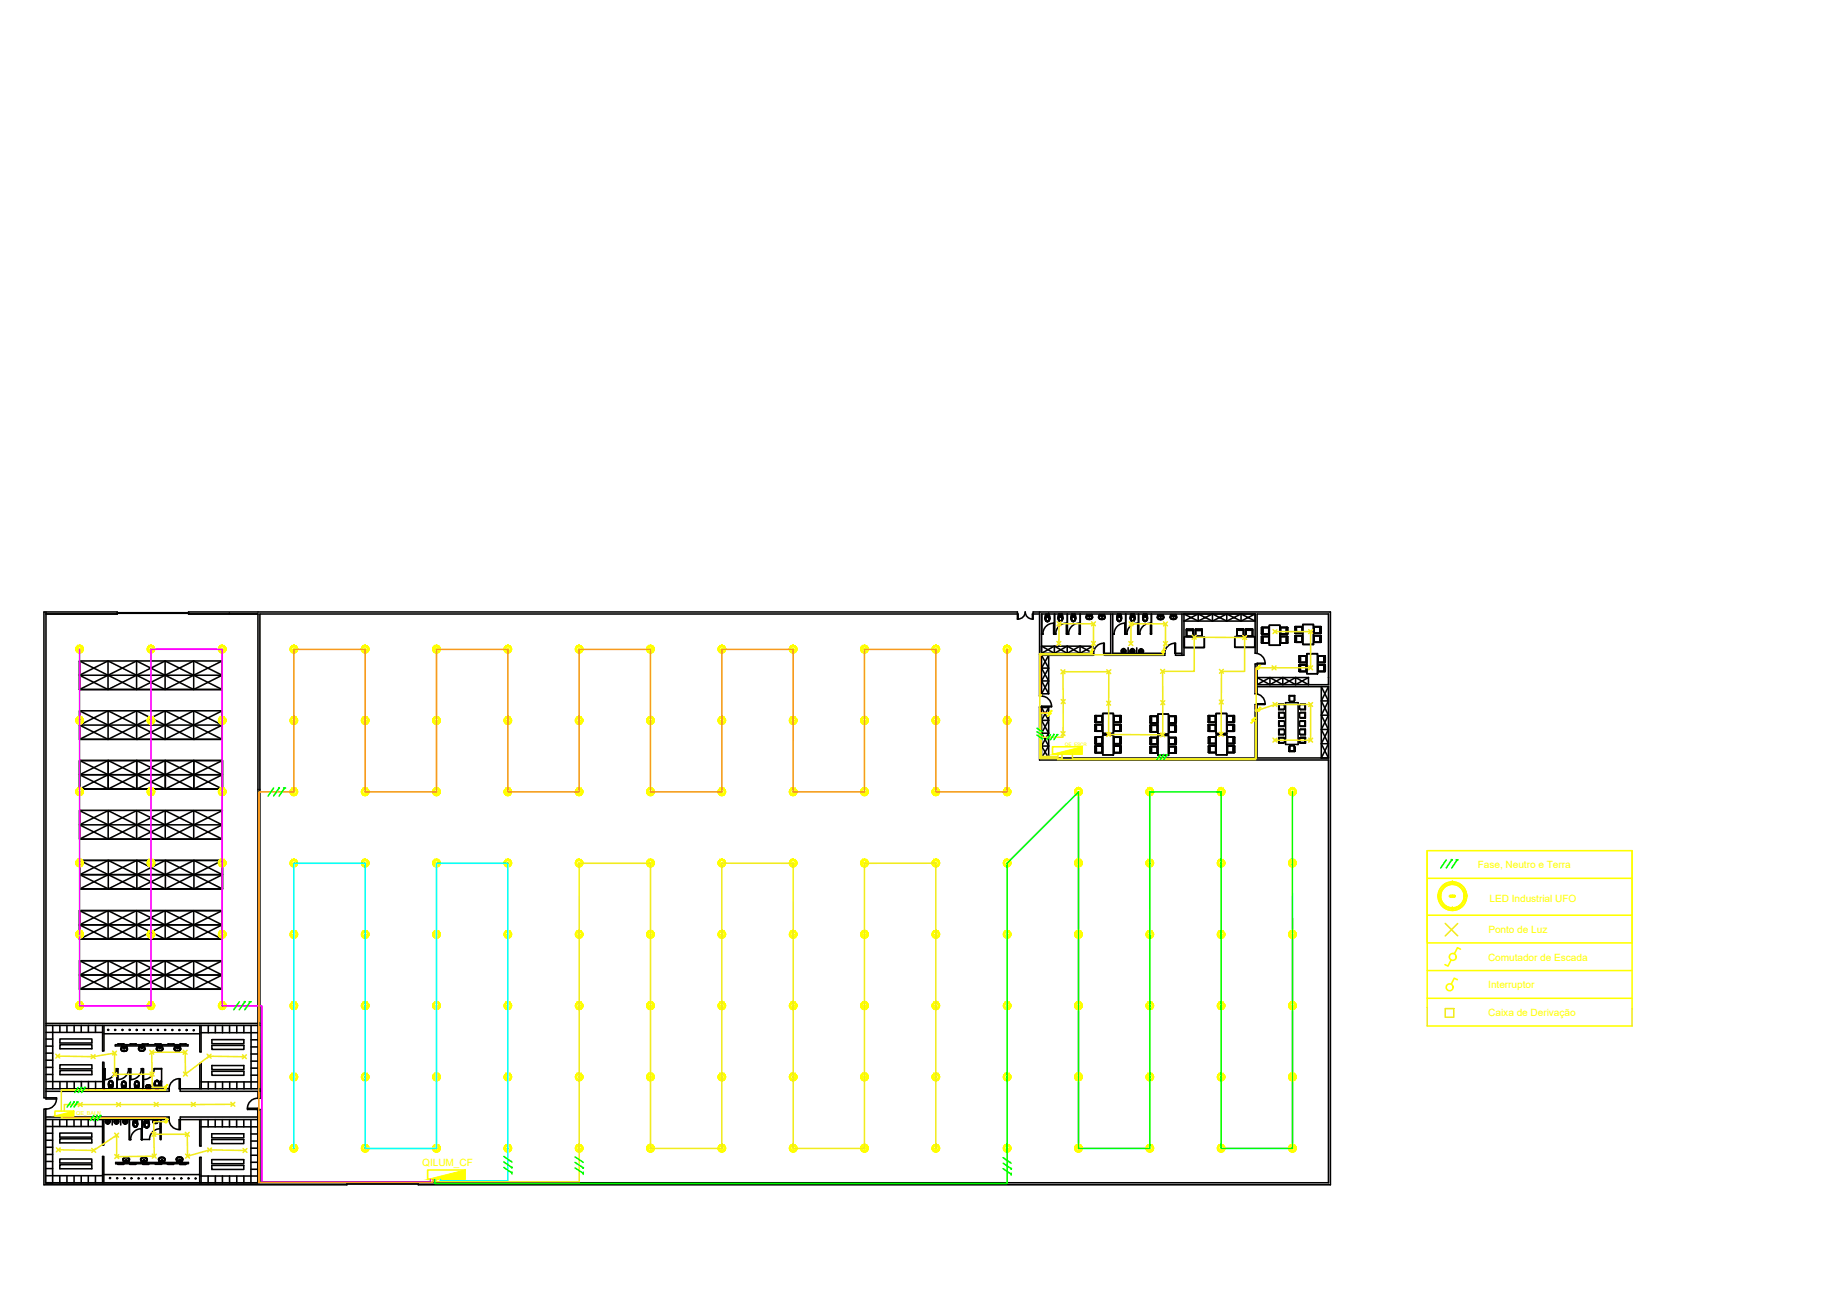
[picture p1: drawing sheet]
<svg xmlns="http://www.w3.org/2000/svg" width="297mm" height="210mm" viewBox="0 0 297 210" stroke-linecap="round" stroke-linejoin="round" font-family="sans-serif">
<defs><g id="words">
<g font-size="1.6" fill="#ff0">
<text x="238.7" y="140.3">Fase, Neutro e Terra</text>
<text x="240.6" y="145.7">LED Industrial UFO</text>
<text x="240.4" y="155.3">Comutador de Escada</text>
<text x="240.4" y="150.7">Ponto de Luz</text>
<text x="240.4" y="159.7">Interruptor</text>
<text x="240.4" y="164.1">Caixa de Derivação</text>
<text x="68.2" y="188.5">QILUM_CF</text>
</g>
<text font-size=".9" fill="#ff0" x="12.3" y="180.2">QE_BALN</text>
<text font-size=".7" fill="#ff0" x="172" y="120.5">QE_ESCR</text>
</g></defs>
<!-- layer: Planta -->
<g fill="none" stroke="#000" stroke-width=".25">
<path d="M7.4 99.2h11.5v-.3h-11.8v78.5h2v.2M7.4 98.9v78.7h1.7M18.9 99h11.6M18.9 99.1h11.6M37 99.2h.1M167.9 99.2h-1.1v.8M167.9 98.9v13.6h.3M168.3 99.2v3.2M168.8 100l.1 .3M168.9 100l.1 .3M168.9 99.3l-.1 .6M168.9 99.8v.2"/>
<path d="M168.9 99.3l-.1 .7M169 99.6l-.1 .4M169 99.3h-.1M169 99.3h.4M169 99.6l-.1 .2M169 99.6h.1M169.2 99.6h.2M169.2 99.5l.2 .1M169.2 99.5l-.2 .1M169.2 99.6h-.2M169.2 99.6l.2 .2M169.2 99.6l-.3 .2"/>
<path d="M169.4 99.2h.1M169.4 99.6v.2M169.4 99.3h.1M169.4 99.6h.1M169.4 99.6l.1 .4M169.4 99.3l.1 .6M169.4 99.8l-.1 .5M169.4 99.3l.2 .6M169.5 100l-.1 .3M169.5 99.9v.1M170.3 99.2v3.2h-.1M170.4 99.2v3.2h.1"/>
<path d="M171 100l.1 .3M171 99.5v.5M171 99.2a.82 .82 0 0 0 .3 1.2l.2-.1M171.1 99.2h.4M171.1 99.5h-.1M171.1 99.3a1.07 1.07 0 0 0-.1 1M171.1 99.5h.4M171.1 99.3h.4M171.1 99.6l-.1 .4M171.3 99.5l-.3 .3M171.3 99.5l.2 .1M171.3 99.5l-.2 .1"/>
<path d="M171.3 99.5l.2 .3M171.5 99.6h.1M171.5 99.3l.1 .5M171.5 99.5h.1M171.5 99.6a.4 .4 0 0 1 .1 .4 .4 .4 0 0 1-.5 .2M171.5 99.2v.1M171.5 99.5v.6l-.1 .2h-.3M171.5 99.3l.2 .5M171.6 99.9l-.1 .4M171.6 99.8l-.1 .5M172.4 99.2v3.2h-.1M172.4 99.2v3.2l.2 .1h-.3v-1.8"/>
<path d="M173 99.9a.45 .45 0 0 0 .4 .5M173 99.9a.42 .42 0 0 0 .4 .5M173.1 99.8v.3l.3 .2M173.1 99.6v.4l.1 .3M173.1 99.2l-.1 .6M173.1 99.3h.5M173.1 99.6v.2M173.2 99.3l-.2 .5M173.2 99.3h.4M173.2 99.6h.1M173.4 99.5l-.3 .3M173.4 99.5l.2 .1"/>
<path d="M173.4 99.5l-.3 .1M173.4 99.5l-.2 .1M173.4 99.5l.2 .3M173.6 99.6h.1M173.6 99.6v.2M173.6 99.3a.81 .81 0 0 1-.2 1.1M173.6 99.2a.81 .81 0 0 1-.2 1.2M173.6 99.6l.1 .4-.2 .3M173.6 99.8l-.1 .5M174.5 99.2v3.2h-.2M174.5 99.2v3.3h-.2v-1.8M175.5 99.3a.5 .5 0 0 0 .4 .8 .5 .5 0 0 0 .4-.8"/>
<path d="M175.5 99.3h.1M175.6 99.3h.7M175.6 99.4a.49 .49 0 0 0 .1 .6 .49 .49 0 0 0 .7-.1l-.1-.5M175.6 99.3v.1M175.7 99.5l-.2 .2 .2 .3M175.7 99.5h.2a.3 .3 0 0 1 .5 .2 .3 .3 0 0 1-.5 .3h-.2M175.9 99.4h.1M176 99.4h.1M176.3 99.4h-.7M176.3 99.3h.1M177.6 99.3a.5 .5 0 0 0 .4 .8 .5 .5 0 0 0 .4-.8M177.6 99.6l.4-.1a.3 .3 0 0 1 .4 .2 .3 .3 0 0 1-.4 .3l-.4-.1z"/>
<path d="M177.6 99.3h.1M177.6 99.3h.8M177.6 99.4a.41 .41 0 0 0 .1 .6M177.6 99.3v.1M177.6 99.4h.8M178 99.4h.1M178.4 99.3v.1M178.4 99.4a.47 .47 0 0 1-.1 .6 .47 .47 0 0 1-.6 0M178.4 99.3h.1M179.4 99.2v6.7M179.7 99.2v6.4h8.4M180.4 99.9l.1 .4 .3 .1"/>
<path d="M180.5 100l.1 .3M180.5 99.8v.2M180.5 99.6v.4M180.5 99.2l-.1 .6M180.5 99.3h.5M180.5 99.6h.1M180.6 99.3h-.1M180.6 99.6l-.1 .2M180.8 99.5l.2 .3M180.8 99.5l-.3 .3M180.8 99.5l.2 .1M180.8 99.5l-.2 .1"/>
<path d="M181 99.6h.1M181 99.6v.2M181 99.3l.1 .5M181 99.3h-.5a.79 .79 0 0 0 .3 1.1M181 99.2l.2 .6M181 99.6l.1 .4-.2 .3M181 99.8l-.1 .5M181.1 99.9a.42 .42 0 0 1-.3 .5M181.1 99.9v.1M181.2 99.9a.45 .45 0 0 1-.4 .5M181.8 99.2v3.2h-.1M181.8 99.2v3.2h.2"/>
<path d="M182.6 99.8l.1 .5M182.7 99.3l-.1 .5M182.7 99.5v.5l.1 .3M182.7 99.2v.1M182.7 99.2h.5M182.7 99.5h.5M182.7 99.6v.4l.1 .3M182.7 99.5h.1M182.7 99.3h.5M182.7 99.6h.1M182.9 99.5l-.2 .3M182.9 99.5l.2 .1"/>
<path d="M182.9 99.5l-.2 .1M182.9 99.5l.3 .3M183.2 99.6h.1M183.2 99.6v.4l-.1 .3M183.2 99.2l.1 .6M183.2 99.5h.1M183.2 99.5v.5l-.1 .3M183.2 99.3l.1 .5M183.3 99.9l-.1 .4M183.3 99.8l-.1 .5M183.9 99.2v3.2h-.1M183.9 99.2v3.2h.2"/>
<path d="M184.6 99.8l.1 .5M184.7 99.3l-.1 .5M184.7 99.5v.6l.2 .2h.2M184.7 99.2v.1M184.7 99.2h.5M184.7 99.5h.5M184.7 99.5h.1M184.7 99.3h.5M184.8 99.6h-.1a.4 .4 0 0 0 0 .4 .4 .4 0 0 0 .4 .2M185 99.5l-.3 .3M185 99.5a.4 .4 0 0 1 .3 .3 .4 .4 0 0 1-.2 .5M185 99.5h-.2"/>
<path d="M185 99.5l.2 .3M185.2 99.2v.1M185.2 99.5h.1M185.2 99.5v.5l-.1 .3M185.2 99.3l.1 .5-.1 .5M186 99.2v3.2h-.2M186 99.2v3.3h-.2v-1.8M187 99.7a.54 .54 0 0 0 .5 .4 .54 .54 0 0 0 .5-.4M187.1 99.3l-.2 .4 .3 .4M187.1 99.3h-.1M187.1 99.3h.8M187.1 99.4l-.1 .4"/>
<path d="M187.1 99.4h.1M187.1 99.4h.7l.2 .4M187.2 99.6l.3-.1a.3 .3 0 0 1 .4 .3 .3 .3 0 0 1-.4 .2h-.3M187.2 99.6l-.2 .2 .2 .2M187.5 99.4h.1M187.9 99.3h.1M187.9 99.3l.1 .5-.2 .3M189.1 99.3a.5 .5 0 0 0 .4 .8 .5 .5 0 0 0 .4-.8M189.1 99.3h.1M189.2 99.3h.7M189.2 99.4h.7M189.2 99.4a.49 .49 0 0 0 .1 .6 .49 .49 0 0 0 .7-.1l-.1-.5"/>
<path d="M189.5 99.4h.1M189.8 99.5l.2 .2-.2 .3M189.8 99.5h-.3a.3 .3 0 0 0-.4 .2 .3 .3 0 0 0 .4 .3h.3M189.9 99.3v.1M189.9 99.3h.1M190.9 99.2v6.7M193.5 99.2v1.2M195.8 99.2v1.2M198.1 99.2v1.2M200.5 99.2v1.2M12.8 106.8h23.1v4.6h-23.1zM12.8 106.8l4.6 2.3 4.7-2.3 4.6 2.3 4.6-2.3 4.6 2.3-4.6 2.3-4.6-2.3-4.6 2.3-4.7-2.3-4.6 2.3z"/>
<path d="M12.8 109.1l4.6-2.3 4.7 2.3 4.6-2.3 4.6 2.3 4.6-2.3v4.6l-4.6-2.3-4.6 2.3-4.6-2.3-4.7 2.3zM12.8 109.1h23.1M12.8 111.4h23.1M12.9 114.9l4.6 2.3 4.6-2.3 4.6 2.3 4.6-2.3 4.6 2.3-4.6 2.3-4.6-2.3-4.6 2.3-4.6-2.3-4.6 2.3M12.9 117.2l4.6-2.3 4.6 2.3 4.6-2.3 4.6 2.3 4.6-2.3v4.6l-4.6-2.3-4.6 2.3-4.6-2.3-4.6 2.3zM12.9 114.9v4.6M12.9 114.9h23v4.6h-23M12.9 117.2h23M17.4 106.8v4.6M17.5 114.9v4.6M22.1 106.8v4.6M22.1 114.9v4.6"/>
<path d="M26.7 106.8v4.6M26.7 114.9v4.6M31.3 106.8v4.6M31.3 114.9v4.6M164.4 100a1.15 1.15 0 0 0 1.2-1.1 1.17 1.17 0 0 0 1.2 1.1M166.8 100h.1v-1.1h48v92.5h-147.3v-.3h147v-68.3h-46.7v-8.6h1.9v-.1M167.9 114.3h1.5M168.2 112.5a1.61 1.61 0 0 1 1.6 1.6M168.2 114.3l1.2 2.1-1.2 2.1 1.2 2.1-1.2 1.9M168.2 104.4h8.3l-2 1.2-2.1-1.2-2.1 1.2zM168.2 102.4h.3M168.2 116.4h1.2"/>
<path d="M168.2 118.5h1.2M168.2 108h1.2M168.2 110h1.2M168.5 102.4l-.3 .1M168.9 100.3a.32 .32 0 0 0 .6 0M168.9 100.3a.31 .31 0 0 0 .5 0M169 100.3h.3M169.4 114.3v8.2l-1.2-1.9 1.2-2.1-1.2-2.1zM169.4 105.9v6.2h-1.2l1.2-2.1-1.2-2zM169.5 100l-.2 .3h-.3M169.8 114.1h-1.6v8.4M170.2 100.7a1.73 1.73 0 0 0-1.7 1.7"/>
<path d="M170.2 100.7v1.8l.3-.1M170.2 100.7h.1M170.3 104.4v1.2M172.3 100.7a1.73 1.73 0 0 0-1.8 1.7M172.3 100.7h.1M172.4 104.4v1.2M173.2 100.3l.2 .1M173.5 100.3h-.1M173.5 100.3l-.1 .1M174.3 100.7a1.73 1.73 0 0 0-1.7 1.7M174.3 100.7l.1 1.7M174.5 104.4v1.2"/>
<path d="M176.5 104.4v1.2l-2-1.2-2.1 1.2-2.1-1.2-2.1 1.2h8.4M176.6 105.6v.3h-8.4l1.2 2.1-1.2 2 1.2 2.1M176.9 115.6h1.1v1.1h-1.1zM176.9 119.1v1.1h1.1v-1M176.9 119.1h1.1M177 119.2v.9M177 115.7v1M177 117.1v1M177 119.1v1.1M177 115.6v1.1h1M177 117.1v1.1M177 117.1h1"/>
<path d="M178 119.1h.1M178 117.1v1M178 118.1h.1M178.1 117.1h-1.2v1l1.1 .1M178.1 118.1l-.1 .1M178.1 118.8h1.7v3.2h-1.7zM178.1 115.3h1.7v3.2h-1.7zM178.3 103.9a1.61 1.61 0 0 0-1.7 1.7M179.4 105.6h-1.1v-1.7h.1v2h9.7v-.3M179.7 102.4h.3l-.3 .1M179.9 117.1h1.2v1h-1.2M179.9 118.1v.1"/>
<path d="M179.9 115.7v1M179.9 117.1v1M179.9 119.2v.9M179.9 116.7h1M179.9 118.1h.1M179.9 119.1h.1M179.9 115.6v.1M179.9 115.7h.1M179.9 117.1h.1M179.9 115.7l1.2-.1v1.1h-1.2M179.9 117.1h1M180.6 100.3l.2 .1"/>
<path d="M180.6 100.3h.2M180.9 100.3h-.1M180.9 119.1v1.1M180.9 117.1v1.1M180.9 100.3l-.1 .1M180.9 119.2v.9M180.9 116.7v-1v1M180.9 117.1v1M181 119.1l.1 1.1h-1.2M181 119.1h-1.1M181.1 105.2l.4 .2M181.1 105.4l.4 .1"/>
<path d="M181.2 105.5h.3M181.5 104.8h.1M181.5 104.8l-.4 .3 .1 .4M181.5 104.8l.3 .1 .1 .3-.1 .3h-.3M181.5 105.4h.1M181.5 105.5h.1M181.7 100.7a1.73 1.73 0 0 0-1.7 1.7M181.7 100.7v1.8l.3-.1M181.7 100.7v1.7M181.8 105.3a.31 .31 0 0 0-.3-.4 .31 .31 0 0 0-.3 .4M181.8 105.4l-.3 .1M181.9 105.2l-.4 .2"/>
<path d="M182.2 104.7v.9M182.6 105.4l.3 .1M182.6 105.5a.42 .42 0 0 1 0-.6 .42 .42 0 0 1 .6 0 .42 .42 0 0 1 0 .6M182.6 105.5h.3M182.8 100.3h.3M182.8 100.2h.3M182.9 105.4h.1M182.9 105.5h.1M182.9 104.9l.2 .1 .1 .3M182.9 104.9l-.2 .1-.1 .3M182.9 105.5h.3M183.2 100.3a.31 .31 0 0 1-.5 0"/>
<path d="M183.2 105.4l-.3 .1M183.3 105.2l-.4 .2-.4-.2M183.6 104.7v.9M183.8 100.7a1.73 1.73 0 0 0-1.8 1.7M183.8 100.7v1.8l.3-.1M183.8 100.7h.1M183.9 105.2l.4 .2M184 105.4l.3 .1M184.3 105.4h.1M184.3 105.5h.1M184.3 104.8h.1M184.3 104.8l-.4 .3 .1 .4"/>
<path d="M184.3 104.8l.4 .3-.1 .4M184.6 105.3a.31 .31 0 0 0-.3-.4 .31 .31 0 0 0-.3 .4M184.7 105.4l-.4 .1M184.7 105.2l-.4 .2M185.2 100.3a.31 .31 0 0 1-.5 0M185.8 119.2h1.1v1h-1.1zM185.8 115.7h1.1v1.1h-1.1zM185.8 117.2h1.1v1.1h-1.1zM185.8 100.7a1.73 1.73 0 0 0-1.7 1.7M185.8 100.7l.1 1.7M185.9 119.2v1M185.9 115.8v1"/>
<path d="M185.9 117.2v1M185.9 115.7v1.1M185.9 117.2v1.1M185.9 119.2h1M185.9 116.8h1M185.9 115.8h1M185.9 117.2h1M185.9 118.2h1M186.9 119.2h.1M186.9 115.7v.1M186.9 117.2h.1M186.9 116.8h.1"/>
<path d="M186.9 118.2h.1M186.9 119.2v1M186.9 115.8v1M186.9 117.2v1M187 118.8h1.7v3.3h-1.7zM187 115.4h1.7v3.2h-1.7zM187.2 100.1h.6M188.8 119.2h1.2v1h-1.2M188.8 115.7v.1M188.8 115.7v1.1h1v-1h-1M188.8 117.2h.1M188.8 117.2v1h1v-1h-1"/>
<path d="M188.8 115.7h1.2v1.1h-1.2M188.8 117.2h1.2v1h-1.2M189.8 103.9a1.61 1.61 0 0 0-1.7 1.7M189.8 103.9v1.7h1.1M189.8 119.2v1M189.8 115.7v1.1M189.8 117.2v1.1M191.3 102.9h3.2v1.7h-3.2zM191.3 102.9v1.7h3.2v-1.7M191.6 102.8h1.1M191.6 101.8h1.1v1M191.6 101.7v1.1"/>
<path d="M191.7 102.8h1M191.7 101.6l-.1 .1M191.7 101.8h1M191.7 101.7h1M192.7 101.6v.1M192.7 102.8h.1M192.7 101.7v1.1M193.1 102.8h1.1M193.1 101.8h1.1M193.1 101.7v1.1h1M193.1 101.6v.1M193.1 101.8h1"/>
<path d="M193.1 101.7h1M194.1 101.6l.1 .1M194.2 101.7v1.1M195.2 115.6h1.1v1.1h-1.1zM195.2 117.1v1.1h1.1v-1.1M195.2 117.1h1.1M195.3 115.7v1M195.3 117.1v1M195.3 115.6v1.1h1M195.3 117.1v1.1M195.3 119.1v1M195.4 119.1v1.1"/>
<path d="M196.3 117.1h.1M196.3 119.1h.1M196.3 119.1h-1.1v1h1.2M196.4 119.1v1M196.4 115.3h1.7v3.2h-1.7zM196.4 118.7h1.8v3.3h-1.8zM198.2 115.6h1.2v1.1h-1.2zM198.2 119.1v1M198.2 117.1v1.1M198.3 119.1v1M198.3 119.1h-.1M198.3 119.1h1.1v1h-1.2"/>
<path d="M199.2 115.6v1.1h-1v-1M199.2 117.1v1.1M199.2 115.7v1M199.2 117.1v1M199.2 119.1v1.1M199.3 119.1v1M199.3 117.1l.1 1.1-1.2-.1M199.3 117.1h-1.1v1M199.4 102.9h3.3v1.7h-3.3zM199.8 102.8h.1M199.8 101.7l1.1-.1v1.2M199.8 101.8h1.1"/>
<path d="M199.8 101.7v1.1M199.8 101.8h1M199.8 102.8h1M200.8 102.8h.1M200.9 102.8h-.1M201.2 101.8h1.1M201.2 101.7v1.1M201.3 101.6l-.1 .1M201.3 101.6h1v1.2M201.3 101.8h1M201.3 102.8h1M202.3 102.8h.1"/>
<path d="M202.7 105.6a1.61 1.61 0 0 1 1.6 1.6M202.7 112.1a1.61 1.61 0 0 1 1.6 1.6M202.7 100.4h-11.5l2.3-1.2 2.3 1.2 2.3-1.2 2.4 1.2 2.2-1.2v1.2l-2.2-1.2-2.4 1.2-2.3-1.2-2.3 1.2-2.3-1.2v6.7h-1.3v-2h-.1M202.7 105.6v-6.4h-34.5v13.3M203 109.5h8.3l-2 1.1-2.1-1.1-2.1 1.1zM203 105.6v-6.4h11.6v11.4h-11.6M203.8 101.4v1.1h1.1M203.8 102.8v1.1h1.1M203.8 101.4h1.1M203.8 102.8h1.1M203.9 101.4v1M203.9 102.9v1"/>
<path d="M203.9 101.4v1.1M203.9 102.8v1.1M204.3 113.7v.1h-1.6v8.7h-34.5M204.3 107.2h-1.3v3.4M204.3 107.2v.1h-1.6v4.8h.3v-1.1h11.6M204.3 113.7h-1.3v8.8h11.6M204.9 101.4v1.1v-1.1M204.9 102.8v1.1v-1.1M205 101h1.7v3.3h-1.7zM205.1 109.5v1.1M206.6 113.9h.9v.7h-.9zM206.6 115.2h.9v.8h-.9z"/>
<path d="M206.6 116.6h.9v.7h-.9zM206.6 117.9h.9v.8h-.9zM206.6 119.2h.9v.8h-.9zM206.8 101.4v1.1M206.8 102.8v1.1M207.2 109.5v1.1M207.3 117.9v-.1h-.8v.9h.8M207.3 113.9v-.1h-.8v.9h.8v-.1M207.3 115.2v-.1h-.8v.9h.8M207.3 116.6v-.1h-.8v.9h.8v-.1M207.3 119.2h-.8v.9h.8v-.1M207.7 113.5h2v6.8h-2z"/>
<path d="M207.8 101.4v1.1M207.8 102.8v1.1M207.8 101.4v1M207.8 102.9v1M207.9 101.4l.1 1.1-1.2-.1M207.9 102.8l.1 1.1h-1.2M207.9 101.4h-1.1v1M207.9 102.8l-1.1 .1v1M208.3 113.2h-.1v-.8h.9v.8h-.1M208.3 112.5h.7v.8h-.7zM209.2 102.7h1.2h-1.1v1M209.2 102.8v1h1.1v-1"/>
<path d="M209.2 101.2v1.1h1.1v-1M209.2 101.3h1.1M209.3 109.5v1.1M209.3 101.3v1M209.3 102.7v1.1M209.8 107.4h1.2v1.1h-1.2zM209.9 106l-.1 1 1.2 .1M209.9 106h1.1v1M209.9 119.2v.8v-.8M209.9 113.9h.9v.7h-.9zM209.9 115.2h.9v.8h-.9zM209.9 116.6h.9v.7h-.9z"/>
<path d="M209.9 117.9h.9v.8h-.9zM209.9 119.2h.9M210 107v-1v1.1M210 107.5v1M210 107.4v1.1M210 107.4h1M210.1 113.9v-.1h.7v.9h-.7v-.1M210.1 115.2v-.1h.7v.9h-.7M210.1 116.6v-.1h.7v.9h-.7v-.1M210.1 117.9v-.1h.7v.9h-.7M210.3 101.2l.1 .1M210.4 100.9h1.7v3.2h-1.7z"/>
<path d="M210.8 119.2v.8v-.8M210.8 119.2h-.7M211 106v1.1M211 107.4v.1M211 107.5v1M211.1 105.6h1.7v3.3h-1.7zM211.3 109.5v1.1l-2-1.1-2.1 1.1-2.1-1.1-2.1 1.1M212.2 102.7h1.2M212.2 102.8l.1 1M212.3 101.2v1.1M212.3 102.7h-.1M212.3 102.7h1v1"/>
<path d="M212.9 107v.1M212.9 107.5h1.2l-.1 1h-1.1M212.9 108.5h.1M212.9 106h.1M213.2 101.3v1M213.2 102.7v1.1M213.3 101.3v1M213.4 101.2v1.1h-1.1M213.4 101.3h-1.2l.1 1M213.4 102.8v1h-1.1M213.4 117.9h1.2M213.4 115.6h1.2"/>
<path d="M213.9 107.4v1.1M213.9 108.5v-1.1h-1v1.1M213.9 107v-1v1.1M214 106v1h-1.1M214 106h-1.1v1M214.6 111l-1.2 2.3 1.2 2.3-1.2 2.3 1.2 2.3-1.2 2.3v-11.5l1.2 2.3h-1.2M214.6 113.3l-1.2 2.3 1.2 2.3-1.2 2.3 1.2 2.3M214.6 111v11.5M214.6 109.5h.1M12.9 131v4.6h23M12.9 131l4.6 2.3 4.6-2.3 4.6 2.3 4.6-2.3 4.6 2.3-4.6 2.3-4.6-2.3-4.6 2.3-4.6-2.3-4.6 2.3M12.9 133.3l4.6-2.3 4.6 2.3 4.6-2.3 4.6 2.3 4.6-2.3v4.6l-4.6-2.3-4.6 2.3-4.6-2.3-4.6 2.3z"/>
<path d="M12.9 131v4.6M12.9 133.3h23M12.9 135.6h23M12.9 122.9l4.6 2.3 4.6-2.3 4.6 2.3 4.6-2.3 4.6 2.3-4.6 2.3-4.6-2.3-4.6 2.3-4.6-2.3-4.6 2.3M12.9 125.2l4.6-2.3 4.6 2.3 4.6-2.3 4.6 2.3 4.6-2.3v4.6l-4.6-2.3-4.6 2.3-4.6-2.3-4.6 2.3zM12.9 122.9v4.6M12.9 122.9h23M12.9 125.2h23M12.9 127.5h23M12.9 139l4.6 2.3 4.6-2.3 4.6 2.3 4.6-2.3 4.6 2.3-4.6 2.3-4.6-2.3-4.6 2.3-4.6-2.3-4.6 2.3M12.9 139v4.6M12.9 130.9h23"/>
<path d="M12.9 139h23M17.5 131v4.6M17.5 122.9v4.6M17.5 139v4.6M22.1 131v4.6M22.1 122.9v4.6M22.1 139v4.6M26.7 131v4.6M26.7 122.9v4.6M26.7 139v4.6M31.3 131v4.6M31.3 122.9v4.6"/>
<path d="M31.3 139v4.6M35.9 131v4.6M35.9 122.9h-23v4.6h23M35.9 122.9v4.6M35.9 139h-23v4.6h23M35.9 139v4.6M168.2 120.6h1.2M177 120.6v1M177 120.5v1.1M177 120.6h1M178 120.6v1M178 121.6h.1"/>
<path d="M178.1 120.6h-1.2v1h1.1M178.1 121.6h-.1M179.9 120.1v.1M179.9 120.6h1.2v1h-1.2M179.9 121.6h.1M179.9 120.6v1M180.9 120.6h-1M180.9 120.5v1.1M180.9 120.6v1M185.8 120.6h1.1v1.1h-1.1zM185.9 120.7v1M185.9 120.6v1.1"/>
<path d="M185.9 120.6h1M185.9 121.7h1M186.9 120.6v.1M186.9 121.7h.1M186.9 120.7v1M188.8 120.2v.1M188.8 120.6v.1M188.8 120.6v1.1h1v-1l-1-.1M188.8 120.6h1.2v1.1h-1.2M189.8 120.6v1.1M189.8 120.2v-1h-1v1M195.2 121.6v-1.1h1.1l.1 1.1"/>
<path d="M195.3 120.6v1M195.4 120.5v1.1h1h-1.2M196.4 120.1h-1M198.2 120.6v1M198.2 120.1h.1M198.3 120.6v1M198.3 120.5l-.1 .1M198.3 120.6l1.1-.1v1.1M198.3 120.1h.9M199.2 120.5v1.1h-.9M199.3 120.6v1M199.4 121.6h-1.1"/>
<path d="M208.3 120.7h-.1v.7M208.3 120.5v.8v-.8M208.3 120.5h.7v.8h-.7M209 120.7h.1v.7v-.7zM209.1 121.4h-.9h.9M209.9 120h.9M210.1 120v.1h.7h-.7zM210.8 120.1v-.9v.9M213.4 120.2h1.2M12.8 147.1l4.7 2.3 4.6-2.3 4.6 2.3 4.6-2.3 4.6 2.3-4.6 2.4-4.6-2.4-4.6 2.4-4.6-2.4-4.7 2.4M12.8 149.4l4.7-2.3 4.6 2.3 4.6-2.3 4.6 2.3 4.6-2.3v4.7l-4.6-2.4-4.6 2.4-4.6-2.4-4.6 2.4zM12.8 147.1v4.7"/>
<path d="M12.8 147.1h23.1M12.8 149.4h23.1M12.8 151.8h23.1M12.9 155.2l4.6 2.4 4.6-2.4 4.6 2.4 4.6-2.4 4.6 2.4-4.6 2.2-4.6-2.2-4.6 2.2-4.6-2.2-4.6 2.2M12.9 157.6l4.6-2.4 4.6 2.4 4.6-2.4 4.6 2.4 4.6-2.4v4.6l-4.6-2.2-4.6 2.2-4.6-2.2-4.6 2.2zM12.9 155.2v4.6M12.9 155.2h23M12.9 157.6h23M12.9 159.8h23M12.9 141.3l4.6-2.3 4.6 2.3 4.6-2.3 4.6 2.3 4.6-2.3v4.6l-4.6-2.3-4.6 2.3-4.6-2.3-4.6 2.3zM12.9 141.3h23M12.9 143.6h23"/>
<path d="M17.5 147.1v4.7M17.5 155.2v4.6M22.1 147.1v4.7M22.1 155.2v4.6M26.7 147.1v4.7M26.7 155.2v4.6M31.3 147.1v4.7M31.3 155.2v4.6M35.9 147.1h-23.1v4.7h23.1M35.9 155.2h-23v4.6h23M35.9 147.1v4.7M35.9 155.2v4.6"/>
<path d="M7.4 165.4h34.3M7.4 165.7h34.3M7.4 166.8h9.2M7.4 174.8h9.2M7.4 173.6h1.1M7.4 172.5h1.1M7.4 171.3h1.1M7.4 170.2h1.1M7.4 169h1.1M7.4 167.9h1.1M8.5 165.7v10.2M9.1 177.6a1.69 1.69 0 0 1-2 1.6v12.2h48.9v-.3h-48.6"/>
<path d="M9.7 165.7v1.1M9.7 173h5.1v.6h-5.1zM9.7 172.1h5.1v.6h-5.1zM9.7 168.8h5.1v.7h-5.1zM9.7 167.9h5.1v.6h-5.1zM9.7 174.8v1.1M10.8 165.7v1.1M10.8 174.8v1.1M12 165.7v1.1M12 174.8v1.1M13.1 165.7v1.1M13.1 174.8v1.1"/>
<path d="M14.3 165.7v1.1M14.3 174.8v1.1M15.4 165.7v1.1M15.4 174.8v1.1M16.6 165.7v4.1h.2v-4.1M16.8 167h15.5M17 172.7h-.2v3.2M17.5 175.2l.1 .6M17.5 175.2a.42 .42 0 0 1 .4-.6 .42 .42 0 0 1 .4 .6l-.1 .6h-.5M17.6 175.1v.2M17.6 175.8h.1M17.6 175.3l.1 .2"/>
<path d="M17.6 175.3l.3 .2M17.6 175.8h.5M17.7 175.5h.4M17.7 175.5h.1M17.7 175.5h.2M17.7 174.8l-.1 .3 .1 .4M17.7 174.8h.4M17.7 174.8l-.1 .3M17.8 174.8h.2M18 174.8l.2 .3M18.1 174.8l.1 .3M18.1 175.5h-.2"/>
<path d="M18.1 175.5h.1M18.1 175.8h.1M18.1 174.8l.2 .3-.1 .7M18.2 175.3l-.3 .2M18.2 175.3l-.1 .2M18.2 175.1v.2M18.2 175.1l-.1 .4M18.6 168.8h11.8v.2h-11.8zM18.7 172.7a1.73 1.73 0 0 1-1.7 1.8v-1.8h-.2v3.2v-4.2h-.2v4.2M18.7 172.7h.2v3.2M18.7 172.7h.3v1.8M19 174.5h.1"/>
<path d="M19 168.7h1zM19 172.7h-.1v3.2M19.1 168.7h.1M19.6 169.5a.5 .5 0 0 1 .5-.2 .5 .5 0 0 1 .4 .2M19.6 169.5a.51 .51 0 0 0 .9 0M19.6 175.2l.1 .7M19.6 169.1a.5 .5 0 0 0 .1 .7 .5 .5 0 0 0 .7 0 .5 .5 0 0 0 .1-.7M19.6 175.2l.2 .6M19.7 169.1h-.1M19.7 169.1h.8M19.7 169.1a.47 .47 0 0 0 0 .7 .47 .47 0 0 0 .6 0M19.7 169.1h.1"/>
<path d="M19.7 169.1h.7a.41 .41 0 0 1-.1 .7M19.7 174.8l-.1 .4M19.7 175.9h.6M19.8 174.9l-.2 .3M19.8 175.3l.2 .3M19.8 175.8h.5M19.8 175.6h.1M19.8 175.6h.4M19.8 175.6h.2M19.8 174.8l-.1 .3 .1 .5M19.9 174.9l-.2 .2 .1 .5M19.9 168.7h.1"/>
<path d="M20 174.8l-.1 .1M20 174.8h-.2M20 174.7l-.3 .1M20 168.7h.1M20 174.7l.3 .1M20 174.8l.3 .2-.1 .6M20 174.8a.48 .48 0 0 1 .1 .8h-.1M20 169.2h.1M20.1 169.2h.1M20.2 175.6h.1M20.3 175.3l-.3 .3M20.3 174.9l.1 .3"/>
<path d="M20.3 174.8l.1 .4M20.4 175.2l-.1 .6M20.4 175.2l-.1 .7M20.4 169.1h.1M20.8 172.7a1.73 1.73 0 0 1-1.8 1.8M20.8 172.7h.2v3.2M20.8 172.7h.3v1.8M21 168.7h1zM21.1 172.7v1.8M21.1 168.7h.1M21.1 172.7h-.1v3.2M21.9 174.8a1.11 1.11 0 0 0 0 1"/>
<path d="M21.9 175.3v-.3l.2-.2-.2 .2v.5M21.9 175.3v.2M21.9 175.3l.2 .3 .3-.3M21.9 175.6h.1M21.9 175.9h.4M21.9 168.7h.1M21.9 175.8h.4M21.9 175.5h.1M21.9 175.5l.4 .1M22 168.7h.1M22.1 174.7a.83 .83 0 0 0-.2 1.2M22.1 174.7a.85 .85 0 0 1 .2 1.2"/>
<path d="M22.3 174.8l.1 .3M22.3 174.8l-.2-.1 .3 .4M22.3 175.5h.1M22.3 175.6h.1M22.4 175.3l-.1 .2M22.4 174.8l.1 .4M22.4 175.1v.2M22.4 175.1l-.1 .4M22.5 175.3l-.2 .5M22.5 169.1a.5 .5 0 0 0 .1 .6 .5 .5 0 0 0 .6 0 .5 .5 0 0 0 .1-.6h-.8M22.5 169v.1M22.5 169.1a.45 .45 0 0 0 .4 .7 .45 .45 0 0 0 .4-.7"/>
<path d="M22.6 169.3l.3-.1a.3 .3 0 0 1 .4 .3 .3 .3 0 0 1-.4 .3l-.3-.1M22.6 169.3l-.1 .2 .1 .2M22.8 172.7a1.73 1.73 0 0 1-1.7 1.8M22.8 172.7h.3M22.9 169.2h.1M23 168.7h.9zM23.1 168.7h.1M23.1 172.7h.1v1.8M23.1 172.7h-.3M23.1 172.7v3.2M23.2 174.8h.1M23.2 175.6h.1"/>
<path d="M23.2 174.7v.9zM23.2 172.7v1.8M23.3 169.1h-.8M23.3 169v.1M23.5 175.6l.1 .3M23.6 175.5a.34 .34 0 0 1 .4-.1 .34 .34 0 0 1 .3 .3 .34 .34 0 0 1-.4 .1 .34 .34 0 0 1-.3-.3zM23.7 175.9h.1M23.8 168.7h.1M24 175.8h.1M24.2 175.4a.37 .37 0 0 0-.5 0 .37 .37 0 0 0 0 .5M24.2 175.9h.1M24.2 175.9h-.5"/>
<path d="M24.3 175.9h.1M24.3 175.9h-.6M24.3 175.6l-.1 .3M24.4 175.6a.43 .43 0 0 0-.5-.3 .43 .43 0 0 0-.4 .3M24.4 175.6l-.1 .3M24.9 172.7a1.73 1.73 0 0 1-1.7 1.8M24.9 172.7h1.2v3.2M24.9 172.7h1.2M25 168.7h1zM25 175.1a.38 .38 0 0 0 .1 .5 .38 .38 0 0 0 .5 0M25 175.1l.1 .2M25.1 175.3v.2"/>
<path d="M25.1 175.3l.2 .3M25.1 175.5v.1M25.1 175.6h.2M25.1 168.7h.1M25.4 169.1l-.2 .4 .3 .3M25.4 169.1h.1M25.4 169.1h.8M25.4 169.4l.4-.2a.3 .3 0 0 1 .4 .3 .3 .3 0 0 1-.4 .3h-.1a.26 .26 0 0 1-.3-.2 .26 .26 0 0 1 0-.2zM25.4 169.1h.8a.45 .45 0 0 1-.4 .7 .45 .45 0 0 1-.4-.7zM25.5 169.8h.6M25.5 174.8l-.2-.1-.3 .4M25.5 174.8l.2 .3"/>
<path d="M25.5 174.7l.2 .4M25.5 174.8l-.3-.1-.2 .4M25.6 175.6h.1M25.6 175.3l-.3 .3M25.6 174.7a.43 .43 0 0 0-.5 0 .43 .43 0 0 0-.2 .5l.2 .7h.5M25.6 175.3v.2l-.3 .1M25.6 174.7l.2 .5M25.6 174.7a.44 .44 0 0 0-.5 0 .44 .44 0 0 0-.2 .5l.2 .7h.5M25.7 175.1l-.1 .2M25.7 175.1l-.1 .5M25.8 175.2l-.2 .7M25.8 169.2h.1"/>
<path d="M25.9 168.7h.1M26 174.7v1zM26 168.7h.1M26 175.5h.1M26 174.8h.1M26.2 169.1h.1M26.2 169.1l.1 .4-.2 .3M27.1 168.7h1zM27.2 168.7h.1M27.3 175.9v.4h-19.9M27.3 175.9h-19.9M28 168.7h.1"/>
<path d="M28.3 169.1l-.2 .4 .3 .3M28.3 169.1h.1M28.3 169.1h.8M28.3 169.1h.7a.46 .46 0 0 1-.3 .7 .46 .46 0 0 1-.4-.7zM28.4 169.8h.6M28.7 169.2h-.1M28.9 169.3l.2 .2-.2 .2M28.9 169.3l-.2-.1a.3 .3 0 0 0-.5 .3 .3 .3 0 0 0 .5 .3l.2-.1M28.9 174.3a1.61 1.61 0 0 0-1.6 1.6M29 169.1h.1M29.1 169.1h.1M29.1 169.1l.1 .4-.2 .3"/>
<path d="M29.1 168.7h1zM29.2 168.7h.1M29.9 168.7h.1M30.3 168.8h.1M32.3 165.7v4.3h.2v-4.3M32.3 175.9v-4.1h.2v4.1M32.5 166.9h9.2M32.5 174.8h9.2M33.6 165.7v1.2M33.6 174.8v1.2M34.2 168h5.2v.7h-5.2zM34.2 168.9h5.2v.7h-5.2z"/>
<path d="M34.2 172.2h5.2v.6h-5.2zM34.2 173.1h5.2v.7h-5.2zM34.8 165.7v1.2M34.8 174.8v1.2M35.9 165.7v1.2M35.9 174.8v1.2M37.1 165.7v1.2M37.1 174.8v1.2M38.2 165.7v1.2M38.3 174.8v1.2M39.4 165.7v1.2M39.4 174.8v1.2"/>
<path d="M40 179.1h1.6v12.1h-34.2v-12M40 179.1v.2h2v11.8M40.6 169.2h1.1M40.6 165.7v10.2M40.6 168h1.1M40.6 170.3h1.1M40.6 171.5h1.1M40.6 172.6h1.1M40.6 173.7h1.1M41.7 175.9v-76.7h-11.2v-.3h133.8v1.1h.2v-.8h-122.5v78.3a1.68 1.68 0 0 0-2 1.6M41.7 176.3v1.2M42 175.9h-13.1v-1.6h.2v2h12.9v-.3"/>
<path d="M7.4 187.7h1.1M7.4 182h9.2M7.4 190h9.2M7.4 188.8h1.1M7.4 186.5h1.1M7.4 185.4h1.1M7.4 184.3h1.1M7.4 183.1h1.1M7.4 180.5h19.9v.4M7.4 180.9h19.9M8.5 180.9v10.2M9.6 180.9v1.1"/>
<path d="M9.7 188.2h5.1v.7h-5.1zM9.7 187.3h5.1v.6h-5.1zM9.7 184h5.1v.7h-5.1zM9.7 183.1h5.1v.6h-5.1zM9.7 190v1.1M10.8 180.9v1.1M10.8 190v1.1M12 180.9v1.1M12 190v1.1M13.1 180.9v1.1M13.1 190v1.1M14.3 180.9v1.1"/>
<path d="M14.3 190v1.1M15.4 180.9v1.1M15.4 190v1.1M16.6 180.9v4.1h.2v-4.1M16.6 191.1v-4.2h.2v4.2M16.8 189.8h15.5M17.1 180.9l-.1 .5 .4 .2M17.4 180.9l-.3 .1M17.4 181.6h.1M17.4 181.1l.4 .2M17.4 181h.1M17.4 181.1h.1"/>
<path d="M17.4 181.1l-.4 .2M17.4 180.9l.3 .1M17.7 180.9l.1 .5-.4 .2M17.7 181.2v.1a.3 .3 0 0 1-.4 .2 .3 .3 0 0 1-.2-.3M18.1 180.9v.9M18.5 181l.3-.1h-.3l-.1 .3 .1 .3 .3 .1M18.7 188h11.7v-.2h-11.7v.2M18.8 181.6h.1M18.8 181.1l.4 .2M18.8 181h.4M18.8 181.1h.1M18.8 181.1l-.4 .2"/>
<path d="M18.8 180.9h.3l.1 .3-.1 .3-.3 .1M19 188.1h1zM19 188.1h.1M19.1 188.1h.1M19.1 181.2v.1a.3 .3 0 0 1-.4 .2 .3 .3 0 0 1-.2-.3M19.5 180.9v.9M19.9 188.1h.1M19.9 187.2a.5 .5 0 0 1 .6-.2 .5 .5 0 0 1 .3 .5v.2h-.8zM20 187.8h.1M20 187.8h.8M20.1 187l-.3 .4 .2 .4M20.1 187h.6"/>
<path d="M20.2 180.9l-.3 .1M20.2 181h.1M20.2 181.1h.1M20.2 181.7h.1M20.2 181.1l.4 .2M20.2 181.1l-.4 .2M20.3 180.9h.2l.1 .3-.1 .3-.3 .2M20.4 187.6v.1M20.5 181.2v.1a.3 .3 0 0 1-.3 .3 .3 .3 0 0 1-.3-.4M20.6 181l-.7-.1v.2v.4l.3 .2M20.7 187.1l.1 .2-.1 .3M20.7 187.1h-.3a.3 .3 0 0 0-.5 .2 .3 .3 0 0 0 .5 .3h.3"/>
<path d="M20.7 187l.2 .4-.1 .4M20.8 187.7h-.1M20.8 187.8h.1M20.9 180.9v3.2M20.9 180.9v3.2h.2M21 188.1h.9zM21 188.1h.1M21.1 184.1l-.2 .1M21.5 181.6v.1M21.6 181.7l.1 .3M21.6 181l-.1 .6M21.6 182a.31 .31 0 0 0 .5 0"/>
<path d="M21.6 182l-.1-.4 .1 .4M21.6 181.5v.2M21.6 182a.3 .3 0 0 0 .5 0M21.6 181h.1M21.6 181h.5M21.6 181.3a.43 .43 0 0 0-.1 .5 .43 .43 0 0 0 .5 .2M21.7 181.3l-.1 .2M21.7 181.3h.4M21.7 182h.3M21.8 188.1h.1M21.8 181.2l.3 .3M21.9 181.2l-.3 .3"/>
<path d="M21.9 181.2l.2 .1M21.9 181.2l-.3 .1M22.1 181.3v.2M22.1 181h.1M22.1 181.3h.1M22.1 181l.1 .7M22.1 181.3v.4M22.1 181.5v.2M22.1 181.7l-.1 .3M22.2 181.6l-.1 .4M22.8 187.2a.5 .5 0 0 1 .6-.2 .5 .5 0 0 1 .3 .5l-.1 .2h-.7zM22.8 182.4a1.73 1.73 0 0 0-1.7 1.7"/>
<path d="M22.8 182.4h.1M22.8 187.8h.1M22.9 187.8h.8M22.9 187l-.2 .4 .1 .4M23 181.3h.1M23 182.1h.1M23 180.9v3.3h-.2v-1.8M23 187h.6M23 181.2v1zM23 188.1h1zM23 188.1h.1M23.1 188.1h.1"/>
<path d="M23.2 187.7h.1M23.3 187.6v.1M23.4 181.8l.2 .4 .3-.1M23.4 181.8l.2 .3h.3M23.4 181a.92 .92 0 0 0 .3 1.3l.3-.2M23.4 181.5v.2M23.4 180.9v.1M23.4 180.9h.6M23.4 181.3h.5M23.5 181.3l-.1 .5M23.5 181.3l-.1 .2M23.5 181.3h-.1"/>
<path d="M23.5 187.1l.2 .2-.2 .3M23.5 187.1h-.2a.3 .3 0 0 0-.5 .2 .3 .3 0 0 0 .5 .3h.2M23.5 187l.3 .4-.1 .4M23.6 187.7h.1M23.7 187.8h-.1M23.7 181.3l.3 .2M23.7 181.3l-.3 .2M23.7 181.3h.2M23.7 181.3h-.2M23.9 188.1h.1M23.9 181.3l.1 .2M23.9 181l.2 .6"/>
<path d="M23.9 181.3h.1M23.9 181h-.4a.92 .92 0 0 0 .2 1.3l.3-.2M23.9 181.3l.1 .5-.1 .3M24 180.9l.1 .7M24 181.5l-.1 .6M24.1 181.6l-.1 .5M24.8 180.9a.4 .4 0 0 0 .2 .6 .4 .4 0 0 0 .5-.3M24.8 181.2a.34 .34 0 0 1 .4-.1 .34 .34 0 0 1 .2 .3 .34 .34 0 0 1-.4 .1 .34 .34 0 0 1-.2-.3zM24.8 181h.1M24.8 181a.32 .32 0 0 0 .1 .5M24.8 181h.6l.1 .3M25.1 181h.1"/>
<path d="M25.1 188.1h1zM25.1 188.1h.1M25.2 188.1h.1M25.4 181h.1M25.4 180.9l.1 .3M25.4 180.9h.1M25.4 180.9h-.6M25.5 181.2l-.2 .3h-.4M25.7 187.3a.51 .51 0 0 0 .9 0M25.7 187.3a.51 .51 0 0 1 .9 0M25.7 187.2l.2-.1a.47 .47 0 0 1 .6 0 .47 .47 0 0 1 0 .7h-.7zM25.7 187.8h.8a.5 .5 0 0 0 0-.7 .5 .5 0 0 0-.7 0 .5 .5 0 0 0-.1 .7"/>
<path d="M25.9 181.2v1zM25.9 182.4a1.73 1.73 0 0 0-1.8 1.7h-1.3M25.9 182.4v1.7M25.9 182.1h.1M25.9 181.3h.1M26 188.1h.1M26 180.9v3.3M26 180.9v3.2M26.1 187.7h.1M27.1 188.1h.9zM27.1 188.1h.1M27.2 188.1h.1"/>
<path d="M27.3 180.9a1.61 1.61 0 0 0 1.6 1.6M27.9 188.1h.1M28.6 187.3a.5 .5 0 0 0 .4 .3 .5 .5 0 0 0 .4-.3M28.6 187.3a.51 .51 0 0 1 .8 0M28.6 187.7v.1M28.6 187.8h.8M28.6 187.7h.8a.44 .44 0 0 0 0-.6 .44 .44 0 0 0-.6-.1h-.1a.41 .41 0 0 0-.1 .7M28.7 187a.52 .52 0 0 1 .7 0 .52 .52 0 0 1 0 .8M28.7 187l-.2 .3 .1 .5M29 187.6h.1M29 187.6v.1M29 188.1l1 .1z"/>
<path d="M29.1 188.1h.1M29.4 187.7v.1M29.9 188.1h.1M32.3 180.9v4.3h.2v-4.3M32.3 191.2v-4.2h.2v4.2M32.5 182.1h9.1M32.5 190h9.1M33.6 180.9v1.2M33.6 190v1.2M34.2 183.2h5.2v.7h-5.2zM34.2 187.4h5.2v.6h-5.2zM34.2 184.1h5.2v.7h-5.2z"/>
<path d="M34.2 188.3h5.2v.7h-5.2zM34.8 180.9v1.2M34.8 190v1.2M35.9 180.9v1.2M35.9 190v1.2M37.1 180.9v1.2M37.1 190v1.2M38.2 180.9v1.2M38.2 190v1.2M39.4 180.9v1.2M39.4 190v1.2M40.5 180.9v10.3"/>
<path d="M40.5 183.2h1.1M40.5 184.4h1.1M40.5 185.5h1.1M40.5 186.7h1.1M40.5 187.8h1.1M40.5 188.9h1.1M41.6 180.5h-12.5v2h-.2M41.6 180.9h-12.7v1.6M56 191.2h11.6M56 191.3h11.6"/>
<circle cx="169.2" cy="99.7" r=".04"/>
<circle cx="169.2" cy="99.7" r=".07"/>
<circle cx="171.3" cy="99.7" r=".04"/>
<circle cx="171.3" cy="99.7" r=".07"/>
<circle cx="173.4" cy="99.7" r=".04"/>
<circle cx="173.4" cy="99.7" r=".07"/>
<circle cx="175.7" cy="99.4" r=".04"/>
<circle cx="175.9" cy="99.4" r=".04"/>
<circle cx="175.9" cy="99.6" r=".09"/>
<circle cx="175.9" cy="99.6" r=".05"/>
<circle cx="176.2" cy="99.4" r=".04"/>
<circle cx="177.8" cy="99.4" r=".04"/>
<circle cx="178" cy="99.4" r=".04"/>
<circle cx="178" cy="99.6" r=".09"/>
<circle cx="178" cy="99.6" r=".05"/>
<circle cx="178.2" cy="99.4" r=".04"/>
<circle cx="180.8" cy="99.7" r=".04"/>
<circle cx="180.8" cy="99.7" r=".07"/>
<circle cx="182.9" cy="99.7" r=".04"/>
<circle cx="182.9" cy="99.7" r=".07"/>
<circle cx="185" cy="99.7" r=".04"/>
<circle cx="185" cy="99.7" r=".07"/>
<circle cx="187.3" cy="99.4" r=".04"/>
<circle cx="187.5" cy="99.4" r=".04"/>
<circle cx="187.5" cy="99.6" r=".09"/>
<circle cx="187.5" cy="99.6" r=".05"/>
<circle cx="187.7" cy="99.4" r=".04"/>
<circle cx="189.3" cy="99.4" r=".04"/>
<circle cx="189.5" cy="99.4" r=".04"/>
<circle cx="189.5" cy="99.6" r=".09"/>
<circle cx="189.5" cy="99.6" r=".05"/>
<circle cx="189.7" cy="99.4" r=".04"/>
<circle cx="181.5" cy="105.5" r=".03"/>
<circle cx="181.5" cy="105.4" r=".03"/>
<circle cx="181.5" cy="105.4" r=".05"/>
<circle cx="181.5" cy="105.2" r=".05"/>
<circle cx="181.5" cy="105.2" r=".04"/>
<circle cx="182.9" cy="105.5" r=".03"/>
<circle cx="182.9" cy="105.4" r=".03"/>
<circle cx="182.9" cy="105.2" r=".05"/>
<circle cx="182.9" cy="105.4" r=".05"/>
<circle cx="182.9" cy="105.2" r=".04"/>
<circle cx="184.3" cy="105.5" r=".03"/>
<circle cx="184.3" cy="105.5" r=".05"/>
<circle cx="184.3" cy="105.2" r=".05"/>
<circle cx="184.3" cy="105.2" r=".04"/>
<circle cx="17.5" cy="166.4" r=".08"/>
<circle cx="17.9" cy="175.4" r=".04"/>
<circle cx="17.9" cy="175.4" r=".07"/>
<circle cx="18.6" cy="166.4" r=".08"/>
<circle cx="19.8" cy="166.4" r=".08"/>
<circle cx="19.8" cy="169.2" r=".04"/>
<circle cx="20" cy="175.5" r=".04"/>
<circle cx="20" cy="175.5" r=".07"/>
<circle cx="20" cy="169.2" r=".04"/>
<circle cx="20" cy="169.4" r=".09"/>
<circle cx="20" cy="169.4" r=".05"/>
<circle cx="20.3" cy="169.2" r=".04"/>
<circle cx="20.9" cy="166.4" r=".08"/>
<circle cx="22.1" cy="166.4" r=".08"/>
<circle cx="22.1" cy="175.4" r=".04"/>
<circle cx="22.1" cy="175.4" r=".07"/>
<circle cx="22.7" cy="169.2" r=".04"/>
<circle cx="22.9" cy="169.2" r=".04"/>
<circle cx="22.9" cy="169.4" r=".09"/>
<circle cx="22.9" cy="169.4" r=".05"/>
<circle cx="23.1" cy="169.2" r=".04"/>
<circle cx="23.2" cy="166.4" r=".08"/>
<circle cx="23.8" cy="175.8" r=".03"/>
<circle cx="24" cy="175.7" r=".04"/>
<circle cx="24" cy="175.7" r=".07"/>
<circle cx="24" cy="175.8" r=".03"/>
<circle cx="24.1" cy="175.8" r=".03"/>
<circle cx="24.4" cy="166.4" r=".08"/>
<circle cx="25.3" cy="175.4" r=".08"/>
<circle cx="25.3" cy="175.4" r=".05"/>
<circle cx="25.5" cy="166.4" r=".08"/>
<circle cx="25.6" cy="169.2" r=".04"/>
<circle cx="25.8" cy="169.2" r=".04"/>
<circle cx="25.8" cy="169.4" r=".09"/>
<circle cx="25.8" cy="169.4" r=".05"/>
<circle cx="26" cy="169.2" r=".04"/>
<circle cx="26.7" cy="166.4" r=".08"/>
<circle cx="27.8" cy="166.4" r=".08"/>
<circle cx="28.4" cy="169.2" r=".04"/>
<circle cx="28.7" cy="169.2" r=".04"/>
<circle cx="28.7" cy="169.4" r=".09"/>
<circle cx="28.7" cy="169.4" r=".05"/>
<circle cx="28.9" cy="169.2" r=".04"/>
<circle cx="29" cy="166.4" r=".08"/>
<circle cx="30.1" cy="166.4" r=".08"/>
<circle cx="31.3" cy="166.5" r=".08"/>
<circle cx="17.4" cy="181.3" r=".05"/>
<circle cx="17.4" cy="180.9" r=".03"/>
<circle cx="17.4" cy="181" r=".03"/>
<circle cx="17.8" cy="190.4" r=".08"/>
<circle cx="18.8" cy="181.3" r=".05"/>
<circle cx="18.8" cy="181" r=".05"/>
<circle cx="18.8" cy="181" r=".03"/>
<circle cx="18.8" cy="180.9" r=".03"/>
<circle cx="18.9" cy="190.4" r=".08"/>
<circle cx="20.1" cy="190.4" r=".08"/>
<circle cx="20.2" cy="187.7" r=".04"/>
<circle cx="20.2" cy="181.3" r=".05"/>
<circle cx="20.2" cy="180.9" r=".03"/>
<circle cx="20.2" cy="181" r=".03"/>
<circle cx="20.4" cy="187.7" r=".04"/>
<circle cx="20.4" cy="187.5" r=".09"/>
<circle cx="20.4" cy="187.5" r=".05"/>
<circle cx="20.6" cy="187.7" r=".04"/>
<circle cx="21.2" cy="190.4" r=".08"/>
<circle cx="21.9" cy="181.4" r=".04"/>
<circle cx="21.9" cy="181.4" r=".07"/>
<circle cx="22.4" cy="190.4" r=".08"/>
<circle cx="23" cy="187.7" r=".04"/>
<circle cx="23.3" cy="187.7" r=".04"/>
<circle cx="23.3" cy="187.5" r=".09"/>
<circle cx="23.3" cy="187.5" r=".05"/>
<circle cx="23.5" cy="187.7" r=".04"/>
<circle cx="23.5" cy="190.4" r=".08"/>
<circle cx="23.7" cy="181.4" r=".08"/>
<circle cx="23.7" cy="181.4" r=".05"/>
<circle cx="24.7" cy="190.4" r=".08"/>
<circle cx="24.9" cy="181" r=".03"/>
<circle cx="25.1" cy="181" r=".03"/>
<circle cx="25.1" cy="181.2" r=".04"/>
<circle cx="25.1" cy="181.2" r=".07"/>
<circle cx="25.2" cy="181" r=".03"/>
<circle cx="25.8" cy="190.4" r=".08"/>
<circle cx="25.9" cy="187.7" r=".04"/>
<circle cx="26.1" cy="187.7" r=".04"/>
<circle cx="26.1" cy="187.5" r=".09"/>
<circle cx="26.1" cy="187.5" r=".05"/>
<circle cx="26.3" cy="187.7" r=".04"/>
<circle cx="27" cy="190.4" r=".08"/>
<circle cx="28.1" cy="190.4" r=".08"/>
<circle cx="28.8" cy="187.6" r=".04"/>
<circle cx="29" cy="187.6" r=".04"/>
<circle cx="29" cy="187.4" r=".09"/>
<circle cx="29" cy="187.4" r=".05"/>
<circle cx="29.2" cy="187.6" r=".04"/>
<circle cx="29.3" cy="190.4" r=".08"/>
<circle cx="30.4" cy="190.4" r=".08"/>
<circle cx="31.6" cy="190.4" r=".08"/>
</g>
<!-- layer: Iluminacao -->
<g fill="none" stroke="#ff0" stroke-width=".25">
<path d="M12.3 104.9h.1M12.3 116.4h.1M12.3 105.1h.1M12.3 104.8h.1M12.3 116.6h.1M12.3 116.3h.1M12.4 104.7v.1M12.4 104.9h.1M12.4 116.3h.1M12.4 116.4h.1M12.4 116.6h.1M12.5 105.4h.1"/>
<path d="M12.5 104.5h.1M12.5 116.9h.1M12.5 116h.1M12.6 105.3h-.1M12.6 105.3h.1M12.6 104.5h.1M12.6 116.9h-.1M12.6 116.9h.1M12.6 116h.1M12.7 104.9h.3zM12.7 116.4h.3zM12.8 104.9h.2z"/>
<path d="M12.8 116.5h.2zM12.8 116.4h.2zM12.8 104.9h.1zM12.8 116.4h.1zM12.9 105.4h.1M12.9 104.4h.1M12.9 105.4h-.1M12.9 104.4h-.1M12.9 104.3h.1M12.9 105.5h.1M12.9 104.9h.1M12.9 117h.1"/>
<path d="M12.9 115.9h.1M12.9 117h-.1M12.9 116h.1M12.9 116.9h.1M12.9 116.4h.1M12.9 116.5h.1M12.9 105.4v.1M13.2 104.5h.1M13.2 116h.1M13.2 105.3v.1M13.2 105.3h.1M13.2 116.9h.1"/>
<path d="M13.2 105.4h.1M13.3 104.9h.1M13.3 116.4h.1M13.3 116.3h.1M13.3 116.6h.1M13.4 104.8h.1M13.4 105.1h.1M13.4 104.9h.1M13.4 116.4h.1M13.4 116.3h.1M13.4 116.6h.1M23.8 116.4h.1"/>
<path d="M23.8 104.9h.1M23.9 105.1h.1M23.9 104.8h.1M23.9 116.6h.1M23.9 116.3h.1M23.9 104.7v.1M23.9 104.9h.1M23.9 116.4h.1M24 105.3h.1M24 116.9h.1M24.1 104.5h-.1M24.1 116h-.1"/>
<path d="M24.1 105.4h.1M24.1 104.5h.1M24.1 116.9h.1M24.1 116h.1M24.1 105.3h-.1M24.1 105.3h.1M24.3 104.9h.2zM24.3 116.4h.2zM24.3 116.5h.2zM24.3 104.9h.1zM24.3 116.4h.1zM24.4 105.4h.1"/>
<path d="M24.4 117h.1M24.4 104.4h.1M24.4 104.3h.1M24.4 105.5h.1M24.4 104.9h.1M24.4 115.9h.1M24.4 116h.1M24.4 116.9h.1M24.4 116.4h.1M24.4 116.5h.1M24.4 105.4v.1M24.7 104.5h.1"/>
<path d="M24.7 105.3v.1M24.7 105.3h.1M24.7 105.4h.1M24.7 116h.1M24.7 116.9h.1M24.9 104.8h.1M24.9 105.1h.1M24.9 116.3h.1M24.9 116.6h.1M24.9 104.7v.1M24.9 104.9h.1M24.9 116.4h.1"/>
<path d="M25 104.9h.1M25 116.4h.1M35.3 104.9h.1M35.3 116.4h.1M35.4 105.1h.1M35.4 104.8h.1M35.4 116.6h.1M35.4 116.3h.1M35.4 104.7v.1M35.4 104.9h.1M35.4 116.4h.1M35.6 105.4h.1"/>
<path d="M35.6 104.5h.1M35.6 116.9h.1M35.6 116h.1M35.6 105.3h.1M35.8 104.9h.2zM35.8 116.4h.2zM35.8 116.5h.2zM35.9 105.4h.1M35.9 117h.1M35.9 104.4h.1M35.9 104.3h.1M35.9 105.5h.1"/>
<path d="M35.9 104.9h.1M35.9 115.9h.1M35.9 116h.1M35.9 116.9h.1M35.9 116.4h.1M35.9 116.5h.1M35.9 105.4v.1M36.2 105.4h.1M36.2 116.9h.1M36.2 104.5h.1M36.2 105.3v.1M36.2 105.3h.1"/>
<path d="M36.2 116h.1M36.4 104.8h.1M36.4 105.1h.1M36.4 116.3h.1M36.4 116.6h.1M36.4 104.9h.1M36.4 116.4h.1M36.5 104.9h.1M36.5 116.4h.1M46.9 104.9h.1M46.9 116.5h.1M46.9 105.1h.1"/>
<path d="M46.9 104.8h.1M46.9 116.6h.1M46.9 116.3h.1M47 105.1h.1M47 104.8h.1M47 116.6h.1M47 116.3h.1M47 104.9h.1M47 116.5h.1M47.1 105.4h.1M47.1 104.5h.1M47.1 116.9h.1"/>
<path d="M47.1 116h.1M47.2 105.3l-.1 .1M47.2 105.4h-.1M47.2 104.5h.1M47.2 116.9h-.1M47.2 116.9h.1M47.2 116h.1M47.4 105h.2zM47.4 104.9h.2zM47.4 116.5h.2zM47.4 116.4h.2zM47.4 104.9h.1z"/>
<path d="M47.4 116.5h.1zM47.5 105.5h.1M47.5 104.4h.1M47.5 105.4l-.1 .1M47.5 105.4h.1M47.5 104.5h.1M47.5 104.9h.1M47.5 105h.1M47.5 117h.1M47.5 115.9h.1M47.5 117h-.1M47.5 115.9h-.1"/>
<path d="M47.5 116h.1M47.5 116.4h.1M47.5 116.5h.1M47.8 104.5h.1M47.8 105.4h.1M47.8 105.3v.1M47.8 116h.1M47.8 116.9h.1M47.9 104.9h.1M47.9 116.5h.1M47.9 104.8h.1M47.9 105.1h.1"/>
<path d="M47.9 116.3h.1M47.9 116.6h.1M48 104.9h.1M48 116.5h.1M48 104.8h.1M48 105.1h.1M48 116.3h.1M48 116.6h.1M58.4 104.9h.1M58.4 116.5h.1M58.5 105.1h.1M58.5 104.8h.1"/>
<path d="M58.5 116.6h.1M58.5 116.3h.1M58.5 104.9h.1M58.5 116.5h.1M58.6 105.4h.1M58.6 116.9h.1M58.7 104.5h-.1M58.7 116.9h.1M58.7 116h-.1M58.7 105.4h.1M58.7 104.5h.1M58.7 116h.1"/>
<path d="M58.7 116.9h-.1M58.9 104.9h.2zM58.9 116.5h.2zM58.9 105h.2zM58.9 116.4h.2zM59 105.5h.1M59 117h.1M59 104.4h.1M59 105.4v.1M59 105.4h.1M59 104.5h.1M59 104.9h.1"/>
<path d="M59 105h.1M59 115.9h.1M59 116h.1M59 116.4h.1M59 116.5h.1M59.3 104.5h.1M59.3 105.4h.1M59.3 116h.1M59.3 116.9h.1M59.5 104.8h.1M59.5 105.1h.1M59.5 116.3h.1"/>
<path d="M59.5 116.6h.1M59.5 104.9h.1M59.5 116.5h.1M59.6 104.9h.1M59.6 116.5h.1M69.9 104.9h.1M69.9 116.5h.1M70 105.1h.1M70 104.8h.1M70 116.6h.1M70 116.3h.1M70 104.9h.1"/>
<path d="M70 116.5h.1M70.2 105.4h.1M70.2 104.5h.1M70.2 116.9h.1M70.2 116h.1M70.4 104.9h.2zM70.4 116.5h.2zM70.4 105h.2zM70.4 116.4h.2zM70.5 105.5h.1M70.5 117h.1M70.5 104.4h.1"/>
<path d="M70.5 105.4v.1M70.5 105.4h.1M70.5 104.5h.1M70.5 104.9h.1M70.5 105h.1M70.5 115.9h.1M70.5 116h.1M70.5 116.4h.1M70.5 116.5h.1M70.8 104.5h.1M70.8 105.4h.1M70.8 116.9h.1"/>
<path d="M70.8 116h.1M71 104.8h.1M71 105.1h.1M71 116.3h.1M71 116.6h.1M71 104.9h.1M71 116.5h.1M71.1 104.9h.1M71.1 116.5h.1M81.5 104.9h.1M81.5 116.5h.1M81.5 105.1h.1"/>
<path d="M81.5 104.8h.1M81.5 116.6h.1M81.5 116.3h.1M81.5 104.7v.1M81.6 104.9h.1M81.6 116.5h.1M81.7 105.4h.1M81.7 104.5h.1M81.7 116.9h.1M81.7 116h.1M81.7 105.3v.1M81.9 104.9h.2z"/>
<path d="M81.9 116.5h.2zM81.9 105h.2zM81.9 116.4h.2zM82 104.9h.1zM82 116.5h.1zM82 104.4h.1M82 105.5h.1M82 105.4v.1M82 105.4h.1M82 104.5h.1M82 104.9h.1M82 105h.1"/>
<path d="M82 117h.1M82 115.9h.1M82 116h.1M82 116.9h.1M82 116.4h.1M82 116.5h.1M82.3 105.4h.1M82.3 116h.1M82.4 116h.1M82.3 116.9h.1M82.3 104.5h.1M82.3 105.3v.1"/>
<path d="M82.4 104.5h-.1M82.4 105.4h.1M82.4 116.9h.1M82.5 104.9h.1M82.5 116.5h.1M82.5 104.8h.1M82.5 105.1h.1M82.5 116.3h.1M82.5 116.6h.1M82.6 104.8h.1M82.6 116.3h.1M82.6 104.9h.1"/>
<path d="M82.6 116.5h.1M93 104.9h.1M93 116.5h.1M93 105.1h.1M93 104.8h.1M93 116.6h.1M93 116.3h.1M93.1 105.1h.1M93.1 104.8h.1M93.1 104.9h.1M93.1 116.5h.1M93.2 105.4h.1"/>
<path d="M93.2 116.9h.1M93.2 104.5h.1M93.2 116h.1M93.2 105.3v.1M93.5 105h.1zM93.5 104.9h.1zM93.5 116.5h.1zM93.5 116.4h.1zM93.5 105.5h.1M93.5 117h.1M93.5 104.4h.1M93.5 105.4v.1"/>
<path d="M93.5 105.4h.1M93.5 104.5h.1M93.5 104.9h.1M93.5 105h.1M93.5 115.9h.1M93.5 116h.1M93.5 116.4h.1M93.5 116.5h.1M93.6 104.4h-.1M93.6 117h-.1M93.6 115.9h-.1M93.8 105.3v.1"/>
<path d="M93.8 105.4h.1M93.8 116h.1M93.8 116.9h.1M93.9 104.5h.1M93.9 105.4h.1M93.9 116h.1M93.9 116.9h.1M93.9 104.5h-.1M93.9 116h-.1M94 104.9h.1M94 116.5h.1M94 104.8h.1"/>
<path d="M94 105.1h.1M94 116.3h.1M94 116.6h.1M94.1 104.8h.1M94.1 116.3h.1M94.1 105.1h.1M94.1 116.6h.1M94.1 104.9h.1M94.1 116.5h.1M104.5 104.9h.1M104.5 116.5h.1M104.5 105.1h.1"/>
<path d="M104.5 104.8h.1M104.5 116.6h.1M104.5 116.3h.1M104.6 105.1h.1M104.6 104.8h.1M104.6 104.7v.1M104.6 116.6h.1M104.6 116.3h.1M104.6 104.9h.1M104.6 116.5h.1M104.7 105.4h.1M104.7 104.5h.1"/>
<path d="M104.7 116.9h.1M104.7 116h.1M104.8 105.4h.1M104.8 104.5h.1M104.8 116.9h.1M104.8 116h.1M104.8 105.3l-.1 .1M105 104.9h.2zM105 116.5h.2zM105 105h.2zM105 116.4h.2zM105 104.9h.1z"/>
<path d="M105 116.5h.1zM105 105.5h.1M105 117h.1M105.1 105.5h.1M105.1 104.4h.1M105.1 105.4l-.1 .1M105.1 105.4h.1M105.1 104.4h-.1M105.1 104.5h.1M105.1 104.9h.1M105.1 105h.1M105.1 117h.1"/>
<path d="M105.1 115.9h.1M105.1 117h-.1M105.1 115.9h-.1M105.1 116h.1M105.1 116.4h.1M105.1 116.5h.1M105.4 104.5h.1M105.4 105.3v.1M105.4 105.3h.1M105.4 105.4h.1M105.4 116h.1M105.4 116.9h.1"/>
<path d="M105.6 104.8h.1M105.6 105.1h.1M105.6 116.3h.1M105.6 116.6h.1M105.6 104.7v.1M105.6 104.9h.1M105.6 116.5h.1M116 104.9h.1M116 116.4h.1M116.1 105.1h.1M116.1 104.8h.1M116.1 116.6h.1"/>
<path d="M116.1 116.3h.1M116.1 104.7v.1M116.1 104.9h.1M116.1 116.4h.1M116.3 105.4h.1M116.3 104.5h.1M116.3 116.9h.1M116.3 116h.1M116.3 105.3v.1M116.3 105.3h.1M116.5 104.9h.2zM116.5 116.4h.2z"/>
<path d="M116.5 105h.2zM116.5 116.5h.2zM116.6 105.5h.1M116.6 104.4h.1M116.6 105.4v.1M116.6 105.4h.1M116.6 104.5h.1M116.6 104.9h.1M116.6 105h.1M116.6 117h.1M116.6 115.9h.1M116.6 116h.1"/>
<path d="M116.6 116.9h.1M116.6 116.4h.1M116.6 116.5h.1M116.9 105.4h.1M116.9 116h.1M116.9 116.9h.1M116.9 104.5h.1M116.9 105.3v.1M117.1 104.9h.1M117.1 116.4h.1M117.1 104.8h.1M117.1 105.1h.1"/>
<path d="M117.1 116.3h.1M117.1 116.6h.1M117.2 104.9h.1M117.2 116.4h.1M127.5 104.9h.1M127.5 116.5h.1M127.6 105.1h.1M127.6 104.8h.1M127.6 116.6h.1M127.6 116.3h.1M127.6 104.7v.1M127.6 104.9h.1"/>
<path d="M127.6 116.5h.1M127.8 105.4h.1M127.8 116.9h.1M127.8 104.5h.1M127.8 116h.1M127.8 105.3v.1M128 105h.2zM128 104.9h.2zM128 116.5h.2zM128 116.4h.2zM128.1 104.9h.1zM128.1 116.5h.1z"/>
<path d="M128.1 105.5h.1M128.1 117h.1M128.1 104.4h.1M128.1 105.4v.1M128.1 105.4h.1M128.1 104.5h.1M128.1 104.9h.1M128.1 105h.1M128.1 115.9h.1M128.1 116h.1M128.1 116.9h.1M128.1 116.4h.1"/>
<path d="M128.1 116.5h.1M128.4 105.3v.1M128.4 105.4h.1M128.4 116h.1M128.4 116.9h.1M128.4 104.5h.1M128.6 104.9h.1M128.6 116.5h.1M128.6 104.8h.1M128.6 105.1h.1M128.6 116.3h.1M128.6 116.6h.1"/>
<path d="M128.6 104.7v.1M128.7 104.9h.1M128.7 116.5h.1M139.1 104.9h.1M139.1 116.5h.1M139.1 105.1h.1M139.1 104.8h.1M139.1 116.6h.1M139.1 116.3h.1M139.1 104.7v.1M139.3 105.4h.1M139.3 104.5h.1"/>
<path d="M139.3 116.9h.1M139.3 116h.1M139.3 105.3v.1M139.5 104.9h.2zM139.5 116.5h.2zM139.5 105h.2zM139.5 116.4h.2zM139.6 104.9h.1zM139.6 116.5h.1zM139.6 105.5h.1M139.6 117h.1M139.6 104.4h.1"/>
<path d="M139.6 105.4v.1M139.6 105.4h.1M139.6 104.5h.1M139.6 104.9h.1M139.6 105h.1M139.6 115.9h.1M139.6 116h.1M139.6 116.9h.1M139.6 116.4h.1M139.6 116.5h.1M139.7 104.4h-.1M139.7 117h-.1"/>
<path d="M139.7 115.9h-.1M139.9 105.4h.1M139.9 116.9h.1M139.9 104.5h.1M139.9 105.3v.1M139.9 116h.1M140 104.5h.1M140 105.4h.1M140 116h.1M140 116.9h.1M140 104.5h-.1M140 116h-.1"/>
<path d="M140.1 104.8h.1M140.1 105.1h.1M140.1 116.3h.1M140.1 116.6h.1M140.1 104.9h.1M140.1 116.5h.1M140.2 104.8h.1M140.2 105.1h.1M140.2 116.6h.1M140.2 104.9h.1M140.2 116.5h.1M150.6 104.9h.1"/>
<path d="M150.6 116.4h.1M150.6 105.1h.1M150.6 104.8h.1M150.6 116.6h.1M150.6 116.3h.1M150.7 105.1h.1M150.7 104.8h.1M150.7 104.7v.1M150.7 116.6h.1M150.7 116.3h.1M150.7 104.9h.1M150.7 116.4h.1"/>
<path d="M150.8 105.3h.1M150.8 116.9h.1M150.8 105.4h.1M150.8 104.5h.1M150.8 116h.1M150.9 105.3h.1M150.9 104.5h.1M150.9 116.9h.1M150.9 116h.1M150.9 116.9h-.1M151 104.9h.3zM151 116.4h.3z"/>
<path d="M151.1 105h.1zM151.1 104.9h.1zM151.1 116.5h.1zM151.1 116.4h.1zM151.2 105.5h.1M151.2 104.4h.1M151.2 105.4l-.1 .1M151.2 105.4h.1M151.2 104.3h.1M151.2 104.5h.1M151.2 104.9h.1M151.2 105h.1"/>
<path d="M151.2 117h.1M151.2 115.9h.1M151.2 117h-.1M151.2 115.9h-.1M151.2 116.9h.1M151.2 116h.1M151.2 116.4h.1M151.2 116.5h.1M151.5 104.5h.1M151.5 105.3v.1M151.5 105.4h.1M151.5 116h.1"/>
<path d="M151.5 116.9h.1M151.6 104.9h.1M151.6 116.4h.1M151.6 104.8h.1M151.6 105.1h.1M151.6 116.3h.1M151.6 116.6h.1M151.7 104.8h.1M151.7 105.1h.1M151.7 104.9h.1M151.7 116.3h.1M151.7 116.4h.1"/>
<path d="M151.7 116.6h.1M162.1 104.9h.1M162.1 116.4h.1M162.1 105.1h.1M162.1 104.8h.1M162.1 116.6h.1M162.1 116.3h.1M162.2 105.1h.1M162.2 104.8h.1M162.2 116.6h.1M162.2 116.3h.1M162.2 104.7v.1"/>
<path d="M162.2 104.9h.1M162.2 116.4h.1M162.3 105.3h.1M162.3 105.4h.1M162.3 104.5h.1M162.3 116.9h.1M162.3 116h.1M162.4 105.4h.1M162.4 104.5h.1M162.4 116.9h.1M162.4 116h.1M162.4 116.9h-.1"/>
<path d="M162.6 105h.2zM162.6 104.9h.2zM162.6 116.5h.2zM162.6 116.4h.2zM162.6 104.9h.1zM162.6 116.4h.1zM162.7 105.5h.1M162.7 117h.1M162.7 104.4h.1M162.7 105.4v.1M162.7 105.4h.1M162.7 104.3h.1"/>
<path d="M162.7 104.5h.1M162.7 104.9h.1M162.7 105h.1M162.7 115.9h.1M162.7 116.9h.1M162.7 116h.1M162.7 116.4h.1M162.7 116.5h.1M163 105.4h.1M163 116h.1M163 116.9h.1M163 104.5h.1"/>
<path d="M163 105.3v.1M163.1 104.9h.1M163.1 116.4h.1M163.2 104.8h.1M163.2 105.1h.1M163.2 104.9h.1M163.2 116.3h.1M163.2 116.6h.1M163.2 116.4h.1M163.2 104.7v.1M163.3 104.9h.1M163.3 116.4h.1"/>
<path d="M169.5 115.4l-.2 .3h-.1M169.9 114.9l-.1-.1-.2 .3M176.7 105l-.2-.1-.1 .3M188.2 105l-.1-.1-.2 .3M202.3 116.5l-.1 .3h-.2M202.8 116l-.2-.1-.1 .3M203.6 107.6l-.1-.1-.2 .3M203.7 114.4l-.2-.1-.1 .3M12.3 128h.1M12.3 139.5h.1M12.3 128.1h.1M12.3 127.8h.1"/>
<path d="M12.3 139.7h.1M12.3 139.3h.1M12.3 139.6h.1M12.4 127.8h.1M12.4 128h.1M12.4 139.3h.1M12.4 139.5h.1M12.5 128.4h.1M12.5 127.5h.1M12.5 139.9h.1M12.5 139v.1M12.5 139h.1"/>
<path d="M12.6 128.4h.1M12.6 127.5h.1M12.6 139.9h-.1M12.6 139.9h.1M12.6 139v.1M12.6 139.1h.1M12.6 139h.1M12.7 128h.3zM12.7 139.5h.3zM12.8 128h.2zM12.8 127.9h.2zM12.8 139.5h.2z"/>
<path d="M12.8 128h.1zM12.8 139.5h.1zM12.9 128.5h.1M12.9 127.4h.1M12.9 128.5h-.1M12.9 127.5h.1M12.9 127.9h.1M12.9 128h.1M12.9 138.9h.1M12.9 140h-.1M12.9 138.9h-.1M12.9 139h.1"/>
<path d="M12.9 140h.1M12.9 139.5h.1M12.9 138.9v.1M13.2 127.5h.1M13.2 139h.1M13.2 128.4h.1M13.2 139.1h.1M13.2 139.9h.1M13.3 128h.1M13.3 139.5h.1M13.3 127.8h.1M13.3 128.1h.1"/>
<path d="M13.3 139.3h.1M13.3 139.6l.1 .1M13.3 139.6h.1M13.4 128h.1M13.4 139.5h.1M13.4 127.8h.1M13.4 128.1h.1M13.4 139.3h.1M13.4 139.6h.1M13.4 139.7h.1M23.8 128h.1M23.8 139.5h.1"/>
<path d="M23.9 128.1h.1M23.9 127.8h.1M23.9 139.7h.1M23.9 139.3h.1M23.9 139.6h.1M23.9 128h.1M23.9 139.5h.1M24 128.4h.1M24 139.9h.1M24.1 127.5h-.1M24.1 139l-.1 .1M24.1 128.4h.1"/>
<path d="M24.1 127.5h.1M24.1 139.9h.1M24.1 139.1h.1M24.1 128.4h-.1M24.1 139v.1M24.1 139h.1M24.3 128h.2zM24.3 139.5h.2zM24.3 127.9h.2zM24.3 128h.1zM24.3 139.5h.1zM24.4 128.5h.1"/>
<path d="M24.4 127.4h.1M24.4 127.5h.1M24.4 127.9h.1M24.4 128h.1M24.4 138.9h.1M24.4 140h.1M24.4 139h.1M24.4 139.5h.1M24.4 138.9v.1M24.7 127.5h.1M24.7 128.4h.1M24.7 139.1h.1"/>
<path d="M24.7 139h.1M24.7 139.9h.1M24.9 127.8h.1M24.9 128.1h.1M24.9 139.3h.1M24.9 139.6v.1M24.9 128h.1M24.9 139.7h.1M24.9 139.5h.1M24.9 139.6h.1M25 128h.1M25 139.5h.1"/>
<path d="M35.3 128h.1M35.3 139.5h.1M35.4 128.1h.1M35.4 127.8h.1M35.4 139.7h.1M35.4 139.3h.1M35.4 139.6h.1M35.4 128h.1M35.4 139.5h.1M35.6 128.4h.1M35.6 127.5h.1M35.6 139.9h.1"/>
<path d="M35.6 139v.1M35.6 139.1h.1M35.6 139h.1M35.8 128h.2zM35.8 139.5h.2zM35.8 127.9h.2zM35.9 128.5h.1M35.9 127.4h.1M35.9 127.5h.1M35.9 127.9h.1M35.9 128h.1M35.9 138.9h.1"/>
<path d="M35.9 140h.1M35.9 139h.1M35.9 139.5h.1M35.9 138.9v.1M36.2 128.4h.1M36.2 139h.1M36.2 139.9h.1M36.2 127.5h.1M36.2 139.1h.1M36.4 127.8h.1M36.4 128.1h.1M36.4 139.3h.1"/>
<path d="M36.4 139.6v.1M36.4 139.6h.1M36.4 128h.1M36.4 139.5h.1M36.4 139.7h.1M36.5 128h.1M36.5 139.5h.1M46.9 128h.1M46.9 139.5h.1M46.9 128.1l.1 .1M46.9 127.8h.1M46.9 139.7h.1"/>
<path d="M46.9 139.3h.1M46.9 128.1h.1M46.9 139.6l.1 .1M47 128.1h.1M47 127.8h.1M47 139.7h.1M47 139.3h.1M47 128h.1M47 139.5h.1M47.1 128.4h.1M47.1 127.5h.1M47.1 139.9h.1"/>
<path d="M47.1 139v.1M47.1 139.1h.1M47.2 128.4h-.1M47.2 128.4h.1M47.2 127.6h.1M47.2 139.9h-.1M47.2 127.5v.1M47.2 139.1h.1M47.3 128h.3zM47.4 128h.2zM47.4 139.5h.2zM47.4 128h.1z"/>
<path d="M47.4 139.5h.1zM47.5 128.5h.1M47.5 127.4h.1M47.5 128.5h-.1M47.5 127.4h-.1M47.5 127.5h.1M47.5 127.9h.1M47.5 128h.1M47.5 139h.1M47.5 138.9h.1M47.5 140h.1M47.5 139.5h.1"/>
<path d="M47.5 127.4v.1M47.8 127.5h.1M47.8 139.9h.1M47.8 127.6h.1M47.8 128.4h.1M47.8 139.1h.1M47.8 127.5v.1M47.8 139v.1M47.9 128h.1M47.9 139.5h.1M47.9 127.8h.1M47.9 128.1l.1 .1"/>
<path d="M47.9 128.1h.1M47.9 139.3h.1M47.9 139.7h.1M48 128h.1M48 139.5h.1M48 127.8h.1M48 128.1h.1M48 128.2h.1M48 139.3h.1M48 139.7h.1M48 139.6v.1M58.4 128h.1"/>
<path d="M58.4 139.5h.1M58.5 128.1v.1M58.5 127.8h.1M58.5 139.7h.1M58.5 139.3h.1M58.5 128.1h.1M58.5 139.6v.1M58.5 128h.1M58.5 139.5h.1M58.6 128.4h.1M58.6 139.9h.1M58.7 127.5h-.1"/>
<path d="M58.7 139l-.1 .1M58.7 128.4h.1M58.7 127.5h.1M58.7 139.9h.1M58.7 139.1h.1M58.7 127.5v.1M58.7 127.6h.1M58.7 139.9h-.1M58.9 128h.2zM58.9 139.5h.2zM58.9 127.9h.2zM59 128.5h.1"/>
<path d="M59 127.4h.1M59 127.5h.1M59 127.9h.1M59 128h.1M59 139h.1M59 138.9v.1M59 138.9h.1M59 140h.1M59 139.5h.1M59 127.4v.1M59.3 127.5h.1M59.3 127.6h.1"/>
<path d="M59.3 128.4h.1M59.3 139.1h.1M59.3 139.9h.1M59.3 139v.1M59.3 127.5v.1M59.5 127.8h.1M59.5 128.1v.1M59.5 139.3h.1M59.5 139.7h.1M59.5 128.2h.1M59.5 128h.1M59.5 139.5h.1"/>
<path d="M59.5 128.1h.1M59.5 139.6v.1M59.6 128h.1M59.6 139.5h.1M69.9 128h.1M69.9 139.5h.1M70 128.1v.1M70 127.8h.1M70 139.7h.1M70 139.3h.1M70 128.1h.1M70 139.6v.1"/>
<path d="M70 128h.1M70 139.5h.1M70.2 127.5h.1M70.2 139.9h.1M70.2 139v.1M70.2 128.4h.1M70.2 139.1h.1M70.2 127.6h.1M70.2 127.5v.1M70.4 128h.2zM70.4 139.5h.2zM70.4 127.9h.2z"/>
<path d="M70.5 128.5h.1M70.5 127.4h.1M70.5 127.5h.1M70.5 127.9h.1M70.5 128h.1M70.5 139h.1M70.5 138.9v.1M70.5 138.9h.1M70.5 140h.1M70.5 139.5h.1M70.5 127.4v.1M70.8 127.5h.1"/>
<path d="M70.8 128.4h.1M70.8 139.9h.1M70.8 127.6h.1M70.8 139.1h.1M70.8 127.5v.1M70.8 139v.1M71 127.8h.1M71 128.1v.1M71 128.1h.1M71 139.3h.1M71 139.7h.1M71 128h.1"/>
<path d="M71 139.5h.1M71 128.2h.1M71 139.6v.1M71.1 128h.1M71.1 139.5h.1M81.5 128h.1M81.5 139.5h.1M81.5 128.1v.1M81.5 127.8h.1M81.5 139.7h.1M81.5 139.3h.1M81.5 128.1h.1"/>
<path d="M81.5 139.6v.1M81.6 128h.1M81.6 139.5h.1M81.7 128.4h.1M81.7 127.5h.1M81.7 139.9h.1M81.7 139v.1M81.7 139.1h.1M81.7 139h.1M81.9 128h.2zM81.9 139.5h.2zM81.9 127.9h.2z"/>
<path d="M82 128h.1zM82 139.5h.1zM82 138.9h.1M82 128.5h.1M82 127.4h.1M82 127.5h.1M82 127.9h.1M82 128h.1M82 139h.1M82 140h.1M82 139.5h.1M82 127.4v.1"/>
<path d="M82.3 127.5h.1M82.4 127.5h.1M82.3 128.4h.1M82.3 139.1h.1M82.4 139h.1M82.3 139.9h.1M82.4 128.4h.1M82.4 139.9h.1M82.5 128h.1M82.5 139.5h.1M82.5 127.8h.1M82.5 128.1v.1"/>
<path d="M82.5 128.1h.1M82.5 139.3h.1M82.5 139.7h.1M82.5 128.2h.1M82.6 139.3h.1M82.6 128.1h.1M82.5 139.6l.1 .1M82.6 128h.1M82.6 139.5h.1M93 128h.1M93 139.5h.1M93 128.1v.1"/>
<path d="M93 127.8h.1M93 139.7h.1M93 139.3h.1M93 128.1h.1M93 139.6l.1 .1M93.1 139.3h.1M93.1 128h.1M93.1 139.5h.1M93.2 128.4h.1M93.2 139.9h.1M93.2 127.5h.1M93.2 139v.1"/>
<path d="M93.2 139.1h.1M93.2 127.5v.1M93.2 127.6h.1M93.4 128h.3zM93.5 128h.1zM93.5 127.9h.1zM93.5 139.5h.1zM93.5 128.5h.1M93.5 127.4h.1M93.5 127.5h.1M93.5 127.9h.1M93.5 128h.1"/>
<path d="M93.5 139h.1M93.5 138.9v.1M93.5 138.9h.1M93.5 140h.1M93.5 139.5h.1M93.6 128.5h-.1M93.6 127.4l-.1 .1M93.6 139h-.1M93.8 127.6h.1M93.8 128.4h.1M93.8 139.1h.1M93.8 139.9h.1"/>
<path d="M93.9 127.5h.1M93.9 128.4h.1M93.9 139.1h.1M93.9 139.9h.1M93.9 127.5h-.1M93.9 139l-.1 .1M93.9 127.5l-.1 .1M94 128h.1M94 139.5h.1M94 127.8h.1M94 128.1l.1 .1M94 139.3h.1"/>
<path d="M94 139.7h.1M94.1 127.8h.1M94.1 128.1h.1M94.1 128.2h.1M94.1 139.3h.1M94.1 139.7h.1M94.1 139.6v.1M94.1 128h.1M94.1 139.5h.1M104.5 128h.1M104.5 139.5h.1M104.5 128.1l.1 .1"/>
<path d="M104.5 127.8h.1M104.5 139.7h.1M104.5 139.3h.1M104.5 128.1h.1M104.5 139.6l.1 .1M104.6 128.1h.1M104.6 127.8h.1M104.6 139.7h.1M104.6 139.3h.1M104.6 128h.1M104.6 139.5h.1M104.7 128.4h.1"/>
<path d="M104.7 127.5h.1M104.7 139.9h.1M104.7 139v.1M104.8 128.4h.1M104.8 127.5h.1M104.8 139.9h.1M104.8 139.1h.1M104.8 128.4h-.1M104.8 127.6h.1M104.8 127.5v.1M105 128h.2zM105 139.5h.2z"/>
<path d="M105 127.9h.2zM105 128h.1zM105 139.5h.1zM105 128.5h.1M105.1 128.5h.1M105.1 127.4h.1M105.1 128.5h-.1M105.1 127.4h-.1M105.1 127.5h.1M105.1 127.9h.1M105.1 128h.1M105.1 139h.1"/>
<path d="M105.1 138.9l-.1 .1M105.1 138.9h.1M105.1 140h.1M105.1 139.5h.1M105.1 127.4v.1M105.4 127.6h.1M105.4 128.4h.1M105.4 139.1h.1M105.4 139.9h.1M105.4 127.5h.1M105.4 127.5v.1M105.4 139v.1"/>
<path d="M105.6 127.8h.1M105.6 128.1v.1M105.6 128.1h.1M105.6 139.3h.1M105.6 139.7h.1M105.6 128.2h.1M105.6 128h.1M105.6 139.5h.1M105.6 139.6v.1M116 128h.1M116 139.5h.1M116.1 128.1v.1"/>
<path d="M116.1 127.8h.1M116.1 139.7h.1M116.1 139.3h.1M116.1 128.1h.1M116.1 139.6h.1M116.1 128h.1M116.1 139.5h.1M116.3 128.4h.1M116.3 127.5h.1M116.3 139.9h.1M116.3 139v.1M116.3 139.1h.1"/>
<path d="M116.3 139h.1M116.5 128h.2zM116.5 139.5h.2zM116.5 127.9h.2zM116.6 128.5h.1M116.6 127.4h.1M116.6 127.5h.1M116.6 127.9h.1M116.6 128h.1M116.6 139h.1M116.6 138.9h.1M116.6 140h.1"/>
<path d="M116.6 139.5h.1M116.6 127.4v.1M116.9 127.5h.1M116.9 139h.1M116.9 128.4h.1M116.9 139.1h.1M116.9 139.9h.1M117.1 128h.1M117.1 139.5h.1M117.1 127.8h.1M117.1 128.1v.1M117.1 128.1h.1"/>
<path d="M117.1 139.3h.1M117.1 139.6v.1M117.1 139.6h.1M117.1 128.2h.1M117.1 139.7h.1M117.2 128h.1M117.2 139.5h.1M127.5 128h.1M127.5 139.5h.1M127.6 128.1v.1M127.6 127.8h.1M127.6 139.7h.1"/>
<path d="M127.6 139.3h.1M127.6 128.1h.1M127.6 139.6v.1M127.6 128h.1M127.6 139.5h.1M127.8 128.4h.1M127.8 139.9h.1M127.8 127.5h.1M127.8 139v.1M127.8 139.1h.1M128 128h.2zM128 127.9h.2z"/>
<path d="M128 139.5h.2zM128.1 128h.1zM128.1 128.5h.1M128.1 127.4h.1M128.1 127.5h.1M128.1 127.9h.1M128.1 128h.1M128.1 139h.1M128.1 138.9v.1M128.1 138.9h.1M128.1 140h.1M128.1 139.5h.1"/>
<path d="M128.1 127.4v.1M128.4 127.5h.1M128.4 128.4h.1M128.4 139.1h.1M128.4 139.9h.1M128.4 139v.1M128.6 128h.1M128.6 139.5h.1M128.6 127.8h.1M128.6 128.1v.1M128.6 139.3h.1M128.6 139.7h.1"/>
<path d="M128.6 128.2h.1M128.6 128.1h.1M128.6 139.6v.1M128.7 128h.1M128.7 139.5h.1M139.1 128h.1M139.1 139.5h.1M139.1 128.1v.1M139.1 127.8h.1M139.1 139.7h.1M139.1 139.3h.1M139.1 128.1h.1"/>
<path d="M139.1 139.6v.1M139.3 128.4h.1M139.3 127.5h.1M139.3 139.9h.1M139.3 139v.1M139.3 139.1h.1M139.3 139h.1M139.5 128h.2zM139.5 139.5h.2zM139.5 127.9h.2zM139.6 128h.1zM139.6 139.5h.1z"/>
<path d="M139.6 128.5h.1M139.6 127.4h.1M139.6 127.5h.1M139.6 127.9h.1M139.6 128h.1M139.6 139h.1M139.6 138.9v.1M139.6 138.9h.1M139.6 140h.1M139.6 139.5h.1M139.7 128.5h-.1M139.7 127.4l-.1 .1"/>
<path d="M139.7 139h-.1M139.9 128.4h.1M139.9 139h.1M139.9 139.9h.1M139.9 127.5h.1M139.9 139.1h.1M140 127.5h.1M140 128.4h.1M140 139.1h.1M140 139.9h.1M140 127.5h-.1M140.1 127.8h.1"/>
<path d="M140.1 128.1v.1M140.1 128.1h.1M140.1 139.3h.1M140.1 139.7h.1M140.1 128.2h.1M140.1 128h.1M140.1 139.5h.1M140.2 128.1h.1M140.2 139.3h.1M140.2 139.6v.1M140.2 128h.1M140.2 139.5h.1"/>
<path d="M150.6 128h.1M150.6 139.5h.1M150.6 128.1l.1 .1M150.6 127.8h.1M150.6 139.7h.1M150.6 139.3h.1M150.6 128.1h.1M150.6 139.6h.1M150.7 128.1h.1M150.7 127.8h.1M150.7 139.7h.1M150.7 139.3h.1"/>
<path d="M150.7 128h.1M150.7 139.5h.1M150.8 128.4h.1M150.8 139.9h.1M150.8 127.5h.1M150.8 139v.1M150.8 139.1h.1M150.9 128.4h.1M150.9 127.5h.1M150.9 139.9h-.1M150.9 139.9h.1M150.9 139v.1"/>
<path d="M150.9 139.1h.1M150.9 139h.1M151 128h.3zM151 139.5h.3zM151.1 128h.1zM151.1 127.9h.1zM151.1 139.5h.1zM151.2 128.5h.1M151.2 127.4h.1M151.2 128.5h-.1M151.2 127.4h-.1M151.2 127.5h.1"/>
<path d="M151.2 127.9h.1M151.2 128h.1M151.2 139h.1M151.2 138.9h.1M151.2 140h.1M151.2 139.5h.1M151.2 127.4v.1M151.5 127.5h.1M151.5 128.4h.1M151.5 139h.1M151.5 139.9h.1M151.5 139.1h.1"/>
<path d="M151.6 128h.1M151.6 139.5h.1M151.6 127.8h.1M151.6 128.1l.1 .1M151.6 128.1h.1M151.6 139.3h.1M151.6 139.6l.1 .1M151.6 139.6h.1M151.7 127.8h.1M151.7 128.2h.1M151.7 128h.1M151.7 139.3h.1"/>
<path d="M151.7 139.7h.1M151.7 139.5h.1M151.7 128.1h.1M162.1 128h.1M162.1 139.5h.1M162.1 128.1l.1 .1M162.1 127.8h.1M162.1 139.7h.1M162.1 139.3h.1M162.2 128.1h.1M162.2 139.6h.1M162.2 127.8h.1"/>
<path d="M162.2 139.7h.1M162.2 139.3h.1M162.2 128h.1M162.2 139.5h.1M162.3 128.4h.1M162.3 127.5h.1M162.3 139.9h.1M162.3 139v.1M162.4 128.4h.1M162.4 127.5h.1M162.4 139.9h.1M162.4 139.1h.1"/>
<path d="M162.4 139.9h-.1M162.4 139v.1M162.4 139h.1M162.6 128h.2zM162.6 139.5h.2zM162.6 127.9h.2zM162.6 128h.1zM162.6 139.5h.1zM162.7 128.5h.1M162.7 127.4h.1M162.7 127.5h.1M162.7 127.9h.1"/>
<path d="M162.7 128h.1M162.7 139h.1M162.7 138.9v.1M162.7 138.9h.1M162.7 140h.1M162.7 139.5h.1M162.7 127.4v.1M163 139h.1M163 127.5h.1M163 128.4h.1M163 139.1h.1M163 139.9h.1"/>
<path d="M163.1 128h.1M163.1 139.5h.1M163.2 127.8h.1M163.2 128.1v.1M163.2 139.3h.1M163.2 139.6v.1M163.2 128h.1M163.2 139.5h.1M163.2 128.1h.1M163.2 128.2h.1M163.2 139.7h.1M170 120.7h4.8v1.2h-4.8z"/>
<path d="M173.6 128h.1M173.6 139.5h.1M173.7 128.1v.1M173.7 127.8h.1M173.7 139.7h.1M173.7 139.3h.1M173.7 128.1h.1M173.7 139.6h.1M173.7 128h.1M173.7 139.5h.1M173.9 128.4h.1M173.9 139.9h.1"/>
<path d="M173.9 127.5h.1M173.9 139v.1M173.9 139.1h.1M173.9 139h.1M174.1 128h.2zM174.1 139.5h.2zM174.1 127.9h.2zM174.2 128.5h.1M174.2 127.4h.1M174.2 127.5h.1M174.2 127.9h.1M174.2 128h.1"/>
<path d="M174.2 139h.1M174.2 138.9v.1M174.2 138.9h.1M174.2 140h.1M174.2 139.5h.1M174.2 127.4v.1M174.5 127.5h.1M174.5 128.4h.1M174.5 139h.1M174.5 139.1h.1M174.5 139.9h.1M174.7 127.8h.1"/>
<path d="M174.7 128.1v.1M174.7 139.3h.1M174.7 139.6v.1M174.7 128.2h.1M174.7 128h.1M174.7 139.7h.1M174.7 139.5h.1M174.7 128.1h.1M174.8 128h.1M174.8 139.5h.1M185.1 128h.1M185.1 139.5h.1"/>
<path d="M185.2 128.1v.1M185.2 127.8h.1M185.2 139.7h.1M185.2 139.3h.1M185.2 128.1h.1M185.2 139.6v.1M185.2 128h.1M185.2 139.5h.1M185.4 127.5h.1M185.4 139.9h.1M185.4 139v.1M185.4 128.4h.1"/>
<path d="M185.4 139.1h.1M185.4 127.5v.1M185.4 127.6h.1M185.6 128h.2zM185.6 139.5h.2zM185.6 127.9h.2zM185.7 128.5h.1M185.7 127.4h.1M185.7 127.5h.1M185.7 127.9h.1M185.7 128h.1M185.7 139h.1"/>
<path d="M185.7 138.9h.1M185.7 140h.1M185.7 139.5h.1M185.7 127.4v.1M186 127.5h.1M186 127.6h.1M186 128.4h.1M186 139.1h.1M186 139.9h.1M186 139v.1M186.1 127.5l-.1 .1M186.1 139.9h-.1"/>
<path d="M186.2 127.8h.1M186.2 128.1v.1M186.2 128.1h.1M186.2 128h.1M186.2 139.3h.1M186.2 139.7h.1M186.2 139.5h.1M186.2 128.2h.1M186.2 139.6v.1M186.3 128h.1M186.3 139.5h.1M196.7 128h.1"/>
<path d="M196.7 139.5h.1M196.7 128.1v.1M196.7 127.8h.1M196.7 139.7h.1M196.7 139.3h.1M196.7 128.1h.1M196.7 139.6l.1 .1M196.8 139.7h.1M196.8 139.3h.1M196.8 128h.1M196.8 139.5h.1M196.9 128.4h.1"/>
<path d="M196.9 127.5h.1M196.9 139.9h.1M196.9 139v.1M196.9 139.1h.1M196.9 127.6h.1M196.9 127.5v.1M197.1 128h.3zM197.2 128h.1zM197.2 139.5h.1zM197.2 128.5h.1M197.2 127.4h.1M197.2 127.5h.1"/>
<path d="M197.2 127.9h.1M197.2 128h.1M197.2 139h.1M197.2 138.9h.1M197.2 140h.1M197.2 139.5h.1M197.3 128.5h-.1M197.3 127.4l-.1 .1M197.3 127.4h.1M197.3 139h-.1M197.3 139h.1M197.5 127.5h.1"/>
<path d="M197.5 139.9h.1M197.5 127.6h.1M197.5 128.4h.1M197.6 127.5h.1M197.6 128.4h.1M197.6 139.1h.1M197.6 139.9h.1M197.6 127.5l-.1 .1M197.6 139.1h-.1M197.6 139l-.1 .1M197.7 128h.1M197.7 139.5h.1"/>
<path d="M197.7 127.8h.1M197.7 128.1v.1M197.7 139.3h.1M197.7 139.7h.1M197.7 128.1h.1M197.7 128.2h.1M197.8 128.1h.1M197.8 139.6v.1M197.8 128h.1M197.8 139.5h.1M208.2 128h.1M208.2 139.5h.1"/>
<path d="M208.2 128.1l.1 .1M208.2 127.8h.1M208.2 139.7h.1M208.2 139.3h.1M208.2 128.1h.1M208.2 139.6l.1 .1M208.2 139.6h.1M208.3 127.8h.1M208.3 139.3h.1M208.3 128.1h.1M208.3 128h.1M208.3 139.7h.1"/>
<path d="M208.3 139.5h.1M208.4 128.4h.1M208.4 127.5h.1M208.4 139.9h.1M208.4 139v.1M208.4 139.1h.1M208.5 127.5v.1M208.5 127.6h.1M208.5 139.9h-.1M208.5 139.1h.1M208.6 128h.3zM208.6 139.5h.3z"/>
<path d="M208.7 128h.1zM208.7 127.9h.1zM208.7 139.5h.1zM208.7 128.5h.1M208.8 128.5h.1M208.8 127.4h.1M208.8 128.5h-.1M208.8 127.4h-.1M208.8 127.5h.1M208.8 127.9h.1M208.8 128h.1M208.8 139h.1"/>
<path d="M208.8 138.9l-.1 .1M208.8 138.9h.1M208.8 140h.1M208.8 139.5h.1M208.8 127.4v.1M209.1 127.5h.1M209.1 127.6h.1M209.1 128.4h.1M209.1 139.1h.1M209.1 139.9h.1M209.1 139v.1M209.1 127.5v.1"/>
<path d="M209.2 128h.1M209.2 139.5h.1M209.3 127.8h.1M209.3 128.1v.1M209.3 128h.1M209.3 139.3h.1M209.3 139.7h.1M209.3 139.5h.1M209.3 128.2h.1M209.3 128.1h.1M209.3 139.6v.1M12.3 151h.1"/>
<path d="M12.3 151.2h.1M12.3 150.8v.1M12.3 150.8h.1M12.3 151.1l.1 .1M12.4 150.8h.1M12.4 151.2h.1M12.4 151h.1M12.5 151.4h.1M12.5 150.6h.1M12.6 151.4l-.1 .1M12.6 150.6h.1M12.7 151h.3z"/>
<path d="M12.8 151h.2zM12.8 151h.1zM12.9 140.1h.1M12.9 151.5h.1M12.9 150.5h.1M12.9 151.5h-.1M12.9 150.4h.1M12.9 151.6h.1M12.9 151h.1M12.9 151.5v.1M13.2 150.6h.1M13.2 151.4h.1"/>
<path d="M13.2 151.4v.1M13.3 151h.1M13.4 150.8v.1M13.4 151.2h.1M13.4 151h.1M13.4 150.8h.1M13.4 150.9h.1M13.4 151.1v.1M23.8 151h.1M23.9 151.2h.1M23.9 150.8v.1M23.9 151.1v.1"/>
<path d="M23.9 151.1h.1M23.9 150.8h.1M23.9 151h.1M24.1 151.4h.1M24.1 150.6h.1M24.1 151.4v.1M24.3 151h.2zM24.3 151h.1zM24.4 151.5h.1M24.4 140.1h.1M24.4 150.5h.1M24.4 151.6h.1"/>
<path d="M24.4 150.4v.1M24.4 150.4h.1M24.4 151h.1M24.7 150.6h.1M24.7 151.4h.1M24.7 151.4v.1M24.9 150.8v.1M24.9 151.2h.1M24.9 151h.1M24.9 150.8h.1M24.9 150.9h.1M24.9 151.1v.1"/>
<path d="M25 151h.1M35.3 151h.1M35.4 151.2h.1M35.4 150.8v.1M35.4 150.8h.1M35.4 151.1v.1M35.4 151.1h.1M35.4 151h.1M35.6 151.4h.1M35.6 150.6h.1M35.6 151.4v.1M35.8 151h.2z"/>
<path d="M35.9 140.1h.1M35.9 151.5h.1M35.9 150.5h.1M35.9 151.6h.1M35.9 150.4h.1M35.9 151h.1M36.2 150.6h.1M36.2 151.4h.1M36.2 151.4v.1M36.4 150.8v.1M36.4 150.8h.1M36.4 151.2h.1"/>
<path d="M36.4 151h.1M36.4 150.9h.1M36.4 151.1v.1M36.5 151h.1M46.9 151h.1M46.9 151.2h.1M46.9 150.8l.1 .1M47 151.2h.1M47 150.9h.1M47 150.8v.1M47 150.8h.1M47 151h.1"/>
<path d="M47.1 151.4h.1M47.1 150.6h.1M47.2 151.4h.1M47.2 150.6h.1M47.1 151.5h.1M47.4 151h.2zM47.4 151h.1zM47.5 140h-.1M47.5 140.1h.1M47.5 151.5h.1M47.5 150.5h.1M47.5 150.4h.1"/>
<path d="M47.5 151.6h.1M47.5 151h.1M47.5 151.5v.1M47.8 150.6h.1M47.8 151.4v.1M47.8 151.5h.1M47.8 151.4h.1M47.9 151h.1M48 150.9h.1M48 151.2h.1M48 151h.1M48 150.8h.1"/>
<path d="M58.4 151h.1M58.5 151.2h.1M58.5 150.8v.1M58.5 150.9h.1M58.5 150.8h.1M58.5 151h.1M58.7 151.4h.1M58.7 151.5h.1M58.7 150.6h.1M58.9 151h.2zM59 151.5h.1M59 140.1h.1"/>
<path d="M59 150.5h.1M59 150.4h.1M59 151.6h.1M59 151h.1M59 151.5v.1M59.3 151.5h.1M59.3 150.6h.1M59.3 151.4v.1M59.3 151.4h.1M59.5 150.9h.1M59.5 151.2h.1M59.5 151h.1"/>
<path d="M59.5 150.8h.1M59.6 151h.1M69.9 151h.1M70 151.2h.1M70 150.8v.1M70 150.9h.1M70 150.8h.1M70 151h.1M70.2 151.4h.1M70.2 151.5h.1M70.2 150.6h.1M70.4 151h.2z"/>
<path d="M70.5 140.1h.1M70.5 151.5h.1M70.5 150.5h.1M70.5 150.4h.1M70.5 151.6h.1M70.5 151h.1M70.5 151.5v.1M70.8 150.6h.1M70.8 151.4v.1M70.8 151.4h.1M70.8 151.5h.1M71 150.9h.1"/>
<path d="M71 151.2h.1M71 151h.1M71 150.8h.1M71.1 151h.1M81.5 151h.1M81.5 151.2h.1M81.5 150.8v.1M81.5 150.9h.1M81.5 150.8h.1M81.6 151h.1M81.7 151.4h.1M81.7 150.6h.1"/>
<path d="M81.7 151.5h.1M81.9 151h.2zM82 151h.1zM82 140.1h.1M82 151.5h.1M82 150.5h.1M82 150.4h.1M82 151.6h.1M82 151h.1M82 151.5v.1M82.4 150.6h.1M82.3 151.5h.1"/>
<path d="M82.3 150.6h.1M82.3 151.4v.1M82.3 151.4h.1M82.4 151.4v.1M82.5 151h.1M82.5 150.9h.1M82.5 151.2h.1M82.6 150.8h.1M82.6 151h.1M93 151h.1M93 151.2h.1M93 150.8v.1"/>
<path d="M93 150.9h.1M93 150.8l.1 .1M93 150.8h.1M93.1 151h.1M93.2 151.4h.1M93.2 150.6h.1M93.2 151.5h.1M93.3 150.6h-.1M93.4 151h.3zM93.5 151h.1zM93.5 151.5h.1M93.5 140.1h.1"/>
<path d="M93.6 151.5h.1M93.6 150.5h.1M93.6 151.5h-.1M93.6 150.5h-.1M93.6 150.4h.1M93.6 151.6h.1M93.6 151h.1M93.6 151.5v.1M93.8 150.6h.1M93.8 151.4v.1M93.8 151.5h.1M93.9 150.6h.1"/>
<path d="M93.9 151.4h.1M93.9 151.4v.1M94 150.9h.1M94 151.2h.1M94.1 150.8h.1M94.1 151h.1M94.1 150.9h.1M94.1 151.2h.1M104.5 151h.1M104.5 151.2h.1M104.5 150.8v.1M104.6 151.2h.1"/>
<path d="M104.6 150.9h.1M104.6 150.8v.1M104.6 150.8h.1M104.6 151h.1M104.7 151.4h.1M104.7 150.6h.1M104.8 151.4h.1M104.8 150.6h.1M104.8 151.5h-.1M105 151h.2zM105 151h.1zM105 140h.1"/>
<path d="M105 151.5h.1M105.1 140h-.1M105.1 140.1h.1M105.1 151.5h.1M105.1 150.5h.1M105.1 151.5h-.1M105.1 150.5h-.1M105.1 150.4h.1M105.1 151.6h.1M105.1 151h.1M105.1 151.5v.1M105.4 150.6h.1"/>
<path d="M105.4 151.5h.1M105.4 151.4v.1M105.4 151.4h.1M105.6 150.9h.1M105.6 151.2h.1M105.6 151h.1M105.6 150.8h.1M116 151h.1M116.1 151.2h.1M116.1 150.8v.1M116.1 150.9h.1M116.1 150.8h.1"/>
<path d="M116.1 151h.1M116.3 151.4h.1M116.3 150.6h.1M116.3 151.5h.1M116.5 151h.2zM116.6 140.1h.1M116.6 151.5h.1M116.6 150.5h.1M116.6 150.4h.1M116.6 151.6h.1M116.6 151h.1M116.6 151.5v.1"/>
<path d="M116.9 150.6h.1M116.9 151.5h.1M116.9 151.4v.1M116.9 151.4h.1M117.1 151h.1M117.1 150.9h.1M117.1 151.2h.1M117.1 150.8h.1M117.2 151h.1M127.5 151h.1M127.6 151.2h.1M127.6 150.8v.1"/>
<path d="M127.6 150.9h.1M127.6 150.8h.1M127.6 151h.1M127.8 151.4h.1M127.8 150.6h.1M127.8 151.5h.1M128 151h.2zM128.1 151h.1zM128.1 151.5h.1M128.1 140.1h.1M128.1 150.5h.1M128.1 150.4h.1"/>
<path d="M128.1 151.6h.1M128.1 151h.1M128.1 151.5v.1M128.4 150.6h.1M128.4 151.4v.1M128.4 151.4h.1M128.4 151.5h.1M128.6 150.9h.1M128.6 151.2h.1M128.6 150.8h.1M128.6 151h.1M128.7 151h.1"/>
<path d="M139.1 151h.1M139.1 151.2h.1M139.1 150.8v.1M139.1 150.9h.1M139.1 150.8h.1M139.3 151.4h.1M139.3 150.6h.1M139.3 151.5h.1M139.5 151h.2zM139.6 151h.1zM139.6 151.5h.1M139.6 140.1h.1"/>
<path d="M139.6 150.5h.1M139.6 150.4h.1M139.6 151.6h.1M139.6 151h.1M139.7 151.5l-.1 .1M139.7 150.5h-.1M139.9 150.6h.1M139.9 151.5h.1M139.9 151.4v.1M140 150.6h.1M140 151.4h.1M140 151.4v.1"/>
<path d="M140.1 150.9h.1M140.1 151.2h.1M140.1 151h.1M140.2 150.8h.1M140.2 151.2h.1M140.2 151h.1M150.6 151h.1M150.6 151.2h.1M150.6 150.8v.1M150.7 151.2h.1M150.7 150.8h.1M150.7 150.8v.1"/>
<path d="M150.7 151h.1M150.7 150.9h.1M150.8 151.5h.1M150.8 150.6h.1M150.8 151.4h.1M150.9 151.4h-.1M150.9 151.4h.1M150.9 150.6h.1M151 151h.3zM151.1 151h.1zM151.2 150.5h.1M151.2 140h-.1"/>
<path d="M151.2 151.5h.1M151.2 151.5h-.1M151.2 151.6h.1M151.2 151h.1M151.2 151.5v.1M151.5 150.6h.1M151.5 151.5h.1M151.5 151.4v.1M151.5 151.4h.1M151.6 151h.1M151.6 150.9h.1M151.6 151.2h.1"/>
<path d="M151.7 150.8h.1M151.7 151h.1M151.7 151.2h.1M151.7 150.9h.1M162.1 151h.1M162.2 151.2h.1M162.2 150.8v.1M162.2 150.8h.1M162.2 150.9h.1M162.2 151h.1M162.3 151.4h.1M162.4 150.6h-.1"/>
<path d="M162.4 151.4h.1M162.4 150.6h.1M162.4 151.5h.1M162.4 151.4h-.1M162.6 151h.2zM162.6 151h.1zM162.7 151.5h.1M162.7 140.1h.1M162.7 150.5h.1M162.7 150.4h.1M162.7 151.6h.1M162.7 151h.1"/>
<path d="M162.7 151.5v.1M163 150.6h.1M163 151.4v.1M163 151.5h.1M163 151.4h.1M163.1 151h.1M163.2 150.9h.1M163.2 151.2h.1M163.2 151h.1M163.2 150.8h.1M163.3 151h.1M173.6 151h.1"/>
<path d="M173.7 151.2h.1M173.7 150.8v.1M173.7 150.8h.1M173.7 151h.1M173.7 150.9h.1M173.9 150.6h.1M173.9 151.4h.1M173.9 151.5h.1M174.1 151h.2zM174.2 151.5h.1M174.2 140.1h.1M174.2 150.5h.1"/>
<path d="M174.2 150.4h.1M174.2 151.6h.1M174.2 151h.1M174.2 151.5v.1M174.5 150.6h.1M174.5 151.5h.1M174.5 151.4v.1M174.5 151.4h.1M174.7 150.9h.1M174.7 151.2h.1M174.7 150.8h.1M174.7 151h.1"/>
<path d="M174.8 151h.1M185.2 151h.1M185.2 151.2h.1M185.2 150.8v.1M185.2 150.9h.1M185.2 150.8h.1M185.4 151.4h.1M185.4 151.5h.1M185.4 150.6h.1M185.6 151h.2zM185.7 151h.1zM185.7 140.1h.1"/>
<path d="M185.7 151.5h.1M185.7 150.5h.1M185.7 150.4h.1M185.7 151.6h.1M185.7 151h.1M185.7 151.5v.1M186 150.6h.1M186.1 150.6h.1M186 151.4v.1M186 151.4h.1M186 151.5h.1M186.1 151.4v.1"/>
<path d="M186.2 151h.1M186.2 150.9h.1M186.2 151.2h.1M186.3 150.8h.1M186.3 151h.1M196.7 151h.1M196.7 151.2h.1M196.7 150.8v.1M196.7 150.9h.1M196.7 150.8l.1 .1M196.7 150.8h.1M196.8 151h.1"/>
<path d="M196.9 151.5h.1M196.9 151.4h.1M196.9 150.6h.1M197.2 151h.1zM197.2 140.1h.1M197.2 151.5h.1M197.2 150.5h.1M197.2 150.4h.1M197.2 151.6h.1M197.2 151h.1M197.3 140h-.1M197.3 151.5l-.1 .1"/>
<path d="M197.3 150.5h-.1M197.3 150.5h.1M197.5 150.6h.1M197.5 151.4v.1M197.5 151.4h.1M197.6 150.6h.1M197.6 151.5h.1M197.6 150.6h-.1M197.6 151.4v.1M197.7 151h.1M197.7 150.9h.1M197.7 151.2h.1"/>
<path d="M197.7 150.8h.1M197.8 151.2h.1M197.8 151h.1M208.2 151h.1M208.2 151.2h.1M208.2 150.8v.1M208.3 151.2h.1M208.3 150.9h.1M208.3 150.8v.1M208.3 150.8h.1M208.3 151h.1M208.4 151.4h.1"/>
<path d="M208.4 151.5h.1M208.4 150.6h.1M208.5 151.4h.1M208.5 150.6h.1M208.6 151h.3zM208.7 151h.1zM208.7 140h.1M208.7 151.5h.1M208.8 140h-.1M208.8 140.1h.1M208.8 151.5h.1M208.8 150.5h.1"/>
<path d="M208.8 151.5h-.1M208.8 150.5h-.1M208.8 150.4h.1M208.8 151.6h.1M208.8 151h.1M208.8 151.5v.1M209.1 150.6h.1M209.1 151.4v.1M209.1 151.4h.1M209.1 151.5h.1M209.3 150.9h.1M209.3 151.2h.1"/>
<path d="M209.3 150.8h.1M209.3 151h.1M232.3 144.8h.1M232.5 145.5h.1M232.5 144.1v.1M232.5 145.4h.1M232.6 145.5h.1M232.6 144.1h.1M232.6 144.1v.1M232.6 144.8h.1M232.6 145.4h.1M232.6 144.2h.1"/>
<path d="M232.7 144.8h.1M233.3 146.5h.1M233.3 143v.1M233.3 143.1h.1M233.4 146.5h-.1M233.4 146.5h.1M233.4 143.1h.1M233.4 146.6h-.1M233.4 143v.1M233.4 143h.1M234.1 144.8h1zM234.2 144.9h.8z"/>
<path d="M234.2 144.7h.8zM234.3 144.8h.6zM234.4 155.1l-.5 1-.5-.2M234.5 147h.1M234.6 147h.1M234.6 142.7h.1M234.6 146.9l-.1 .1M234.6 146.9h.1M234.6 142.6l-.1 .1M234.6 142.8h.1M234.6 146.8h.1M234.6 142.5h.1"/>
<path d="M234.6 147.1h.1M234.6 142.9h.1M234.6 146.7h.1M234.6 144.7v.2zM234.7 147h-.1M234.7 142.7h-.1M234.7 142.7h.1M235.4 158.3l-.5-.2-.5 .9M235.8 146.6h.1M235.8 143.1h.1M235.8 146.5v.1M235.8 146.5h.1"/>
<path d="M235.9 143.1h.1M235.9 146.5h.1M235.9 153.4l-.5-.3-.5 1M235.9 143h-.1M235.9 143.1h-.1M235.9 146.5v.1M236.5 144.8h.1M236.6 144.2h.1M236.6 145.4v.1M236.6 145.4h.1M236.6 144.8h.1M236.6 144.1h.1"/>
<path d="M236.6 145.5h.1M236.7 144.2h.1M236.7 145.4v.1M236.9 144.8h.1M8.9 179.5h3v.8h-3zM12.3 162.5h.1M12.3 162.7h.1M12.3 162.4h.1M12.4 162.3v.1M12.4 162.3h.1M12.4 162.5h.1M12.5 162.9h.1"/>
<path d="M12.5 163h.1M12.5 162.1h.1M12.6 162.9h-.1M12.6 162.9h.1M12.6 162.1h.1M12.8 162.5h.2zM12.8 162.5h.1zM12.9 163.1h.1M12.9 162h.1M12.9 163l-.1 .1M12.9 163h.1M12.9 162.5h.1"/>
<path d="M13.2 162.1h.1M13.2 162.9v.1M13.2 162.9h.1M13.2 163h.1M13.3 162.5h.1M13.4 162.4h.1M13.4 162.7h.1M13.4 162.5h.1M13.4 162.3v.1M23.8 162.5h.1M23.9 162.7h.1M23.9 162.4h.1"/>
<path d="M23.9 162.3v.1M23.9 162.3h.1M23.9 162.5h.1M24.1 163h.1M24.1 162.1h.1M24.1 162.9h.1M24.3 162.5h.2zM24.3 162.5h.1zM24.4 163.1h.1M24.4 162h.1M24.4 163v.1M24.4 163h.1"/>
<path d="M24.4 162.5h.1M24.7 162.1h.1M24.7 163h.1M24.7 162.9v.1M24.7 162.9h.1M24.9 162.4h.1M24.9 162.7h.1M24.9 162.5h.1M24.9 162.3v.1M25 162.5h.1M27.1 175.3h-.1l-.2 .3M35.3 162.5h.1"/>
<path d="M35.4 162.7h.1M35.4 162.4h.1M35.4 162.3v.1M35.4 162.3h.1M35.4 162.5h.1M35.6 162.9h.1M35.6 163h.1M35.6 162.1h.1M35.8 162.5h.2zM35.9 163.1h.1M35.9 162h.1M35.9 163v.1"/>
<path d="M35.9 163h.1M35.9 162.5h.1M36.2 162.1h.1M36.2 162.9v.1M36.2 162.9h.1M36.2 163h.1M36.4 162.4h.1M36.4 162.7h.1M36.4 162.5h.1M36.4 162.3v.1M36.5 162.5h.1M46.9 162.5h.1"/>
<path d="M46.9 174h.1M46.9 162.7h.1M46.9 162.4h.1M46.9 174.2h.1M46.9 173.9h.1M47 162.7h.1M47 162.4h.1M47 174.2h.1M47 173.9h.1M47 174h.1M47 162.5h.1M47.1 163h.1"/>
<path d="M47.1 174.5h.1M47.1 162.1h.1M47.1 173.6h.1M47.2 163h.1M47.2 162.1h.1M47.2 174.5h.1M47.2 173.6h.1M47.3 162.5h.3zM47.3 174h.3zM47.4 162.6h.2zM47.4 174.1h.2zM47.4 162.5h.1z"/>
<path d="M47.4 174h.1zM47.5 163.1h.1M47.5 162h.1M47.5 163h.1M47.5 162.5h.1M47.5 162.6h.1M47.5 174.6h.1M47.5 173.5h.1M47.5 174.6h-.1M47.5 173.6h.1M47.5 174.5h.1M47.5 174h.1"/>
<path d="M47.5 174.1h.1M47.8 162.1h.1M47.8 163h.1M47.8 173.6h.1M47.8 174.5h.1M47.9 162.5h.1M47.9 174h.1M48 162.4h.1M48 162.7h.1M48 162.5h.1M48 173.9h.1M48 174.2h.1"/>
<path d="M48 174h.1M58.4 162.5h.1M58.4 174.1h.1M58.5 162.7h.1M58.5 162.4h.1M58.5 174.2h.1M58.5 173.9h.1M58.5 162.5h.1M58.5 174.1h.1M58.7 163h.1M58.7 162.1h.1M58.7 174.5h.1"/>
<path d="M58.7 173.6h.1M58.9 162.5h.2zM58.9 174.1h.2zM58.9 174h.2zM58.9 162.6h.2zM59 163.1h.1M59 174.6h.1M59 162h.1M59 163h.1M59 162.5h.1M59 162.6h.1M59 173.5h.1"/>
<path d="M59 173.6h.1M59 174.5h.1M59 174h.1M59 174.1h.1M59.3 162.1h.1M59.3 174.5h.1M59.3 163h.1M59.3 173.6h.1M59.5 162.4h.1M59.5 162.7h.1M59.5 173.9h.1M59.5 174.2h.1"/>
<path d="M59.5 162.5h.1M59.5 174.1h.1M59.6 162.5h.1M59.6 174.1h.1M69.9 162.5h.1M69.9 174.1h.1M70 162.7h.1M70 162.4h.1M70 174.2h.1M70 173.9h.1M70 174.1h.1M70 162.5h.1"/>
<path d="M70.2 163h.1M70.2 174.5h.1M70.2 173.6h.1M70.2 162.1h.1M70.4 162.5h.2zM70.4 174.1h.2zM70.4 162.6h.2zM70.4 174h.2zM70.5 174.6h.1M70.5 163.1h.1M70.5 162h.1M70.5 163h.1"/>
<path d="M70.5 162.5h.1M70.5 162.6h.1M70.5 173.5h.1M70.5 173.6h.1M70.5 174.5h.1M70.5 174h.1M70.5 174.1h.1M70.8 162.1h.1M70.8 163h.1M70.8 173.6h.1M70.8 174.5h.1M71 162.4h.1"/>
<path d="M71 162.7h.1M71 162.5h.1M71 173.9h.1M71 174.2h.1M71 174.1h.1M71.1 162.5h.1M71.1 174.1h.1M81.5 162.5h.1M81.5 174h.1M81.5 162.7h.1M81.5 162.4h.1M81.5 174.2h.1"/>
<path d="M81.5 173.9h.1M81.6 162.5h.1M81.6 174h.1M81.7 163h.1M81.7 162.1h.1M81.7 174.5h.1M81.7 173.6h.1M81.7 162.9v.1M81.7 162.9h.1M81.9 162.5h.2zM81.9 174h.2zM81.9 162.6h.2z"/>
<path d="M81.9 174.1h.2zM82 162.5h.1zM82 174h.1zM82 173.5h.1M82 163.1h.1M82 162h.1M82 163h.1M82 162.5h.1M82 162.6h.1M82 174.6h.1M82 174.5h.1M82 174h.1"/>
<path d="M82 174.1h.1M82.4 162.1h.1M82.4 173.6h.1M82.3 162.1h.1M82.3 162.9v.1M82.3 162.9h.1M82.3 174.5h.1M82.3 163h.1M82.4 163h.1M82.3 173.6h.1M82.4 162.1h-.1M82.4 173.6h-.1"/>
<path d="M82.4 174.5h.1M82.5 162.5h.1M82.5 174h.1M82.5 162.4h.1M82.5 162.7h.1M82.5 173.9h.1M82.5 174.2h.1M82.6 162.4h.1M82.6 173.9h.1M82.6 162.7h.1M82.6 174.2h.1M82.6 162.5h.1"/>
<path d="M82.6 174h.1M93 162.5h.1M93 174h.1M93 162.7h.1M93 162.4h.1M93 174.2h.1M93 173.9h.1M93.1 162.5h.1M93.1 174h.1M93.2 163h.1M93.2 174.5h.1M93.2 162.1h.1"/>
<path d="M93.2 173.6h.1M93.4 162.5h.3zM93.4 174h.3zM93.5 162.6h.1zM93.5 162.5h.1zM93.5 174.1h.1zM93.5 174h.1zM93.5 163.1h.1M93.5 174.6h.1M93.6 163.1h.1M93.6 162h.1M93.6 163.1h-.1"/>
<path d="M93.6 162h-.1M93.6 163h.1M93.6 162.5h.1M93.6 162.6h.1M93.6 174.6h.1M93.6 173.5h.1M93.6 174.6h-.1M93.6 173.5h-.1M93.6 174.5h.1M93.6 174h.1M93.6 174.1h.1M93.8 162.1h.1"/>
<path d="M93.8 163h.1M93.8 173.6h.1M93.8 174.5h.1M93.9 162.1h.1M93.9 163h.1M93.9 173.6h.1M93.9 174.5h.1M93.9 162.1h-.1M94 162.4h.1M94 162.7h.1M94 173.9h.1M94 174.2h.1"/>
<path d="M94.1 162.4h.1M94.1 162.7h.1M94.1 162.5h.1M94.1 173.9h.1M94.1 174.2h.1M94.1 174h.1M104.5 162.5h.1M104.5 174h.1M104.5 162.7h.1M104.5 162.4h.1M104.5 174.2h.1M104.5 173.9h.1"/>
<path d="M104.6 162.7h.1M104.6 162.4h.1M104.6 174.2h.1M104.6 173.9h.1M104.6 162.5h.1M104.6 174h.1M104.7 162.1h.1M104.7 174.5h.1M104.7 173.6h.1M104.8 163h.1M104.8 162.1h.1M104.8 174.5h.1"/>
<path d="M104.8 173.6h.1M104.8 162.9l-.1 .1M104.8 163h-.1M104.8 162.9h.1M104.8 174.5h-.1M105 162.5h.2zM105 174h.2zM105 162.6h.2zM105 174.1h.2zM105 162.5h.1zM105 174h.1zM105 163.1h.1"/>
<path d="M105 174.6h.1M105.1 163.1h.1M105.1 162h.1M105.1 163.1h-.1M105.1 162h-.1M105.1 163h.1M105.1 162.5h.1M105.1 162.6h.1M105.1 174.6h.1M105.1 173.5h.1M105.1 174.6h-.1M105.1 173.5h-.1"/>
<path d="M105.1 174.5h.1M105.1 174h.1M105.1 174.1h.1M105.4 162.1h.1M105.4 163h.1M105.4 173.6h.1M105.4 174.5h.1M105.4 162.9v.1M105.4 162.9h.1M105.6 162.4h.1M105.6 162.7h.1M105.6 173.9h.1"/>
<path d="M105.6 174.2h.1M105.6 162.5h.1M105.6 174h.1M116 162.5h.1M116 174h.1M116.1 162.7h.1M116.1 162.4h.1M116.1 174.2h.1M116.1 173.9h.1M116.1 162.5h.1M116.1 174h.1M116.3 163h.1"/>
<path d="M116.3 162.1h.1M116.3 174.5h.1M116.3 173.6h.1M116.3 162.9v.1M116.3 162.9h.1M116.5 162.5h.2zM116.5 174h.2zM116.5 162.6h.2zM116.5 174.1h.2zM116.6 163.1h.1M116.6 162h.1M116.6 163h.1"/>
<path d="M116.6 162.5h.1M116.6 162.6h.1M116.6 174.6h.1M116.6 173.5h.1M116.6 174.5h.1M116.6 174h.1M116.6 174.1h.1M116.9 162.1h.1M116.9 173.6h.1M116.9 162.9v.1M116.9 162.9h.1M116.9 174.5h.1"/>
<path d="M116.9 163h.1M117.1 162.5h.1M117.1 174h.1M117.1 173.9h.1M117.1 174.2h.1M117.1 162.4h.1M117.1 162.7h.1M117.2 162.5h.1M117.2 174h.1M127.5 174h.1M127.5 162.5h.1M127.6 162.7h.1"/>
<path d="M127.6 162.4h.1M127.6 174.2h.1M127.6 173.9h.1M127.6 162.5h.1M127.6 174h.1M127.8 174.5h.1M127.8 162.1h.1M127.8 173.6h.1M127.8 163h.1M127.8 162.9v.1M127.8 162.9h.1M128 162.5h.2z"/>
<path d="M128 174h.2zM128 162.6h.2zM128 174.1h.2zM128.1 162.5h.1zM128.1 174h.1zM128.1 163.1h.1M128.1 174.6h.1M128.1 162h.1M128.1 163h.1M128.1 162.5h.1M128.1 162.6h.1M128.1 173.5h.1"/>
<path d="M128.1 174.5h.1M128.1 174h.1M128.1 174.1h.1M128.4 162.1h.1M128.4 162.9v.1M128.4 162.9h.1M128.4 163h.1M128.4 173.6h.1M128.4 174.5h.1M128.6 162.4h.1M128.6 162.7h.1M128.6 173.9h.1"/>
<path d="M128.6 174.2h.1M128.6 162.5h.1M128.6 174h.1M128.7 162.5h.1M128.7 174h.1M139.1 162.5h.1M139.1 174h.1M139.1 162.7h.1M139.1 162.4h.1M139.1 174.2h.1M139.1 173.9h.1M139.3 162.1h.1"/>
<path d="M139.3 174.5h.1M139.3 173.6h.1M139.3 163h.1M139.3 162.9v.1M139.3 162.9h.1M139.5 162.5h.2zM139.5 174h.2zM139.5 162.6h.2zM139.5 174.1h.2zM139.6 162.5h.1zM139.6 174h.1zM139.6 163.1h.1"/>
<path d="M139.6 174.6h.1M139.6 162h.1M139.6 163h.1M139.6 162.5h.1M139.6 162.6h.1M139.6 173.5h.1M139.6 174.5h.1M139.6 174h.1M139.6 174.1h.1M139.7 163.1h-.1M139.7 162h-.1M139.7 173.5h-.1"/>
<path d="M139.9 162.1h.1M139.9 163h.1M139.9 173.6h.1M139.9 174.5h.1M139.9 162.9v.1M139.9 162.9h.1M140 162.1h.1M140 163h.1M140 173.6h.1M140 174.5h.1M140 162.1h-.1M140 173.6h-.1"/>
<path d="M140.1 173.9h.1M140.1 174.2h.1M140.1 162.4h.1M140.1 162.7h.1M140.1 162.5h.1M140.1 174h.1M140.2 162.4h.1M140.2 173.9h.1M140.2 162.7h.1M140.2 174.2h.1M140.2 162.5h.1M140.2 174h.1"/>
<path d="M150.6 162.5h.1M150.6 174h.1M150.6 162.7h.1M150.6 162.4h.1M150.6 174.2h.1M150.6 173.9h.1M150.7 162.7h.1M150.7 162.4h.1M150.7 162.3v.1M150.7 162.3h.1M150.7 174.2h.1M150.7 173.9h.1"/>
<path d="M150.7 162.5h.1M150.7 174h.1M150.8 163h.1M150.8 162.1h.1M150.8 174.5h.1M150.8 173.6h.1M150.9 162.9l-.1 .1M150.9 162.9h.1M150.9 162.1h.1M150.9 174.5h-.1M150.9 174.5h.1M150.9 173.6h.1"/>
<path d="M151 162.5h.3zM151 174h.3zM151.1 162.6h.1zM151.1 162.5h.1zM151.1 174.1h.1zM151.1 174h.1zM151.2 163.1h.1M151.2 162h.1M151.2 163l-.1 .1M151.2 162h-.1M151.2 163h.1M151.2 162.5h.1"/>
<path d="M151.2 162.6h.1M151.2 174.6h.1M151.2 173.5h.1M151.2 174.6h-.1M151.2 173.5h-.1M151.2 173.6h.1M151.2 174.5h.1M151.2 174h.1M151.2 174.1h.1M151.5 162.1h.1M151.5 173.6h.1M151.5 174.5h.1"/>
<path d="M151.5 162.9v.1M151.5 162.9h.1M151.5 163h.1M151.6 162.5h.1M151.6 174h.1M151.6 162.4h.1M151.6 162.7h.1M151.6 173.9h.1M151.6 174.2h.1M151.7 162.3v.1M151.7 162.7h.1M151.7 162.5h.1"/>
<path d="M151.7 173.9h.1M151.7 174.2h.1M151.7 174h.1M151.7 162.4h.1M162.1 162.5h.1M162.1 174h.1M162.2 162.7h.1M162.2 162.4h.1M162.2 174.2h.1M162.2 173.9h.1M162.2 162.3v.1M162.2 162.3h.1"/>
<path d="M162.2 162.5h.1M162.2 174h.1M162.3 163h.1M162.3 174.5h.1M162.4 163h.1M162.4 162.1h-.1M162.4 173.6h-.1M162.4 162.1h.1M162.4 174.5h.1M162.4 173.6h.1M162.4 162.9l-.1 .1M162.4 162.9h.1"/>
<path d="M162.4 174.5h-.1M162.6 162.5h.2zM162.6 174h.2zM162.6 162.6h.2zM162.6 174.1h.2zM162.6 174h.1zM162.6 162.5h.1zM162.7 163.1h.1M162.7 174.6h.1M162.7 173.5h.1M162.7 173.6h.1M162.7 174.5h.1"/>
<path d="M162.7 174h.1M162.7 174.1h.1M162.7 162h.1M162.7 163h.1M162.7 162.5h.1M162.7 162.6h.1M163 162.1h.1M163 162.9v.1M163 162.9h.1M163 173.6h.1M163 174.5h.1M163 163h.1"/>
<path d="M163.1 162.5h.1M163.1 174h.1M163.2 162.4h.1M163.2 162.7h.1M163.2 162.5h.1M163.2 173.9h.1M163.2 174.2h.1M163.2 174h.1M163.2 162.3v.1M163.3 162.5h.1M163.3 174h.1M173.6 162.5h.1"/>
<path d="M173.6 174h.1M173.7 162.7h.1M173.7 162.4h.1M173.7 174.2h.1M173.7 173.9h.1M173.7 162.3v.1M173.7 162.3h.1M173.7 162.5h.1M173.7 174h.1M173.9 163h.1M173.9 162.1h.1M173.9 174.5h.1"/>
<path d="M173.9 173.6h.1M173.9 162.9v.1M173.9 162.9h.1M174.1 162.5h.2zM174.1 174h.2zM174.1 162.6h.2zM174.1 174.1h.2zM174.2 163.1h.1M174.2 174.6h.1M174.2 162h.1M174.2 163v.1M174.2 163h.1"/>
<path d="M174.2 162.5h.1M174.2 162.6h.1M174.2 173.5h.1M174.2 173.6h.1M174.2 174.5h.1M174.2 174h.1M174.2 174.1h.1M174.5 163h.1M174.5 173.6h.1M174.5 174.5h.1M174.5 162.1h.1M174.5 162.9v.1"/>
<path d="M174.5 162.9h.1M174.7 162.4h.1M174.7 162.7h.1M174.7 173.9h.1M174.7 174.2h.1M174.7 162.3v.1M174.7 162.5h.1M174.7 174h.1M174.8 162.5h.1M174.8 174h.1M185.1 162.5h.1M185.1 174.1h.1"/>
<path d="M185.2 162.7h.1M185.2 162.4h.1M185.2 174.2h.1M185.2 173.9h.1M185.2 162.5h.1M185.2 174.1h.1M185.4 163h.1M185.4 174.5h.1M185.4 162.1h.1M185.4 173.6h.1M185.6 162.5h.2zM185.6 174.1h.2z"/>
<path d="M185.6 162.6h.2zM185.6 174h.2zM185.7 162.5h.1zM185.7 174.1h.1zM185.7 163.1h.1M185.7 162h.1M185.7 163h.1M185.7 162.5h.1M185.7 162.6h.1M185.7 174.6h.1M185.7 173.5h.1M185.7 173.6h.1"/>
<path d="M185.7 174.5h.1M185.7 174h.1M185.7 174.1h.1M186 162.1h.1M186.1 162.1h.1M186 163h.1M186 173.6h.1M186 174.5h.1M186.1 163h.1M186.1 173.6h-.1M186.1 174.5h.1M186.2 162.5h.1"/>
<path d="M186.2 174.1h.1M186.2 162.4h.1M186.2 162.7h.1M186.2 173.9h.1M186.2 174.2h.1M186.3 162.4h.1M186.3 173.9h.1M186.3 162.5h.1M186.3 174.1h.1M196.7 162.5h.1M196.7 174.1h.1M196.7 162.7h.1"/>
<path d="M196.7 162.4h.1M196.7 174.2h.1M196.7 173.9h.1M196.8 173.9h.1M196.8 162.5h.1M196.8 174.1h.1M196.9 163h.1M196.9 162.1h.1M196.9 174.5h.1M196.9 173.6h.1M197.1 162.5h.3zM197.2 162.6h.1z"/>
<path d="M197.2 174.1h.1zM197.2 174h.1zM197.2 162.5h.1zM197.2 163.1h.1M197.2 162h.1M197.2 163h.1M197.2 162.1h.1M197.2 162.5h.1M197.2 162.6h.1M197.2 174.6h.1M197.2 173.5h.1M197.2 173.6h.1"/>
<path d="M197.2 174.5h.1M197.2 174h.1M197.2 174.1h.1M197.3 163.1h-.1M197.3 162h-.1M197.3 162h.1M197.3 174.6h-.1M197.3 173.5h-.1M197.3 173.5h.1M197.5 174.5h.1M197.5 162.1h.1M197.5 163h.1"/>
<path d="M197.5 173.6h.1M197.6 162.1h.1M197.6 163h.1M197.6 173.6h.1M197.6 174.5h.1M197.6 173.6h-.1M197.7 162.5h.1M197.7 174.1h.1M197.7 162.4h.1M197.7 162.7h.1M197.7 173.9h.1M197.7 174.2h.1"/>
<path d="M197.8 162.4h.1M197.8 162.7h.1M197.8 174.2h.1M197.8 162.5h.1M197.8 174.1h.1M208.2 162.5h.1M208.2 174.1h.1M208.2 162.7h.1M208.2 162.4h.1M208.2 174.2h.1M208.2 173.9h.1M208.3 162.7h.1"/>
<path d="M208.3 162.4h.1M208.3 174.2h.1M208.3 173.9h.1M208.3 162.5h.1M208.3 174.1h.1M208.4 163h.1M208.4 174.5h.1M208.4 162.1h.1M208.4 173.6h.1M208.5 162.1h.1M208.5 173.6h.1M208.5 163h-.1"/>
<path d="M208.6 162.5h.3zM208.6 174.1h.3zM208.7 162.6h.1zM208.7 162.5h.1zM208.7 174.1h.1zM208.7 174h.1zM208.7 163.1h.1M208.7 174.6h.1M208.8 163.1h.1M208.8 162h.1M208.8 163.1h-.1M208.8 162h-.1"/>
<path d="M208.8 163h.1M208.8 162.1h.1M208.8 162.5h.1M208.8 162.6h.1M208.8 174.6h.1M208.8 173.5h.1M208.8 174.6h-.1M208.8 173.5h-.1M208.8 173.6h.1M208.8 174.5h.1M208.8 174h.1M208.8 174.1h.1"/>
<path d="M209.1 162.1h.1M209.1 163h.1M209.1 173.6h.1M209.1 174.5h.1M209.3 162.4h.1M209.3 162.7h.1M209.3 173.9h.1M209.3 174.2h.1M209.3 162.5h.1M209.3 174.1h.1M27.2 180.9l-.2-.1-.1 .3M46.9 185.6h.1"/>
<path d="M46.9 185.7l.1 .1M46.9 185.4h.1M47 185.7h.1M47 185.4h.1M47 185.6h.1M47.1 186h.1M47.1 185.1h.1M47.2 186h.1M47.2 185.1h.1M47.2 186h-.1M47.2 185.1v.1M47.4 185.6h.2z"/>
<path d="M47.4 185.6h.1zM47.5 186.1h.1M47.5 185h.1M47.5 186.1h-.1M47.5 185h-.1M47.5 185.1h.1M47.5 185.6h.1M47.5 185v.1M47.8 185.1h.1M47.8 186h.1M47.8 185.2h.1M47.9 185.6h.1"/>
<path d="M48 185.4h.1M48 185.7v.1M48 185.6h.1M48 185.7h.1M58.4 185.6h.1M58.5 185.8h.1M58.5 185.4h.1M58.5 185.7h.1M58.5 185.6h.1M58.7 186h.1M58.7 185.1h.1M58.7 185.1v.1"/>
<path d="M58.9 185.6h.2zM59 186.1h.1M59 185h.1M59 186.2h.1M59 185.1h.1M59 185.6h.1M59 185v.1M59.3 185.1h.1M59.3 186h.1M59.3 185.2h.1M59.5 185.4h.1M59.5 185.7v.1"/>
<path d="M59.5 185.6h.1M59.5 185.7h.1M59.6 185.6h.1M69.1 189.1h6v1.5h-6zM69.9 185.6h.1M70 185.8h.1M70 185.4h.1M70 185.7h.1M70 185.6h.1M70.2 186h.1M70.2 185.1h.1M70.2 185.1v.1"/>
<path d="M70.2 185.2h.1M70.4 185.6h.2zM70.5 186.1h.1M70.5 185h.1M70.5 186.2h.1M70.5 185.1h.1M70.5 185.6h.1M70.5 185v.1M70.8 185.1h.1M70.8 186h.1M70.8 185.2h.1M71 185.4h.1"/>
<path d="M71 185.7v.1M71 185.7h.1M71 185.6h.1M71.1 185.6h.1M81.5 185.6h.1M81.5 185.7v.1M81.5 185.4h.1M81.5 185.7h.1M81.6 185.6h.1M81.7 186h.1M81.7 185.1h.1M81.7 185.1v.1"/>
<path d="M81.9 185.6h.2zM82 185.6h.1zM82 185h.1M82 186.1h.1M82 185.1h.1M82 185.6h.1M82 185v.1M82.4 185.1h.1M82.3 186h.1M82.3 185.1h.1M82.4 185.2h-.1M82.4 186h.1"/>
<path d="M82.5 185.6h.1M82.5 185.4h.1M82.5 185.7v.1M82.5 185.7h.1M82.6 185.4h.1M82.6 185.6h.1M93 185.6h.1M93 185.7h.1M93 185.4h.1M93.1 185.4h.1M93.1 185.6h.1M93.2 186h.1"/>
<path d="M93.2 185.1v.1M93.2 185.1h.1M93.4 185.6h.3zM93.5 185.6h.1zM93.5 186.1h.1M93.6 186.1h.1M93.6 185h.1M93.6 186.1h-.1M93.6 185h-.1M93.6 185.1h.1M93.6 185.6h.1M93.6 185v.1"/>
<path d="M93.8 185.1h.1M93.8 186h.1M93.9 185.1h.1M93.9 186h.1M93.9 185.2h-.1M93.9 185.2h.1M94 185.4h.1M94 185.7l.1 .1M94.1 185.4h.1M94.1 185.6h.1M94.1 185.7h.1M104.5 185.6h.1"/>
<path d="M104.5 185.7l.1 .1M104.5 185.4h.1M104.5 185.7h.1M104.6 185.7h.1M104.6 185.4h.1M104.6 185.6h.1M104.7 185.1h.1M104.8 186h.1M104.8 185.1h.1M104.8 186h-.1M104.8 185.1v.1M105 185.6h.2z"/>
<path d="M105 185.6h.1zM105 186.1h.1M105.1 186.1h.1M105.1 185h.1M105.1 186.1h-.1M105.1 185h-.1M105.1 185.1h.1M105.1 185.6h.1M105.1 185v.1M105.4 185.1h.1M105.4 186h.1M105.4 185.2h.1"/>
<path d="M105.6 185.4h.1M105.6 185.7v.1M105.6 185.7h.1M105.6 185.6h.1M116 185.6h.1M116.1 185.7v.1M116.1 185.4h.1M116.1 185.7h.1M116.1 185.6h.1M116.3 186h.1M116.3 185.1v.1M116.3 185.1h.1"/>
<path d="M116.3 185.2h.1M116.5 185.6h.2zM116.5 185.5h.2zM116.6 186.1h.1M116.6 185h.1M116.6 185.1h.1M116.6 185.5h.1M116.6 185.6h.1M116.6 185v.1M116.9 186h.1M116.9 185.1h.1M116.9 185.2h.1"/>
<path d="M117.1 185.6h.1M117.1 185.4h.1M117.1 185.7v.1M117.1 185.7h.1M117.2 185.6h.1M127.5 185.6h.1M127.6 185.7h.1M127.6 185.4h.1M127.6 185.6h.1M127.8 186h.1M127.8 185.1v.1M127.8 185.1h.1"/>
<path d="M128 185.6h.2zM128.1 185.6h.1zM128.1 186.1h.1M128.1 185h.1M128.1 185.1h.1M128.1 185.6h.1M128.1 185v.1M128.4 185.1h.1M128.4 186h.1M128.4 185.2h.1M128.6 185.4h.1M128.6 185.7v.1"/>
<path d="M128.6 185.6h.1M128.6 185.7h.1M128.7 185.6h.1M139.1 185.6h.1M139.1 185.7v.1M139.1 185.4h.1M139.1 185.7h.1M139.3 186h.1M139.3 185.1h.1M139.3 185.1v.1M139.3 185.2h.1M139.5 185.6h.2z"/>
<path d="M139.6 185.6h.1zM139.6 186.1h.1M139.6 185h.1M139.6 185.1h.1M139.6 185.6h.1M139.7 185l-.1 .1M139.9 185.1h.1M139.9 186h.1M140 185.1h.1M140 186h.1M140 185.2h-.1M140.1 185.4h.1"/>
<path d="M140.1 185.7v.1M140.1 185.7h.1M140.1 185.6h.1M140.2 185.4h.1M140.2 185.7h.1M140.2 185.6h.1M150.6 185.6h.1M150.6 185.7l.1 .1M150.6 185.4h.1M150.6 185.7h.1M150.7 185.7h.1M150.7 185.4h.1"/>
<path d="M150.7 185.6h.1M150.8 186h.1M150.8 185.1v.1M150.8 185.1h.1M150.9 186h.1M150.9 185.2h.1M150.9 185.1v.1M151 185.6h.3zM151.1 185.6h.1zM151.1 185.5h.1zM151.2 186.1h.1M151.2 185h.1"/>
<path d="M151.2 186.1h-.1M151.2 185.1h.1M151.2 185.5h.1M151.2 185.6h.1M151.2 185v.1M151.5 185.2h.1M151.5 186h.1M151.5 185.1h.1M151.6 185.6h.1M151.6 185.4h.1M151.6 185.7l.1 .1M151.6 185.7h.1"/>
<path d="M151.7 185.4h.1M151.7 185.6h.1M151.7 185.7h.1M162.1 185.6h.1M162.2 185.7h.1M162.2 185.4h.1M162.2 185.6h.1M162.3 186h.1M162.4 186h.1M162.4 185.1l-.1 .1M162.4 185.1h.1M162.4 186h-.1"/>
<path d="M162.4 185.1v.1M162.6 185.6h.2zM162.6 185.5h.2zM162.6 185.6h.1zM162.7 186.1h.1M162.7 185h.1M162.7 185.1h.1M162.7 185.5h.1M162.7 185.6h.1M162.7 185v.1M163 185.2h.1M163 186h.1"/>
<path d="M163 185.1h.1M163.1 185.6h.1M163.2 185.4h.1M163.2 185.7v.1M163.2 185.6h.1M163.2 185.7h.1M163.3 185.6h.1M173.6 185.6h.1M173.7 185.7h.1M173.7 185.4h.1M173.7 185.6h.1M173.9 186h.1"/>
<path d="M173.9 185.1v.1M173.9 185.1h.1M174.1 185.6h.2zM174.1 185.5h.2zM174.2 186.1h.1M174.2 185h.1M174.2 185.1h.1M174.2 185.5h.1M174.2 185.6h.1M174.2 185v.1M174.5 185.2h.1M174.5 186h.1"/>
<path d="M174.5 185.1h.1M174.7 185.4h.1M174.7 185.7v.1M174.7 185.6h.1M174.7 185.7h.1M174.8 185.6h.1M185.1 185.6h.1M185.2 185.7v.1M185.2 185.4h.1M185.2 185.7h.1M185.2 185.6h.1M185.4 186h.1"/>
<path d="M185.4 185.1h.1M185.4 185.1v.1M185.4 185.2h.1M185.6 185.6h.2zM185.7 185.6h.1zM185.7 186.1h.1M185.7 185h.1M185.7 186.2h.1M185.7 185.1h.1M185.7 185.6h.1M185.7 185v.1M186.1 185.1h.1"/>
<path d="M186 186h.1M186 185.1h.1M186.1 185.2h-.1M186.1 186h.1M186.2 185.6h.1M186.2 185.4h.1M186.2 185.7v.1M186.2 185.7h.1M186.3 185.4h.1M186.3 185.6h.1M196.7 185.6h.1M196.7 185.8h.1"/>
<path d="M196.7 185.4h.1M196.7 185.7h.1M196.8 185.6h.1M196.9 186h.1M196.9 185.1h.1M196.9 185.1v.1M197.2 185.6h.1zM197.2 186.1h.1M197.2 185h.1M197.2 186.2h.1M197.2 185.1h.1M197.2 185.6h.1"/>
<path d="M197.3 186.1h-.1M197.3 185l-.1 .1M197.3 185h.1M197.5 185.1h.1M197.5 186h.1M197.5 185.2h.1M197.6 185.1h.1M197.6 186h.1M197.6 185.2h.1M197.7 185.6h.1M197.7 185.4h.1M197.7 185.7v.1"/>
<path d="M197.7 185.7h.1M197.8 185.7v.1M197.8 185.6h.1M208.2 185.6h.1M208.2 185.8h.1M208.2 185.4h.1M208.2 185.7h.1M208.3 185.7h.1M208.3 185.4h.1M208.3 185.6h.1M208.4 186h.1M208.4 185.1h.1"/>
<path d="M208.5 185.1v.1M208.6 185.6h.3zM208.7 185.6h.1zM208.7 186.1h.1M208.8 186.1h.1M208.8 185h.1M208.8 186.1h-.1M208.8 185h-.1M208.8 186.2h.1M208.8 185.1h.1M208.8 185.6h.1M208.8 185v.1"/>
<path d="M209.1 185.2h.1M209.1 185.1h.1M209.1 186h.1M209.3 185.4h.1M209.3 185.7v.1M209.3 185.6h.1M209.3 185.7h.1"/>
<circle cx="12.3" cy="105.1" r=".02"/>
<circle cx="12.3" cy="104.7" r=".02"/>
<circle cx="12.3" cy="116.6" r=".02"/>
<circle cx="12.3" cy="116.3" r=".02"/>
<circle cx="12.5" cy="105.3" r=".02"/>
<circle cx="12.5" cy="104.5" r=".02"/>
<circle cx="12.5" cy="116" r=".02"/>
<circle cx="12.5" cy="116.9" r=".02"/>
<circle cx="12.8" cy="116.4" r=".03"/>
<circle cx="12.8" cy="104.9" r=".03"/>
<circle cx="12.8" cy="104.9" r=".49"/>
<circle cx="12.8" cy="116.4" r=".49"/>
<circle cx="12.8" cy="104.9" r=".47"/>
<circle cx="12.8" cy="116.4" r=".47"/>
<circle cx="12.8" cy="104.9" r=".58"/>
<circle cx="12.8" cy="116.4" r=".58"/>
<circle cx="12.8" cy="105.4" r=".02"/>
<circle cx="12.8" cy="115.9" r=".02"/>
<circle cx="12.8" cy="104.4" r=".02"/>
<circle cx="12.8" cy="117" r=".02"/>
<circle cx="12.9" cy="116.4" r=".03"/>
<circle cx="12.9" cy="104.9" r=".03"/>
<circle cx="13.2" cy="105.3" r=".02"/>
<circle cx="13.2" cy="116" r=".02"/>
<circle cx="13.2" cy="104.5" r=".02"/>
<circle cx="13.2" cy="116.9" r=".02"/>
<circle cx="13.4" cy="116.6" r=".02"/>
<circle cx="13.4" cy="105.1" r=".02"/>
<circle cx="13.4" cy="116.3" r=".02"/>
<circle cx="13.4" cy="104.7" r=".02"/>
<circle cx="23.9" cy="116.6" r=".02"/>
<circle cx="23.9" cy="116.3" r=".02"/>
<circle cx="23.9" cy="105.1" r=".02"/>
<circle cx="23.9" cy="104.7" r=".02"/>
<circle cx="24.1" cy="105.3" r=".02"/>
<circle cx="24.1" cy="116" r=".02"/>
<circle cx="24.1" cy="104.5" r=".02"/>
<circle cx="24.1" cy="116.9" r=".02"/>
<circle cx="24.3" cy="104.9" r=".03"/>
<circle cx="24.3" cy="116.4" r=".03"/>
<circle cx="24.4" cy="104.9" r=".49"/>
<circle cx="24.4" cy="116.4" r=".49"/>
<circle cx="24.4" cy="104.9" r=".47"/>
<circle cx="24.4" cy="116.4" r=".47"/>
<circle cx="24.4" cy="116.4" r=".58"/>
<circle cx="24.4" cy="104.9" r=".58"/>
<circle cx="24.4" cy="115.9" r=".02"/>
<circle cx="24.4" cy="104.4" r=".02"/>
<circle cx="24.4" cy="105.4" r=".02"/>
<circle cx="24.4" cy="117" r=".02"/>
<circle cx="24.5" cy="116.4" r=".03"/>
<circle cx="24.5" cy="104.9" r=".03"/>
<circle cx="24.7" cy="116" r=".02"/>
<circle cx="24.7" cy="116.9" r=".02"/>
<circle cx="24.7" cy="105.3" r=".02"/>
<circle cx="24.7" cy="104.5" r=".02"/>
<circle cx="24.9" cy="116.6" r=".02"/>
<circle cx="24.9" cy="116.3" r=".02"/>
<circle cx="24.9" cy="104.7" r=".02"/>
<circle cx="24.9" cy="105.1" r=".02"/>
<circle cx="35.4" cy="116.6" r=".02"/>
<circle cx="35.4" cy="116.3" r=".02"/>
<circle cx="35.4" cy="105.1" r=".02"/>
<circle cx="35.4" cy="104.7" r=".02"/>
<circle cx="35.6" cy="105.3" r=".02"/>
<circle cx="35.6" cy="104.5" r=".02"/>
<circle cx="35.6" cy="116.9" r=".02"/>
<circle cx="35.6" cy="116" r=".02"/>
<circle cx="35.8" cy="104.9" r=".03"/>
<circle cx="35.8" cy="116.4" r=".03"/>
<circle cx="35.9" cy="104.9" r=".49"/>
<circle cx="35.9" cy="116.4" r=".49"/>
<circle cx="35.9" cy="104.9" r=".47"/>
<circle cx="35.9" cy="116.4" r=".47"/>
<circle cx="35.9" cy="116.4" r=".58"/>
<circle cx="35.9" cy="104.9" r=".58"/>
<circle cx="35.9" cy="105.4" r=".02"/>
<circle cx="35.9" cy="115.9" r=".02"/>
<circle cx="35.9" cy="117" r=".02"/>
<circle cx="35.9" cy="104.4" r=".02"/>
<circle cx="36" cy="116.4" r=".03"/>
<circle cx="36" cy="104.9" r=".03"/>
<circle cx="36.2" cy="105.3" r=".02"/>
<circle cx="36.2" cy="116" r=".02"/>
<circle cx="36.2" cy="104.5" r=".02"/>
<circle cx="36.2" cy="116.9" r=".02"/>
<circle cx="36.4" cy="116.3" r=".02"/>
<circle cx="36.4" cy="116.6" r=".02"/>
<circle cx="36.4" cy="105.1" r=".02"/>
<circle cx="36.4" cy="104.7" r=".02"/>
<circle cx="46.9" cy="104.8" r=".02"/>
<circle cx="46.9" cy="105.1" r=".02"/>
<circle cx="46.9" cy="116.3" r=".02"/>
<circle cx="46.9" cy="116.6" r=".02"/>
<circle cx="47.1" cy="105.4" r=".02"/>
<circle cx="47.1" cy="116.9" r=".02"/>
<circle cx="47.1" cy="116" r=".02"/>
<circle cx="47.1" cy="104.5" r=".02"/>
<circle cx="47.4" cy="104.9" r=".03"/>
<circle cx="47.4" cy="116.5" r=".03"/>
<circle cx="47.5" cy="116.5" r=".49"/>
<circle cx="47.5" cy="104.9" r=".49"/>
<circle cx="47.5" cy="116.5" r=".47"/>
<circle cx="47.5" cy="104.9" r=".47"/>
<circle cx="47.5" cy="104.9" r=".58"/>
<circle cx="47.5" cy="116.5" r=".58"/>
<circle cx="47.5" cy="115.9" r=".02"/>
<circle cx="47.5" cy="105.5" r=".02"/>
<circle cx="47.5" cy="104.4" r=".02"/>
<circle cx="47.5" cy="117" r=".02"/>
<circle cx="47.6" cy="104.9" r=".03"/>
<circle cx="47.6" cy="116.5" r=".03"/>
<circle cx="47.8" cy="116" r=".02"/>
<circle cx="47.8" cy="105.4" r=".02"/>
<circle cx="47.8" cy="116.9" r=".02"/>
<circle cx="47.8" cy="104.5" r=".02"/>
<circle cx="48" cy="116.3" r=".02"/>
<circle cx="48" cy="116.6" r=".02"/>
<circle cx="48" cy="104.8" r=".02"/>
<circle cx="48" cy="105.1" r=".02"/>
<circle cx="58.5" cy="116.3" r=".02"/>
<circle cx="58.5" cy="104.8" r=".02"/>
<circle cx="58.5" cy="105.1" r=".02"/>
<circle cx="58.5" cy="116.6" r=".02"/>
<circle cx="58.7" cy="105.4" r=".02"/>
<circle cx="58.7" cy="116" r=".02"/>
<circle cx="58.7" cy="116.9" r=".02"/>
<circle cx="58.7" cy="104.5" r=".02"/>
<circle cx="58.9" cy="104.9" r=".03"/>
<circle cx="58.9" cy="116.5" r=".03"/>
<circle cx="59" cy="104.9" r=".49"/>
<circle cx="59" cy="116.5" r=".49"/>
<circle cx="59" cy="116.5" r=".47"/>
<circle cx="59" cy="104.9" r=".47"/>
<circle cx="59" cy="116.5" r=".58"/>
<circle cx="59" cy="104.9" r=".58"/>
<circle cx="59" cy="105.5" r=".02"/>
<circle cx="59" cy="104.4" r=".02"/>
<circle cx="59" cy="117" r=".02"/>
<circle cx="59" cy="115.9" r=".02"/>
<circle cx="59.1" cy="104.9" r=".03"/>
<circle cx="59.1" cy="116.5" r=".03"/>
<circle cx="59.3" cy="105.4" r=".02"/>
<circle cx="59.3" cy="104.5" r=".02"/>
<circle cx="59.3" cy="116.9" r=".02"/>
<circle cx="59.3" cy="116" r=".02"/>
<circle cx="59.5" cy="116.3" r=".02"/>
<circle cx="59.5" cy="116.6" r=".02"/>
<circle cx="59.5" cy="105.1" r=".02"/>
<circle cx="59.5" cy="104.8" r=".02"/>
<circle cx="70" cy="104.8" r=".02"/>
<circle cx="70" cy="116.3" r=".02"/>
<circle cx="70" cy="105.1" r=".02"/>
<circle cx="70" cy="116.6" r=".02"/>
<circle cx="70.2" cy="105.4" r=".02"/>
<circle cx="70.2" cy="116" r=".02"/>
<circle cx="70.2" cy="104.5" r=".02"/>
<circle cx="70.2" cy="116.9" r=".02"/>
<circle cx="70.4" cy="104.9" r=".03"/>
<circle cx="70.4" cy="116.5" r=".03"/>
<circle cx="70.5" cy="104.9" r=".49"/>
<circle cx="70.5" cy="116.5" r=".49"/>
<circle cx="70.5" cy="116.5" r=".47"/>
<circle cx="70.5" cy="104.9" r=".47"/>
<circle cx="70.5" cy="104.9" r=".58"/>
<circle cx="70.5" cy="116.5" r=".58"/>
<circle cx="70.5" cy="115.9" r=".02"/>
<circle cx="70.5" cy="105.5" r=".02"/>
<circle cx="70.5" cy="117" r=".02"/>
<circle cx="70.5" cy="104.4" r=".02"/>
<circle cx="70.6" cy="104.9" r=".03"/>
<circle cx="70.6" cy="116.5" r=".03"/>
<circle cx="70.8" cy="116.9" r=".02"/>
<circle cx="70.8" cy="105.4" r=".02"/>
<circle cx="70.8" cy="116" r=".02"/>
<circle cx="70.8" cy="104.5" r=".02"/>
<circle cx="71" cy="104.8" r=".02"/>
<circle cx="71" cy="116.3" r=".02"/>
<circle cx="71" cy="105.1" r=".02"/>
<circle cx="71" cy="116.6" r=".02"/>
<circle cx="81.5" cy="116.3" r=".02"/>
<circle cx="81.5" cy="105.1" r=".02"/>
<circle cx="81.5" cy="104.8" r=".02"/>
<circle cx="81.5" cy="116.6" r=".02"/>
<circle cx="81.7" cy="116.9" r=".02"/>
<circle cx="81.7" cy="104.5" r=".02"/>
<circle cx="81.7" cy="105.4" r=".02"/>
<circle cx="81.7" cy="116" r=".02"/>
<circle cx="81.9" cy="104.9" r=".03"/>
<circle cx="81.9" cy="116.5" r=".03"/>
<circle cx="82" cy="104.9" r=".49"/>
<circle cx="82" cy="116.5" r=".49"/>
<circle cx="82" cy="104.9" r=".47"/>
<circle cx="82" cy="116.5" r=".47"/>
<circle cx="82" cy="116.5" r=".58"/>
<circle cx="82" cy="104.9" r=".58"/>
<circle cx="82" cy="105.5" r=".02"/>
<circle cx="82" cy="117" r=".02"/>
<circle cx="82" cy="104.4" r=".02"/>
<circle cx="82" cy="115.9" r=".02"/>
<circle cx="82.1" cy="104.9" r=".03"/>
<circle cx="82.1" cy="116.5" r=".03"/>
<circle cx="82.3" cy="105.4" r=".02"/>
<circle cx="82.3" cy="104.5" r=".02"/>
<circle cx="82.3" cy="116.9" r=".02"/>
<circle cx="82.3" cy="116" r=".02"/>
<circle cx="82.5" cy="104.8" r=".02"/>
<circle cx="82.5" cy="105.1" r=".02"/>
<circle cx="82.5" cy="116.6" r=".02"/>
<circle cx="82.5" cy="116.3" r=".02"/>
<circle cx="93" cy="104.8" r=".02"/>
<circle cx="93" cy="116.3" r=".02"/>
<circle cx="93" cy="105.1" r=".02"/>
<circle cx="93" cy="116.6" r=".02"/>
<circle cx="93.2" cy="116.9" r=".02"/>
<circle cx="93.2" cy="104.5" r=".02"/>
<circle cx="93.2" cy="105.4" r=".02"/>
<circle cx="93.2" cy="116" r=".02"/>
<circle cx="93.5" cy="104.9" r=".03"/>
<circle cx="93.5" cy="116.5" r=".03"/>
<circle cx="93.5" cy="116.5" r=".49"/>
<circle cx="93.5" cy="104.9" r=".49"/>
<circle cx="93.5" cy="116.5" r=".47"/>
<circle cx="93.5" cy="104.9" r=".47"/>
<circle cx="93.5" cy="116.5" r=".58"/>
<circle cx="93.5" cy="104.9" r=".58"/>
<circle cx="93.5" cy="115.9" r=".02"/>
<circle cx="93.5" cy="104.4" r=".02"/>
<circle cx="93.5" cy="117" r=".02"/>
<circle cx="93.5" cy="105.5" r=".02"/>
<circle cx="93.6" cy="104.9" r=".03"/>
<circle cx="93.6" cy="116.5" r=".03"/>
<circle cx="93.9" cy="104.5" r=".02"/>
<circle cx="93.9" cy="105.4" r=".02"/>
<circle cx="93.9" cy="116.9" r=".02"/>
<circle cx="93.9" cy="116" r=".02"/>
<circle cx="94.1" cy="116.6" r=".02"/>
<circle cx="94.1" cy="116.3" r=".02"/>
<circle cx="94.1" cy="104.8" r=".02"/>
<circle cx="94.1" cy="105.1" r=".02"/>
<circle cx="104.6" cy="116.6" r=".02"/>
<circle cx="104.6" cy="116.3" r=".02"/>
<circle cx="104.6" cy="104.8" r=".02"/>
<circle cx="104.6" cy="105.1" r=".02"/>
<circle cx="104.7" cy="104.5" r=".02"/>
<circle cx="104.7" cy="116" r=".02"/>
<circle cx="104.7" cy="116.9" r=".02"/>
<circle cx="104.7" cy="105.4" r=".02"/>
<circle cx="105" cy="104.9" r=".03"/>
<circle cx="105" cy="116.5" r=".03"/>
<circle cx="105.1" cy="104.9" r=".49"/>
<circle cx="105.1" cy="116.5" r=".49"/>
<circle cx="105.1" cy="116.5" r=".47"/>
<circle cx="105.1" cy="104.9" r=".47"/>
<circle cx="105.1" cy="116.5" r=".58"/>
<circle cx="105.1" cy="104.9" r=".58"/>
<circle cx="105.1" cy="115.9" r=".02"/>
<circle cx="105.1" cy="104.4" r=".02"/>
<circle cx="105.1" cy="117" r=".02"/>
<circle cx="105.1" cy="105.5" r=".02"/>
<circle cx="105.1" cy="104.9" r=".03"/>
<circle cx="105.1" cy="116.5" r=".03"/>
<circle cx="105.4" cy="105.4" r=".02"/>
<circle cx="105.4" cy="104.5" r=".02"/>
<circle cx="105.4" cy="116" r=".02"/>
<circle cx="105.4" cy="116.9" r=".02"/>
<circle cx="105.6" cy="105.1" r=".02"/>
<circle cx="105.6" cy="104.8" r=".02"/>
<circle cx="105.6" cy="116.6" r=".02"/>
<circle cx="105.6" cy="116.3" r=".02"/>
<circle cx="116.1" cy="116.3" r=".02"/>
<circle cx="116.1" cy="105.1" r=".02"/>
<circle cx="116.1" cy="104.8" r=".02"/>
<circle cx="116.1" cy="116.6" r=".02"/>
<circle cx="116.3" cy="104.5" r=".02"/>
<circle cx="116.3" cy="116.9" r=".02"/>
<circle cx="116.3" cy="116" r=".02"/>
<circle cx="116.3" cy="105.4" r=".02"/>
<circle cx="116.5" cy="104.9" r=".03"/>
<circle cx="116.5" cy="116.4" r=".03"/>
<circle cx="116.6" cy="116.4" r=".49"/>
<circle cx="116.6" cy="104.9" r=".49"/>
<circle cx="116.6" cy="104.9" r=".47"/>
<circle cx="116.6" cy="116.4" r=".47"/>
<circle cx="116.6" cy="116.4" r=".58"/>
<circle cx="116.6" cy="104.9" r=".58"/>
<circle cx="116.6" cy="105.5" r=".02"/>
<circle cx="116.6" cy="104.4" r=".02"/>
<circle cx="116.6" cy="115.9" r=".02"/>
<circle cx="116.6" cy="117" r=".02"/>
<circle cx="116.7" cy="116.4" r=".03"/>
<circle cx="116.7" cy="104.9" r=".03"/>
<circle cx="116.9" cy="116.9" r=".02"/>
<circle cx="116.9" cy="104.5" r=".02"/>
<circle cx="116.9" cy="105.4" r=".02"/>
<circle cx="116.9" cy="116" r=".02"/>
<circle cx="117.1" cy="116.3" r=".02"/>
<circle cx="117.1" cy="105.1" r=".02"/>
<circle cx="117.1" cy="104.8" r=".02"/>
<circle cx="117.1" cy="116.6" r=".02"/>
<circle cx="127.6" cy="104.8" r=".02"/>
<circle cx="127.6" cy="116.6" r=".02"/>
<circle cx="127.6" cy="116.3" r=".02"/>
<circle cx="127.6" cy="105.1" r=".02"/>
<circle cx="127.8" cy="105.4" r=".02"/>
<circle cx="127.8" cy="116.9" r=".02"/>
<circle cx="127.8" cy="116" r=".02"/>
<circle cx="127.8" cy="104.5" r=".02"/>
<circle cx="128" cy="104.9" r=".03"/>
<circle cx="128" cy="116.5" r=".03"/>
<circle cx="128.1" cy="104.9" r=".49"/>
<circle cx="128.1" cy="116.5" r=".49"/>
<circle cx="128.1" cy="116.5" r=".47"/>
<circle cx="128.1" cy="104.9" r=".47"/>
<circle cx="128.1" cy="116.5" r=".58"/>
<circle cx="128.1" cy="104.9" r=".58"/>
<circle cx="128.1" cy="115.9" r=".02"/>
<circle cx="128.1" cy="105.5" r=".02"/>
<circle cx="128.1" cy="104.4" r=".02"/>
<circle cx="128.1" cy="117" r=".02"/>
<circle cx="128.2" cy="116.5" r=".03"/>
<circle cx="128.2" cy="104.9" r=".03"/>
<circle cx="128.4" cy="116.9" r=".02"/>
<circle cx="128.4" cy="104.5" r=".02"/>
<circle cx="128.4" cy="116" r=".02"/>
<circle cx="128.4" cy="105.4" r=".02"/>
<circle cx="128.6" cy="105.1" r=".02"/>
<circle cx="128.6" cy="104.8" r=".02"/>
<circle cx="128.6" cy="116.6" r=".02"/>
<circle cx="128.6" cy="116.3" r=".02"/>
<circle cx="139.1" cy="116.6" r=".02"/>
<circle cx="139.1" cy="116.3" r=".02"/>
<circle cx="139.1" cy="104.8" r=".02"/>
<circle cx="139.1" cy="105.1" r=".02"/>
<circle cx="139.3" cy="105.4" r=".02"/>
<circle cx="139.3" cy="116" r=".02"/>
<circle cx="139.3" cy="104.5" r=".02"/>
<circle cx="139.3" cy="116.9" r=".02"/>
<circle cx="139.5" cy="116.5" r=".03"/>
<circle cx="139.5" cy="104.9" r=".03"/>
<circle cx="139.6" cy="116.5" r=".49"/>
<circle cx="139.6" cy="104.9" r=".49"/>
<circle cx="139.6" cy="116.5" r=".47"/>
<circle cx="139.6" cy="104.9" r=".47"/>
<circle cx="139.6" cy="104.9" r=".58"/>
<circle cx="139.6" cy="116.5" r=".58"/>
<circle cx="139.6" cy="115.9" r=".02"/>
<circle cx="139.6" cy="105.5" r=".02"/>
<circle cx="139.6" cy="104.4" r=".02"/>
<circle cx="139.6" cy="117" r=".02"/>
<circle cx="139.7" cy="104.9" r=".03"/>
<circle cx="139.7" cy="116.5" r=".03"/>
<circle cx="139.9" cy="105.4" r=".02"/>
<circle cx="139.9" cy="116" r=".02"/>
<circle cx="139.9" cy="116.9" r=".02"/>
<circle cx="139.9" cy="104.5" r=".02"/>
<circle cx="140.1" cy="104.8" r=".02"/>
<circle cx="140.1" cy="116.3" r=".02"/>
<circle cx="140.1" cy="105.1" r=".02"/>
<circle cx="140.1" cy="116.6" r=".02"/>
<circle cx="150.6" cy="104.8" r=".02"/>
<circle cx="150.6" cy="116.3" r=".02"/>
<circle cx="150.6" cy="105.1" r=".02"/>
<circle cx="150.6" cy="116.6" r=".02"/>
<circle cx="150.8" cy="105.3" r=".02"/>
<circle cx="150.8" cy="116.9" r=".02"/>
<circle cx="150.8" cy="116" r=".02"/>
<circle cx="150.8" cy="104.5" r=".02"/>
<circle cx="151.1" cy="104.9" r=".03"/>
<circle cx="151.1" cy="116.4" r=".03"/>
<circle cx="151.2" cy="116.4" r=".49"/>
<circle cx="151.2" cy="104.9" r=".49"/>
<circle cx="151.2" cy="104.9" r=".47"/>
<circle cx="151.2" cy="116.4" r=".47"/>
<circle cx="151.2" cy="104.9" r=".58"/>
<circle cx="151.2" cy="116.4" r=".58"/>
<circle cx="151.2" cy="105.5" r=".02"/>
<circle cx="151.2" cy="104.4" r=".02"/>
<circle cx="151.2" cy="117" r=".02"/>
<circle cx="151.2" cy="115.9" r=".02"/>
<circle cx="151.2" cy="104.9" r=".03"/>
<circle cx="151.2" cy="116.4" r=".03"/>
<circle cx="151.5" cy="104.5" r=".02"/>
<circle cx="151.5" cy="105.3" r=".02"/>
<circle cx="151.5" cy="116" r=".02"/>
<circle cx="151.5" cy="116.9" r=".02"/>
<circle cx="151.7" cy="105.1" r=".02"/>
<circle cx="151.7" cy="116.6" r=".02"/>
<circle cx="151.7" cy="104.8" r=".02"/>
<circle cx="151.7" cy="116.3" r=".02"/>
<circle cx="162.2" cy="105.1" r=".02"/>
<circle cx="162.2" cy="104.8" r=".02"/>
<circle cx="162.2" cy="116.3" r=".02"/>
<circle cx="162.2" cy="116.6" r=".02"/>
<circle cx="162.4" cy="116" r=".02"/>
<circle cx="162.4" cy="105.4" r=".02"/>
<circle cx="162.4" cy="116.9" r=".02"/>
<circle cx="162.4" cy="104.5" r=".02"/>
<circle cx="162.6" cy="116.4" r=".03"/>
<circle cx="162.6" cy="104.9" r=".03"/>
<circle cx="162.7" cy="104.9" r=".49"/>
<circle cx="162.7" cy="116.4" r=".49"/>
<circle cx="162.7" cy="104.9" r=".47"/>
<circle cx="162.7" cy="116.4" r=".47"/>
<circle cx="162.7" cy="104.9" r=".58"/>
<circle cx="162.7" cy="116.4" r=".58"/>
<circle cx="162.7" cy="115.9" r=".02"/>
<circle cx="162.7" cy="105.5" r=".02"/>
<circle cx="162.7" cy="104.4" r=".02"/>
<circle cx="162.7" cy="117" r=".02"/>
<circle cx="162.8" cy="104.9" r=".03"/>
<circle cx="162.8" cy="116.4" r=".03"/>
<circle cx="163" cy="105.4" r=".02"/>
<circle cx="163" cy="116.9" r=".02"/>
<circle cx="163" cy="104.5" r=".02"/>
<circle cx="163" cy="116" r=".02"/>
<circle cx="163.2" cy="116.3" r=".02"/>
<circle cx="163.2" cy="116.6" r=".02"/>
<circle cx="163.2" cy="104.8" r=".02"/>
<circle cx="163.2" cy="105.1" r=".02"/>
<circle cx="169.5" cy="115.3" r=".17"/>
<circle cx="176.3" cy="105.4" r=".17"/>
<circle cx="187.8" cy="105.3" r=".17"/>
<circle cx="202.4" cy="116.4" r=".17"/>
<circle cx="203.2" cy="108" r=".17"/>
<circle cx="203.3" cy="114.7" r=".17"/>
<circle cx="12.3" cy="128.1" r=".02"/>
<circle cx="12.3" cy="139.3" r=".02"/>
<circle cx="12.3" cy="127.8" r=".02"/>
<circle cx="12.3" cy="139.6" r=".02"/>
<circle cx="12.5" cy="139.9" r=".02"/>
<circle cx="12.5" cy="127.5" r=".02"/>
<circle cx="12.5" cy="128.4" r=".02"/>
<circle cx="12.5" cy="139" r=".02"/>
<circle cx="12.8" cy="139.5" r=".03"/>
<circle cx="12.8" cy="128" r=".03"/>
<circle cx="12.8" cy="128" r=".49"/>
<circle cx="12.8" cy="139.5" r=".49"/>
<circle cx="12.8" cy="128" r=".47"/>
<circle cx="12.8" cy="139.5" r=".47"/>
<circle cx="12.8" cy="128" r=".58"/>
<circle cx="12.8" cy="139.5" r=".58"/>
<circle cx="12.8" cy="127.4" r=".02"/>
<circle cx="12.8" cy="128.5" r=".02"/>
<circle cx="12.8" cy="138.9" r=".02"/>
<circle cx="12.9" cy="139.5" r=".03"/>
<circle cx="12.9" cy="128" r=".03"/>
<circle cx="13.2" cy="139.9" r=".02"/>
<circle cx="13.2" cy="127.5" r=".02"/>
<circle cx="13.2" cy="128.4" r=".02"/>
<circle cx="13.2" cy="139" r=".02"/>
<circle cx="13.4" cy="139.3" r=".02"/>
<circle cx="13.4" cy="127.8" r=".02"/>
<circle cx="13.4" cy="128.1" r=".02"/>
<circle cx="13.4" cy="139.6" r=".02"/>
<circle cx="23.9" cy="139.6" r=".02"/>
<circle cx="23.9" cy="139.3" r=".02"/>
<circle cx="23.9" cy="128.1" r=".02"/>
<circle cx="23.9" cy="127.8" r=".02"/>
<circle cx="24.1" cy="127.5" r=".02"/>
<circle cx="24.1" cy="139.9" r=".02"/>
<circle cx="24.1" cy="139" r=".02"/>
<circle cx="24.1" cy="128.4" r=".02"/>
<circle cx="24.3" cy="139.5" r=".03"/>
<circle cx="24.3" cy="128" r=".03"/>
<circle cx="24.4" cy="139.5" r=".49"/>
<circle cx="24.4" cy="128" r=".49"/>
<circle cx="24.4" cy="128" r=".47"/>
<circle cx="24.4" cy="139.5" r=".47"/>
<circle cx="24.4" cy="128" r=".58"/>
<circle cx="24.4" cy="139.5" r=".58"/>
<circle cx="24.4" cy="138.9" r=".02"/>
<circle cx="24.4" cy="127.4" r=".02"/>
<circle cx="24.4" cy="128.5" r=".02"/>
<circle cx="24.5" cy="128" r=".03"/>
<circle cx="24.5" cy="139.5" r=".03"/>
<circle cx="24.7" cy="127.5" r=".02"/>
<circle cx="24.7" cy="128.4" r=".02"/>
<circle cx="24.7" cy="139" r=".02"/>
<circle cx="24.7" cy="139.9" r=".02"/>
<circle cx="24.9" cy="139.3" r=".02"/>
<circle cx="24.9" cy="127.8" r=".02"/>
<circle cx="24.9" cy="139.6" r=".02"/>
<circle cx="24.9" cy="128.1" r=".02"/>
<circle cx="35.4" cy="139.6" r=".02"/>
<circle cx="35.4" cy="139.3" r=".02"/>
<circle cx="35.4" cy="127.8" r=".02"/>
<circle cx="35.4" cy="128.1" r=".02"/>
<circle cx="35.6" cy="139" r=".02"/>
<circle cx="35.6" cy="127.5" r=".02"/>
<circle cx="35.6" cy="128.4" r=".02"/>
<circle cx="35.6" cy="139.9" r=".02"/>
<circle cx="35.8" cy="139.5" r=".03"/>
<circle cx="35.8" cy="128" r=".03"/>
<circle cx="35.9" cy="139.5" r=".49"/>
<circle cx="35.9" cy="128" r=".49"/>
<circle cx="35.9" cy="128" r=".47"/>
<circle cx="35.9" cy="139.5" r=".47"/>
<circle cx="35.9" cy="128" r=".58"/>
<circle cx="35.9" cy="139.5" r=".58"/>
<circle cx="35.9" cy="128.5" r=".02"/>
<circle cx="35.9" cy="138.9" r=".02"/>
<circle cx="35.9" cy="127.4" r=".02"/>
<circle cx="36" cy="128" r=".03"/>
<circle cx="36" cy="139.5" r=".03"/>
<circle cx="36.2" cy="139" r=".02"/>
<circle cx="36.2" cy="127.5" r=".02"/>
<circle cx="36.2" cy="139.9" r=".02"/>
<circle cx="36.2" cy="128.4" r=".02"/>
<circle cx="36.4" cy="139.6" r=".02"/>
<circle cx="36.4" cy="127.8" r=".02"/>
<circle cx="36.4" cy="128.1" r=".02"/>
<circle cx="36.4" cy="139.3" r=".02"/>
<circle cx="46.9" cy="128.1" r=".02"/>
<circle cx="46.9" cy="139.6" r=".02"/>
<circle cx="46.9" cy="127.8" r=".02"/>
<circle cx="46.9" cy="139.3" r=".02"/>
<circle cx="47.1" cy="128.4" r=".02"/>
<circle cx="47.1" cy="139.1" r=".02"/>
<circle cx="47.1" cy="127.5" r=".02"/>
<circle cx="47.1" cy="139.9" r=".02"/>
<circle cx="47.4" cy="139.5" r=".03"/>
<circle cx="47.4" cy="128" r=".03"/>
<circle cx="47.5" cy="128" r=".49"/>
<circle cx="47.5" cy="139.5" r=".49"/>
<circle cx="47.5" cy="139.5" r=".47"/>
<circle cx="47.5" cy="128" r=".47"/>
<circle cx="47.5" cy="139.5" r=".58"/>
<circle cx="47.5" cy="128" r=".58"/>
<circle cx="47.5" cy="139" r=".02"/>
<circle cx="47.5" cy="127.4" r=".02"/>
<circle cx="47.5" cy="128.5" r=".02"/>
<circle cx="47.6" cy="128" r=".03"/>
<circle cx="47.6" cy="139.5" r=".03"/>
<circle cx="47.8" cy="139.9" r=".02"/>
<circle cx="47.8" cy="127.5" r=".02"/>
<circle cx="47.8" cy="139.1" r=".02"/>
<circle cx="47.8" cy="128.4" r=".02"/>
<circle cx="48" cy="139.3" r=".02"/>
<circle cx="48" cy="139.6" r=".02"/>
<circle cx="48" cy="127.8" r=".02"/>
<circle cx="48" cy="128.1" r=".02"/>
<circle cx="58.5" cy="139.3" r=".02"/>
<circle cx="58.5" cy="128.1" r=".02"/>
<circle cx="58.5" cy="139.6" r=".02"/>
<circle cx="58.5" cy="127.8" r=".02"/>
<circle cx="58.7" cy="139.1" r=".02"/>
<circle cx="58.7" cy="127.5" r=".02"/>
<circle cx="58.7" cy="128.4" r=".02"/>
<circle cx="58.7" cy="139.9" r=".02"/>
<circle cx="58.9" cy="139.5" r=".03"/>
<circle cx="58.9" cy="128" r=".03"/>
<circle cx="59" cy="139.5" r=".49"/>
<circle cx="59" cy="128" r=".49"/>
<circle cx="59" cy="128" r=".47"/>
<circle cx="59" cy="139.5" r=".47"/>
<circle cx="59" cy="139.5" r=".58"/>
<circle cx="59" cy="128" r=".58"/>
<circle cx="59" cy="139" r=".02"/>
<circle cx="59" cy="127.4" r=".02"/>
<circle cx="59" cy="128.5" r=".02"/>
<circle cx="59.1" cy="139.5" r=".03"/>
<circle cx="59.1" cy="128" r=".03"/>
<circle cx="59.3" cy="139.1" r=".02"/>
<circle cx="59.3" cy="139.9" r=".02"/>
<circle cx="59.3" cy="128.4" r=".02"/>
<circle cx="59.3" cy="127.5" r=".02"/>
<circle cx="59.5" cy="139.3" r=".02"/>
<circle cx="59.5" cy="128.1" r=".02"/>
<circle cx="59.5" cy="139.6" r=".02"/>
<circle cx="59.5" cy="127.8" r=".02"/>
<circle cx="70" cy="139.3" r=".02"/>
<circle cx="70" cy="128.1" r=".02"/>
<circle cx="70" cy="127.8" r=".02"/>
<circle cx="70" cy="139.6" r=".02"/>
<circle cx="70.2" cy="139.9" r=".02"/>
<circle cx="70.2" cy="127.5" r=".02"/>
<circle cx="70.2" cy="128.4" r=".02"/>
<circle cx="70.2" cy="139.1" r=".02"/>
<circle cx="70.4" cy="128" r=".03"/>
<circle cx="70.4" cy="139.5" r=".03"/>
<circle cx="70.5" cy="139.5" r=".49"/>
<circle cx="70.5" cy="128" r=".49"/>
<circle cx="70.5" cy="139.5" r=".47"/>
<circle cx="70.5" cy="128" r=".47"/>
<circle cx="70.5" cy="139.5" r=".58"/>
<circle cx="70.5" cy="128" r=".58"/>
<circle cx="70.5" cy="127.4" r=".02"/>
<circle cx="70.5" cy="139" r=".02"/>
<circle cx="70.5" cy="128.5" r=".02"/>
<circle cx="70.6" cy="128" r=".03"/>
<circle cx="70.6" cy="139.5" r=".03"/>
<circle cx="70.8" cy="139.1" r=".02"/>
<circle cx="70.8" cy="127.5" r=".02"/>
<circle cx="70.8" cy="128.4" r=".02"/>
<circle cx="70.8" cy="139.9" r=".02"/>
<circle cx="71" cy="139.3" r=".02"/>
<circle cx="71" cy="139.6" r=".02"/>
<circle cx="71" cy="128.1" r=".02"/>
<circle cx="71" cy="127.8" r=".02"/>
<circle cx="81.5" cy="128.1" r=".02"/>
<circle cx="81.5" cy="139.3" r=".02"/>
<circle cx="81.5" cy="139.6" r=".02"/>
<circle cx="81.5" cy="127.8" r=".02"/>
<circle cx="81.7" cy="127.5" r=".02"/>
<circle cx="81.7" cy="139.9" r=".02"/>
<circle cx="81.7" cy="139.1" r=".02"/>
<circle cx="81.7" cy="128.4" r=".02"/>
<circle cx="81.9" cy="139.5" r=".03"/>
<circle cx="81.9" cy="128" r=".03"/>
<circle cx="82" cy="139.5" r=".49"/>
<circle cx="82" cy="128" r=".49"/>
<circle cx="82" cy="139.5" r=".47"/>
<circle cx="82" cy="128" r=".47"/>
<circle cx="82" cy="128" r=".58"/>
<circle cx="82" cy="139.5" r=".58"/>
<circle cx="82" cy="127.4" r=".02"/>
<circle cx="82" cy="128.5" r=".02"/>
<circle cx="82" cy="139" r=".02"/>
<circle cx="82.1" cy="128" r=".03"/>
<circle cx="82.1" cy="139.5" r=".03"/>
<circle cx="82.3" cy="139.1" r=".02"/>
<circle cx="82.3" cy="128.4" r=".02"/>
<circle cx="82.3" cy="127.5" r=".02"/>
<circle cx="82.3" cy="139.9" r=".02"/>
<circle cx="82.5" cy="127.8" r=".02"/>
<circle cx="82.5" cy="139.3" r=".02"/>
<circle cx="82.5" cy="128.1" r=".02"/>
<circle cx="82.5" cy="139.6" r=".02"/>
<circle cx="93" cy="127.8" r=".02"/>
<circle cx="93" cy="128.1" r=".02"/>
<circle cx="93" cy="139.6" r=".02"/>
<circle cx="93" cy="139.3" r=".02"/>
<circle cx="93.2" cy="139.9" r=".02"/>
<circle cx="93.2" cy="128.4" r=".02"/>
<circle cx="93.2" cy="127.5" r=".02"/>
<circle cx="93.2" cy="139.1" r=".02"/>
<circle cx="93.5" cy="128" r=".03"/>
<circle cx="93.5" cy="139.5" r=".03"/>
<circle cx="93.5" cy="139.5" r=".49"/>
<circle cx="93.5" cy="128" r=".49"/>
<circle cx="93.5" cy="128" r=".47"/>
<circle cx="93.5" cy="139.5" r=".47"/>
<circle cx="93.5" cy="139.5" r=".58"/>
<circle cx="93.5" cy="128" r=".58"/>
<circle cx="93.5" cy="139" r=".02"/>
<circle cx="93.5" cy="127.4" r=".02"/>
<circle cx="93.5" cy="128.5" r=".02"/>
<circle cx="93.6" cy="128" r=".03"/>
<circle cx="93.6" cy="139.5" r=".03"/>
<circle cx="93.9" cy="139.9" r=".02"/>
<circle cx="93.9" cy="127.5" r=".02"/>
<circle cx="93.9" cy="128.4" r=".02"/>
<circle cx="93.9" cy="139.1" r=".02"/>
<circle cx="94" cy="139.3" r=".02"/>
<circle cx="94" cy="128.1" r=".02"/>
<circle cx="94" cy="139.6" r=".02"/>
<circle cx="94" cy="127.8" r=".02"/>
<circle cx="104.6" cy="127.8" r=".02"/>
<circle cx="104.6" cy="128.1" r=".02"/>
<circle cx="104.6" cy="139.6" r=".02"/>
<circle cx="104.6" cy="139.3" r=".02"/>
<circle cx="104.7" cy="139.9" r=".02"/>
<circle cx="104.7" cy="139.1" r=".02"/>
<circle cx="104.7" cy="128.4" r=".02"/>
<circle cx="104.7" cy="127.5" r=".02"/>
<circle cx="105" cy="139.5" r=".03"/>
<circle cx="105" cy="128" r=".03"/>
<circle cx="105.1" cy="128" r=".49"/>
<circle cx="105.1" cy="139.5" r=".49"/>
<circle cx="105.1" cy="128" r=".47"/>
<circle cx="105.1" cy="139.5" r=".47"/>
<circle cx="105.1" cy="139.5" r=".58"/>
<circle cx="105.1" cy="128" r=".58"/>
<circle cx="105.1" cy="127.4" r=".02"/>
<circle cx="105.1" cy="139" r=".02"/>
<circle cx="105.1" cy="128.5" r=".02"/>
<circle cx="105.1" cy="128" r=".03"/>
<circle cx="105.1" cy="139.5" r=".03"/>
<circle cx="105.4" cy="139.9" r=".02"/>
<circle cx="105.4" cy="128.4" r=".02"/>
<circle cx="105.4" cy="139.1" r=".02"/>
<circle cx="105.4" cy="127.5" r=".02"/>
<circle cx="105.6" cy="139.3" r=".02"/>
<circle cx="105.6" cy="128.1" r=".02"/>
<circle cx="105.6" cy="127.8" r=".02"/>
<circle cx="105.6" cy="139.6" r=".02"/>
<circle cx="116.1" cy="128.1" r=".02"/>
<circle cx="116.1" cy="127.8" r=".02"/>
<circle cx="116.1" cy="139.6" r=".02"/>
<circle cx="116.1" cy="139.3" r=".02"/>
<circle cx="116.3" cy="127.5" r=".02"/>
<circle cx="116.3" cy="139.9" r=".02"/>
<circle cx="116.3" cy="139.1" r=".02"/>
<circle cx="116.3" cy="128.4" r=".02"/>
<circle cx="116.5" cy="128" r=".03"/>
<circle cx="116.5" cy="139.5" r=".03"/>
<circle cx="116.6" cy="139.5" r=".49"/>
<circle cx="116.6" cy="128" r=".49"/>
<circle cx="116.6" cy="128" r=".47"/>
<circle cx="116.6" cy="139.5" r=".47"/>
<circle cx="116.6" cy="128" r=".58"/>
<circle cx="116.6" cy="139.5" r=".58"/>
<circle cx="116.6" cy="127.4" r=".02"/>
<circle cx="116.6" cy="128.5" r=".02"/>
<circle cx="116.6" cy="139" r=".02"/>
<circle cx="116.7" cy="139.5" r=".03"/>
<circle cx="116.7" cy="128" r=".03"/>
<circle cx="116.9" cy="127.5" r=".02"/>
<circle cx="116.9" cy="128.4" r=".02"/>
<circle cx="116.9" cy="139.1" r=".02"/>
<circle cx="116.9" cy="139.9" r=".02"/>
<circle cx="117.1" cy="139.3" r=".02"/>
<circle cx="117.1" cy="127.8" r=".02"/>
<circle cx="117.1" cy="139.6" r=".02"/>
<circle cx="117.1" cy="128.1" r=".02"/>
<circle cx="127.6" cy="127.8" r=".02"/>
<circle cx="127.6" cy="139.6" r=".02"/>
<circle cx="127.6" cy="139.3" r=".02"/>
<circle cx="127.6" cy="128.1" r=".02"/>
<circle cx="127.8" cy="128.4" r=".02"/>
<circle cx="127.8" cy="127.5" r=".02"/>
<circle cx="127.8" cy="139.9" r=".02"/>
<circle cx="127.8" cy="139.1" r=".02"/>
<circle cx="128" cy="139.5" r=".03"/>
<circle cx="128" cy="128" r=".03"/>
<circle cx="128.1" cy="128" r=".49"/>
<circle cx="128.1" cy="139.5" r=".49"/>
<circle cx="128.1" cy="139.5" r=".47"/>
<circle cx="128.1" cy="128" r=".47"/>
<circle cx="128.1" cy="139.5" r=".58"/>
<circle cx="128.1" cy="128" r=".58"/>
<circle cx="128.1" cy="128.5" r=".02"/>
<circle cx="128.1" cy="139" r=".02"/>
<circle cx="128.1" cy="127.4" r=".02"/>
<circle cx="128.2" cy="139.5" r=".03"/>
<circle cx="128.2" cy="128" r=".03"/>
<circle cx="128.4" cy="139.1" r=".02"/>
<circle cx="128.4" cy="128.4" r=".02"/>
<circle cx="128.4" cy="139.9" r=".02"/>
<circle cx="128.4" cy="127.5" r=".02"/>
<circle cx="128.6" cy="139.3" r=".02"/>
<circle cx="128.6" cy="128.1" r=".02"/>
<circle cx="128.6" cy="139.6" r=".02"/>
<circle cx="128.6" cy="127.8" r=".02"/>
<circle cx="139.1" cy="128.1" r=".02"/>
<circle cx="139.1" cy="139.3" r=".02"/>
<circle cx="139.1" cy="127.8" r=".02"/>
<circle cx="139.1" cy="139.6" r=".02"/>
<circle cx="139.3" cy="139.9" r=".02"/>
<circle cx="139.3" cy="139.1" r=".02"/>
<circle cx="139.3" cy="127.5" r=".02"/>
<circle cx="139.3" cy="128.4" r=".02"/>
<circle cx="139.5" cy="128" r=".03"/>
<circle cx="139.5" cy="139.5" r=".03"/>
<circle cx="139.6" cy="128" r=".49"/>
<circle cx="139.6" cy="139.5" r=".49"/>
<circle cx="139.6" cy="128" r=".47"/>
<circle cx="139.6" cy="139.5" r=".47"/>
<circle cx="139.6" cy="139.5" r=".58"/>
<circle cx="139.6" cy="128" r=".58"/>
<circle cx="139.6" cy="128.5" r=".02"/>
<circle cx="139.6" cy="139" r=".02"/>
<circle cx="139.6" cy="127.4" r=".02"/>
<circle cx="139.7" cy="128" r=".03"/>
<circle cx="139.7" cy="139.5" r=".03"/>
<circle cx="139.9" cy="128.4" r=".02"/>
<circle cx="139.9" cy="139.9" r=".02"/>
<circle cx="139.9" cy="139.1" r=".02"/>
<circle cx="139.9" cy="127.5" r=".02"/>
<circle cx="140.1" cy="128.1" r=".02"/>
<circle cx="140.1" cy="139.3" r=".02"/>
<circle cx="140.1" cy="139.6" r=".02"/>
<circle cx="140.1" cy="127.8" r=".02"/>
<circle cx="150.6" cy="128.1" r=".02"/>
<circle cx="150.6" cy="127.8" r=".02"/>
<circle cx="150.6" cy="139.6" r=".02"/>
<circle cx="150.6" cy="139.3" r=".02"/>
<circle cx="150.8" cy="127.5" r=".02"/>
<circle cx="150.8" cy="128.4" r=".02"/>
<circle cx="150.8" cy="139.9" r=".02"/>
<circle cx="150.8" cy="139" r=".02"/>
<circle cx="151.1" cy="128" r=".03"/>
<circle cx="151.1" cy="139.5" r=".03"/>
<circle cx="151.2" cy="128" r=".49"/>
<circle cx="151.2" cy="139.5" r=".49"/>
<circle cx="151.2" cy="139.5" r=".47"/>
<circle cx="151.2" cy="128" r=".47"/>
<circle cx="151.2" cy="139.5" r=".58"/>
<circle cx="151.2" cy="128" r=".58"/>
<circle cx="151.2" cy="128.5" r=".02"/>
<circle cx="151.2" cy="139" r=".02"/>
<circle cx="151.2" cy="127.4" r=".02"/>
<circle cx="151.2" cy="139.5" r=".03"/>
<circle cx="151.2" cy="128" r=".03"/>
<circle cx="151.5" cy="139.9" r=".02"/>
<circle cx="151.5" cy="127.5" r=".02"/>
<circle cx="151.5" cy="128.4" r=".02"/>
<circle cx="151.5" cy="139" r=".02"/>
<circle cx="151.7" cy="139.6" r=".02"/>
<circle cx="151.7" cy="128.1" r=".02"/>
<circle cx="151.7" cy="139.3" r=".02"/>
<circle cx="151.7" cy="127.8" r=".02"/>
<circle cx="162.2" cy="128.1" r=".02"/>
<circle cx="162.2" cy="127.8" r=".02"/>
<circle cx="162.2" cy="139.6" r=".02"/>
<circle cx="162.2" cy="139.3" r=".02"/>
<circle cx="162.4" cy="128.4" r=".02"/>
<circle cx="162.4" cy="139" r=".02"/>
<circle cx="162.4" cy="139.9" r=".02"/>
<circle cx="162.4" cy="127.5" r=".02"/>
<circle cx="162.6" cy="139.5" r=".03"/>
<circle cx="162.6" cy="128" r=".03"/>
<circle cx="162.7" cy="128" r=".49"/>
<circle cx="162.7" cy="139.5" r=".49"/>
<circle cx="162.7" cy="139.5" r=".47"/>
<circle cx="162.7" cy="128" r=".47"/>
<circle cx="162.7" cy="128" r=".58"/>
<circle cx="162.7" cy="139.5" r=".58"/>
<circle cx="162.7" cy="128.5" r=".02"/>
<circle cx="162.7" cy="127.4" r=".02"/>
<circle cx="162.7" cy="139" r=".02"/>
<circle cx="162.8" cy="139.5" r=".03"/>
<circle cx="162.8" cy="128" r=".03"/>
<circle cx="163" cy="139.9" r=".02"/>
<circle cx="163" cy="127.5" r=".02"/>
<circle cx="163" cy="139" r=".02"/>
<circle cx="163" cy="128.4" r=".02"/>
<circle cx="163.2" cy="139.6" r=".02"/>
<circle cx="163.2" cy="128.1" r=".02"/>
<circle cx="163.2" cy="139.3" r=".02"/>
<circle cx="163.2" cy="127.8" r=".02"/>
<circle cx="173.7" cy="128.1" r=".02"/>
<circle cx="173.7" cy="139.6" r=".02"/>
<circle cx="173.7" cy="139.3" r=".02"/>
<circle cx="173.7" cy="127.8" r=".02"/>
<circle cx="173.9" cy="128.4" r=".02"/>
<circle cx="173.9" cy="127.5" r=".02"/>
<circle cx="173.9" cy="139.9" r=".02"/>
<circle cx="173.9" cy="139" r=".02"/>
<circle cx="174.1" cy="139.5" r=".03"/>
<circle cx="174.1" cy="128" r=".03"/>
<circle cx="174.2" cy="139.5" r=".49"/>
<circle cx="174.2" cy="128" r=".49"/>
<circle cx="174.2" cy="139.5" r=".47"/>
<circle cx="174.2" cy="128" r=".47"/>
<circle cx="174.2" cy="128" r=".58"/>
<circle cx="174.2" cy="139.5" r=".58"/>
<circle cx="174.2" cy="139" r=".02"/>
<circle cx="174.2" cy="128.5" r=".02"/>
<circle cx="174.2" cy="127.4" r=".02"/>
<circle cx="174.3" cy="139.5" r=".03"/>
<circle cx="174.3" cy="128" r=".03"/>
<circle cx="174.5" cy="127.5" r=".02"/>
<circle cx="174.5" cy="139.9" r=".02"/>
<circle cx="174.5" cy="128.4" r=".02"/>
<circle cx="174.5" cy="139" r=".02"/>
<circle cx="174.7" cy="127.8" r=".02"/>
<circle cx="174.7" cy="139.6" r=".02"/>
<circle cx="174.7" cy="128.1" r=".02"/>
<circle cx="174.7" cy="139.3" r=".02"/>
<circle cx="185.2" cy="127.8" r=".02"/>
<circle cx="185.2" cy="139.6" r=".02"/>
<circle cx="185.2" cy="139.3" r=".02"/>
<circle cx="185.2" cy="128.1" r=".02"/>
<circle cx="185.4" cy="139.9" r=".02"/>
<circle cx="185.4" cy="128.4" r=".02"/>
<circle cx="185.4" cy="139.1" r=".02"/>
<circle cx="185.4" cy="127.5" r=".02"/>
<circle cx="185.6" cy="128" r=".03"/>
<circle cx="185.6" cy="139.5" r=".03"/>
<circle cx="185.7" cy="128" r=".49"/>
<circle cx="185.7" cy="139.5" r=".49"/>
<circle cx="185.7" cy="139.5" r=".58"/>
<circle cx="185.7" cy="128" r=".58"/>
<circle cx="185.7" cy="128.5" r=".02"/>
<circle cx="185.7" cy="127.4" r=".02"/>
<circle cx="185.7" cy="139" r=".02"/>
<circle cx="185.8" cy="128" r=".03"/>
<circle cx="185.8" cy="139.5" r=".03"/>
<circle cx="186" cy="139.1" r=".02"/>
<circle cx="186" cy="127.5" r=".02"/>
<circle cx="186" cy="139.9" r=".02"/>
<circle cx="186" cy="128.4" r=".02"/>
<circle cx="186.2" cy="139.3" r=".02"/>
<circle cx="186.2" cy="127.8" r=".02"/>
<circle cx="186.2" cy="128.1" r=".02"/>
<circle cx="186.2" cy="139.6" r=".02"/>
<circle cx="196.7" cy="128.1" r=".02"/>
<circle cx="196.7" cy="139.7" r=".02"/>
<circle cx="196.7" cy="127.8" r=".02"/>
<circle cx="196.7" cy="139.3" r=".02"/>
<circle cx="196.9" cy="128.4" r=".02"/>
<circle cx="196.9" cy="139.9" r=".02"/>
<circle cx="196.9" cy="139.1" r=".02"/>
<circle cx="196.9" cy="127.5" r=".02"/>
<circle cx="197.1" cy="139.5" r=".03"/>
<circle cx="197.1" cy="128" r=".03"/>
<circle cx="197.2" cy="139.5" r=".49"/>
<circle cx="197.2" cy="128" r=".49"/>
<circle cx="197.2" cy="128" r=".47"/>
<circle cx="197.2" cy="139.5" r=".47"/>
<circle cx="197.2" cy="139.5" r=".58"/>
<circle cx="197.2" cy="128" r=".58"/>
<circle cx="197.2" cy="139" r=".02"/>
<circle cx="197.2" cy="127.4" r=".02"/>
<circle cx="197.2" cy="128.5" r=".02"/>
<circle cx="197.3" cy="139.5" r=".03"/>
<circle cx="197.3" cy="128" r=".03"/>
<circle cx="197.6" cy="127.5" r=".02"/>
<circle cx="197.6" cy="139.1" r=".02"/>
<circle cx="197.6" cy="128.4" r=".02"/>
<circle cx="197.6" cy="139.9" r=".02"/>
<circle cx="197.7" cy="127.8" r=".02"/>
<circle cx="197.7" cy="128.1" r=".02"/>
<circle cx="197.7" cy="139.3" r=".02"/>
<circle cx="197.7" cy="139.7" r=".02"/>
<circle cx="208.2" cy="139.3" r=".02"/>
<circle cx="208.2" cy="128.1" r=".02"/>
<circle cx="208.2" cy="139.7" r=".02"/>
<circle cx="208.2" cy="127.8" r=".02"/>
<circle cx="208.4" cy="127.5" r=".02"/>
<circle cx="208.4" cy="139.1" r=".02"/>
<circle cx="208.4" cy="128.4" r=".02"/>
<circle cx="208.4" cy="139.9" r=".02"/>
<circle cx="208.7" cy="128" r=".03"/>
<circle cx="208.7" cy="139.5" r=".03"/>
<circle cx="208.7" cy="128" r=".49"/>
<circle cx="208.7" cy="139.5" r=".49"/>
<circle cx="208.7" cy="128" r=".47"/>
<circle cx="208.7" cy="139.5" r=".47"/>
<circle cx="208.7" cy="128" r=".58"/>
<circle cx="208.7" cy="139.5" r=".58"/>
<circle cx="208.7" cy="128.5" r=".02"/>
<circle cx="208.7" cy="127.4" r=".02"/>
<circle cx="208.7" cy="139" r=".02"/>
<circle cx="208.8" cy="128" r=".03"/>
<circle cx="208.8" cy="139.5" r=".03"/>
<circle cx="209.1" cy="139.9" r=".02"/>
<circle cx="209.1" cy="128.4" r=".02"/>
<circle cx="209.1" cy="139.1" r=".02"/>
<circle cx="209.1" cy="127.5" r=".02"/>
<circle cx="209.3" cy="139.7" r=".02"/>
<circle cx="209.3" cy="128.1" r=".02"/>
<circle cx="209.3" cy="139.3" r=".02"/>
<circle cx="209.3" cy="127.8" r=".02"/>
<circle cx="12.3" cy="150.8" r=".02"/>
<circle cx="12.3" cy="151.2" r=".02"/>
<circle cx="12.5" cy="151.4" r=".02"/>
<circle cx="12.5" cy="150.6" r=".02"/>
<circle cx="12.8" cy="151" r=".03"/>
<circle cx="12.8" cy="151" r=".49"/>
<circle cx="12.8" cy="151" r=".47"/>
<circle cx="12.8" cy="151" r=".58"/>
<circle cx="12.8" cy="140" r=".02"/>
<circle cx="12.8" cy="151.5" r=".02"/>
<circle cx="12.8" cy="150.5" r=".02"/>
<circle cx="12.9" cy="151" r=".03"/>
<circle cx="13.2" cy="151.4" r=".02"/>
<circle cx="13.2" cy="150.6" r=".02"/>
<circle cx="13.4" cy="150.8" r=".02"/>
<circle cx="13.4" cy="151.2" r=".02"/>
<circle cx="23.9" cy="151.2" r=".02"/>
<circle cx="23.9" cy="150.8" r=".02"/>
<circle cx="24.1" cy="151.4" r=".02"/>
<circle cx="24.1" cy="150.6" r=".02"/>
<circle cx="24.3" cy="151" r=".03"/>
<circle cx="24.4" cy="151" r=".49"/>
<circle cx="24.4" cy="151" r=".47"/>
<circle cx="24.4" cy="151" r=".58"/>
<circle cx="24.4" cy="140" r=".02"/>
<circle cx="24.4" cy="150.5" r=".02"/>
<circle cx="24.4" cy="151.5" r=".02"/>
<circle cx="24.5" cy="151" r=".03"/>
<circle cx="24.7" cy="151.4" r=".02"/>
<circle cx="24.7" cy="150.6" r=".02"/>
<circle cx="24.9" cy="150.8" r=".02"/>
<circle cx="24.9" cy="151.2" r=".02"/>
<circle cx="35.4" cy="151.2" r=".02"/>
<circle cx="35.4" cy="150.8" r=".02"/>
<circle cx="35.6" cy="151.4" r=".02"/>
<circle cx="35.6" cy="150.6" r=".02"/>
<circle cx="35.8" cy="151" r=".03"/>
<circle cx="35.9" cy="151" r=".49"/>
<circle cx="35.9" cy="151" r=".47"/>
<circle cx="35.9" cy="151" r=".58"/>
<circle cx="35.9" cy="151.5" r=".02"/>
<circle cx="35.9" cy="140" r=".02"/>
<circle cx="35.9" cy="150.5" r=".02"/>
<circle cx="36" cy="151" r=".03"/>
<circle cx="36.2" cy="151.4" r=".02"/>
<circle cx="36.2" cy="150.6" r=".02"/>
<circle cx="36.4" cy="151.2" r=".02"/>
<circle cx="36.4" cy="150.8" r=".02"/>
<circle cx="46.9" cy="151.2" r=".02"/>
<circle cx="46.9" cy="150.8" r=".02"/>
<circle cx="47.2" cy="151.4" r=".02"/>
<circle cx="47.2" cy="150.6" r=".02"/>
<circle cx="47.4" cy="151" r=".03"/>
<circle cx="47.5" cy="151" r=".49"/>
<circle cx="47.5" cy="151" r=".47"/>
<circle cx="47.5" cy="151" r=".58"/>
<circle cx="47.5" cy="140" r=".02"/>
<circle cx="47.5" cy="151.5" r=".02"/>
<circle cx="47.5" cy="150.5" r=".02"/>
<circle cx="47.6" cy="151" r=".03"/>
<circle cx="47.8" cy="150.6" r=".02"/>
<circle cx="47.8" cy="151.4" r=".02"/>
<circle cx="48" cy="150.8" r=".02"/>
<circle cx="48" cy="151.2" r=".02"/>
<circle cx="58.5" cy="151.2" r=".02"/>
<circle cx="58.5" cy="150.8" r=".02"/>
<circle cx="58.7" cy="151.4" r=".02"/>
<circle cx="58.7" cy="150.6" r=".02"/>
<circle cx="58.9" cy="151" r=".03"/>
<circle cx="59" cy="151" r=".49"/>
<circle cx="59" cy="151" r=".47"/>
<circle cx="59" cy="151" r=".58"/>
<circle cx="59" cy="140" r=".02"/>
<circle cx="59" cy="150.5" r=".02"/>
<circle cx="59" cy="151.5" r=".02"/>
<circle cx="59.1" cy="151" r=".03"/>
<circle cx="59.3" cy="151.4" r=".02"/>
<circle cx="59.3" cy="150.6" r=".02"/>
<circle cx="59.5" cy="150.8" r=".02"/>
<circle cx="59.5" cy="151.2" r=".02"/>
<circle cx="70" cy="151.2" r=".02"/>
<circle cx="70" cy="150.8" r=".02"/>
<circle cx="70.2" cy="151.4" r=".02"/>
<circle cx="70.2" cy="150.6" r=".02"/>
<circle cx="70.4" cy="151" r=".03"/>
<circle cx="70.5" cy="151" r=".49"/>
<circle cx="70.5" cy="151" r=".47"/>
<circle cx="70.5" cy="151" r=".58"/>
<circle cx="70.5" cy="140" r=".02"/>
<circle cx="70.5" cy="151.5" r=".02"/>
<circle cx="70.5" cy="150.5" r=".02"/>
<circle cx="70.6" cy="151" r=".03"/>
<circle cx="70.8" cy="150.6" r=".02"/>
<circle cx="70.8" cy="151.4" r=".02"/>
<circle cx="71" cy="150.8" r=".02"/>
<circle cx="71" cy="151.2" r=".02"/>
<circle cx="81.5" cy="151.2" r=".02"/>
<circle cx="81.5" cy="150.8" r=".02"/>
<circle cx="81.7" cy="151.4" r=".02"/>
<circle cx="81.7" cy="150.6" r=".02"/>
<circle cx="81.9" cy="151" r=".03"/>
<circle cx="82" cy="151" r=".49"/>
<circle cx="82" cy="151" r=".47"/>
<circle cx="82" cy="151" r=".58"/>
<circle cx="82" cy="140" r=".02"/>
<circle cx="82" cy="150.5" r=".02"/>
<circle cx="82" cy="151.5" r=".02"/>
<circle cx="82.1" cy="151" r=".03"/>
<circle cx="82.3" cy="151.4" r=".02"/>
<circle cx="82.3" cy="150.6" r=".02"/>
<circle cx="82.5" cy="150.8" r=".02"/>
<circle cx="82.5" cy="151.2" r=".02"/>
<circle cx="93" cy="151.2" r=".02"/>
<circle cx="93" cy="150.8" r=".02"/>
<circle cx="93.2" cy="151.4" r=".02"/>
<circle cx="93.2" cy="150.6" r=".02"/>
<circle cx="93.5" cy="151" r=".03"/>
<circle cx="93.5" cy="140" r=".02"/>
<circle cx="93.5" cy="151" r=".49"/>
<circle cx="93.5" cy="151" r=".47"/>
<circle cx="93.5" cy="151" r=".58"/>
<circle cx="93.5" cy="150.5" r=".02"/>
<circle cx="93.5" cy="151.5" r=".02"/>
<circle cx="93.6" cy="151" r=".03"/>
<circle cx="93.9" cy="150.6" r=".02"/>
<circle cx="93.9" cy="151.4" r=".02"/>
<circle cx="94.1" cy="150.8" r=".02"/>
<circle cx="94.1" cy="151.2" r=".02"/>
<circle cx="104.6" cy="150.8" r=".02"/>
<circle cx="104.6" cy="151.2" r=".02"/>
<circle cx="104.7" cy="151.4" r=".02"/>
<circle cx="104.7" cy="150.6" r=".02"/>
<circle cx="105" cy="151" r=".03"/>
<circle cx="105.1" cy="151" r=".49"/>
<circle cx="105.1" cy="151" r=".47"/>
<circle cx="105.1" cy="151" r=".58"/>
<circle cx="105.1" cy="140" r=".02"/>
<circle cx="105.1" cy="151.5" r=".02"/>
<circle cx="105.1" cy="150.5" r=".02"/>
<circle cx="105.2" cy="151" r=".03"/>
<circle cx="105.4" cy="151.4" r=".02"/>
<circle cx="105.4" cy="150.6" r=".02"/>
<circle cx="105.6" cy="150.8" r=".02"/>
<circle cx="105.6" cy="151.2" r=".02"/>
<circle cx="116.1" cy="151.2" r=".02"/>
<circle cx="116.1" cy="150.8" r=".02"/>
<circle cx="116.3" cy="151.4" r=".02"/>
<circle cx="116.3" cy="150.6" r=".02"/>
<circle cx="116.5" cy="151" r=".03"/>
<circle cx="116.6" cy="151" r=".49"/>
<circle cx="116.6" cy="151" r=".47"/>
<circle cx="116.6" cy="151" r=".58"/>
<circle cx="116.6" cy="140" r=".02"/>
<circle cx="116.6" cy="151.5" r=".02"/>
<circle cx="116.6" cy="150.5" r=".02"/>
<circle cx="116.7" cy="151" r=".03"/>
<circle cx="116.9" cy="150.6" r=".02"/>
<circle cx="116.9" cy="151.4" r=".02"/>
<circle cx="117.1" cy="150.8" r=".02"/>
<circle cx="117.1" cy="151.2" r=".02"/>
<circle cx="127.6" cy="151.2" r=".02"/>
<circle cx="127.6" cy="150.8" r=".02"/>
<circle cx="127.8" cy="151.4" r=".02"/>
<circle cx="127.8" cy="150.6" r=".02"/>
<circle cx="128" cy="151" r=".03"/>
<circle cx="128.1" cy="140" r=".02"/>
<circle cx="128.1" cy="151" r=".49"/>
<circle cx="128.1" cy="151" r=".47"/>
<circle cx="128.1" cy="151" r=".58"/>
<circle cx="128.1" cy="150.5" r=".02"/>
<circle cx="128.1" cy="151.5" r=".02"/>
<circle cx="128.2" cy="151" r=".03"/>
<circle cx="128.4" cy="151.4" r=".02"/>
<circle cx="128.4" cy="150.6" r=".02"/>
<circle cx="128.6" cy="150.8" r=".02"/>
<circle cx="128.6" cy="151.2" r=".02"/>
<circle cx="139.1" cy="151.2" r=".02"/>
<circle cx="139.1" cy="150.8" r=".02"/>
<circle cx="139.3" cy="150.6" r=".02"/>
<circle cx="139.3" cy="151.4" r=".02"/>
<circle cx="139.5" cy="151" r=".03"/>
<circle cx="139.6" cy="151" r=".49"/>
<circle cx="139.6" cy="151" r=".47"/>
<circle cx="139.6" cy="151" r=".58"/>
<circle cx="139.6" cy="151.5" r=".02"/>
<circle cx="139.6" cy="140" r=".02"/>
<circle cx="139.6" cy="150.5" r=".02"/>
<circle cx="139.7" cy="151" r=".03"/>
<circle cx="139.9" cy="151.4" r=".02"/>
<circle cx="139.9" cy="150.6" r=".02"/>
<circle cx="140.1" cy="150.8" r=".02"/>
<circle cx="140.1" cy="151.2" r=".02"/>
<circle cx="150.6" cy="150.8" r=".02"/>
<circle cx="150.6" cy="151.2" r=".02"/>
<circle cx="150.8" cy="150.6" r=".02"/>
<circle cx="150.8" cy="151.4" r=".02"/>
<circle cx="151.1" cy="151" r=".03"/>
<circle cx="151.2" cy="151" r=".49"/>
<circle cx="151.2" cy="151" r=".47"/>
<circle cx="151.2" cy="151" r=".58"/>
<circle cx="151.2" cy="140" r=".02"/>
<circle cx="151.2" cy="151.5" r=".02"/>
<circle cx="151.2" cy="150.5" r=".02"/>
<circle cx="151.2" cy="151" r=".03"/>
<circle cx="151.5" cy="150.6" r=".02"/>
<circle cx="151.5" cy="151.4" r=".02"/>
<circle cx="151.7" cy="150.8" r=".02"/>
<circle cx="151.7" cy="151.2" r=".02"/>
<circle cx="162.2" cy="151.2" r=".02"/>
<circle cx="162.2" cy="150.8" r=".02"/>
<circle cx="162.4" cy="151.4" r=".02"/>
<circle cx="162.4" cy="150.6" r=".02"/>
<circle cx="162.6" cy="151" r=".03"/>
<circle cx="162.7" cy="140" r=".02"/>
<circle cx="162.7" cy="151" r=".49"/>
<circle cx="162.7" cy="151" r=".47"/>
<circle cx="162.7" cy="151" r=".58"/>
<circle cx="162.7" cy="151.5" r=".02"/>
<circle cx="162.7" cy="150.5" r=".02"/>
<circle cx="162.8" cy="151" r=".03"/>
<circle cx="163" cy="150.6" r=".02"/>
<circle cx="163" cy="151.4" r=".02"/>
<circle cx="163.2" cy="150.8" r=".02"/>
<circle cx="163.2" cy="151.2" r=".02"/>
<circle cx="173.7" cy="150.8" r=".02"/>
<circle cx="173.7" cy="151.2" r=".02"/>
<circle cx="173.9" cy="151.4" r=".02"/>
<circle cx="173.9" cy="150.6" r=".02"/>
<circle cx="174.1" cy="151" r=".03"/>
<circle cx="174.2" cy="151" r=".49"/>
<circle cx="174.2" cy="151" r=".47"/>
<circle cx="174.2" cy="151" r=".58"/>
<circle cx="174.2" cy="140" r=".02"/>
<circle cx="174.2" cy="150.5" r=".02"/>
<circle cx="174.2" cy="151.5" r=".02"/>
<circle cx="174.3" cy="151" r=".03"/>
<circle cx="174.5" cy="150.6" r=".02"/>
<circle cx="174.5" cy="151.4" r=".02"/>
<circle cx="174.7" cy="151.2" r=".02"/>
<circle cx="174.7" cy="150.8" r=".02"/>
<circle cx="185.2" cy="151.2" r=".02"/>
<circle cx="185.2" cy="150.8" r=".02"/>
<circle cx="185.4" cy="150.6" r=".02"/>
<circle cx="185.4" cy="151.4" r=".02"/>
<circle cx="185.6" cy="151" r=".03"/>
<circle cx="185.7" cy="140" r=".02"/>
<circle cx="185.7" cy="151" r=".49"/>
<circle cx="185.7" cy="151" r=".47"/>
<circle cx="185.7" cy="151" r=".58"/>
<circle cx="185.7" cy="150.5" r=".02"/>
<circle cx="185.7" cy="151.5" r=".02"/>
<circle cx="185.8" cy="151" r=".03"/>
<circle cx="186" cy="151.4" r=".02"/>
<circle cx="186" cy="150.6" r=".02"/>
<circle cx="186.2" cy="150.8" r=".02"/>
<circle cx="186.2" cy="151.2" r=".02"/>
<circle cx="196.7" cy="151.2" r=".02"/>
<circle cx="196.7" cy="150.8" r=".02"/>
<circle cx="196.9" cy="151.4" r=".02"/>
<circle cx="196.9" cy="150.6" r=".02"/>
<circle cx="197.1" cy="151" r=".03"/>
<circle cx="197.2" cy="151" r=".49"/>
<circle cx="197.2" cy="151" r=".47"/>
<circle cx="197.2" cy="151" r=".58"/>
<circle cx="197.2" cy="140" r=".02"/>
<circle cx="197.2" cy="151.5" r=".02"/>
<circle cx="197.2" cy="150.5" r=".02"/>
<circle cx="197.3" cy="151" r=".03"/>
<circle cx="197.6" cy="150.6" r=".02"/>
<circle cx="197.6" cy="151.4" r=".02"/>
<circle cx="197.7" cy="151.2" r=".02"/>
<circle cx="197.7" cy="150.8" r=".02"/>
<circle cx="208.3" cy="150.8" r=".02"/>
<circle cx="208.3" cy="151.2" r=".02"/>
<circle cx="208.4" cy="151.4" r=".02"/>
<circle cx="208.4" cy="150.6" r=".02"/>
<circle cx="208.7" cy="151" r=".03"/>
<circle cx="208.7" cy="140" r=".02"/>
<circle cx="208.8" cy="151" r=".49"/>
<circle cx="208.8" cy="151" r=".47"/>
<circle cx="208.8" cy="151" r=".58"/>
<circle cx="208.8" cy="151.5" r=".02"/>
<circle cx="208.8" cy="150.5" r=".02"/>
<circle cx="208.8" cy="151" r=".03"/>
<circle cx="209.1" cy="151.4" r=".02"/>
<circle cx="209.1" cy="150.6" r=".02"/>
<circle cx="209.3" cy="151.2" r=".02"/>
<circle cx="209.3" cy="150.8" r=".02"/>
<circle cx="232.5" cy="144.1" r=".08"/>
<circle cx="232.5" cy="145.5" r=".08"/>
<circle cx="233.3" cy="146.5" r=".08"/>
<circle cx="233.3" cy="143.1" r=".08"/>
<circle cx="234.1" cy="159.5" r=".56"/>
<circle cx="234.2" cy="144.8" r=".1"/>
<circle cx="234.6" cy="144.8" r="2"/>
<circle cx="234.6" cy="144.8" r="1.91"/>
<circle cx="234.6" cy="144.8" r="2.3"/>
<circle cx="234.6" cy="147" r=".08"/>
<circle cx="234.6" cy="142.7" r=".08"/>
<circle cx="234.7" cy="154.6" r=".56"/>
<circle cx="235" cy="144.8" r=".1"/>
<circle cx="235.9" cy="143.1" r=".08"/>
<circle cx="235.9" cy="146.5" r=".08"/>
<circle cx="236.6" cy="144.1" r=".08"/>
<circle cx="236.6" cy="145.5" r=".08"/>
<circle cx="12.3" cy="162.4" r=".02"/>
<circle cx="12.3" cy="162.7" r=".02"/>
<circle cx="12.5" cy="163" r=".02"/>
<circle cx="12.5" cy="162.1" r=".02"/>
<circle cx="12.8" cy="162.5" r=".03"/>
<circle cx="12.8" cy="162.5" r=".49"/>
<circle cx="12.8" cy="162.5" r=".47"/>
<circle cx="12.8" cy="162.5" r=".58"/>
<circle cx="12.8" cy="162" r=".02"/>
<circle cx="12.8" cy="163" r=".02"/>
<circle cx="12.9" cy="162.5" r=".03"/>
<circle cx="13.2" cy="163" r=".02"/>
<circle cx="13.2" cy="162.1" r=".02"/>
<circle cx="13.4" cy="162.4" r=".02"/>
<circle cx="13.4" cy="162.7" r=".02"/>
<circle cx="23.9" cy="162.4" r=".02"/>
<circle cx="23.9" cy="162.7" r=".02"/>
<circle cx="24.1" cy="163" r=".02"/>
<circle cx="24.1" cy="162.1" r=".02"/>
<circle cx="24.3" cy="162.5" r=".03"/>
<circle cx="24.4" cy="162.5" r=".49"/>
<circle cx="24.4" cy="162.5" r=".47"/>
<circle cx="24.4" cy="162.5" r=".58"/>
<circle cx="24.4" cy="163.1" r=".02"/>
<circle cx="24.4" cy="162" r=".02"/>
<circle cx="24.5" cy="162.5" r=".03"/>
<circle cx="24.7" cy="163" r=".02"/>
<circle cx="24.7" cy="162.1" r=".02"/>
<circle cx="24.9" cy="162.7" r=".02"/>
<circle cx="24.9" cy="162.4" r=".02"/>
<circle cx="26.7" cy="175.7" r=".17"/>
<circle cx="35.4" cy="162.4" r=".02"/>
<circle cx="35.4" cy="162.7" r=".02"/>
<circle cx="35.6" cy="163" r=".02"/>
<circle cx="35.6" cy="162.1" r=".02"/>
<circle cx="35.8" cy="162.5" r=".03"/>
<circle cx="35.9" cy="162.5" r=".49"/>
<circle cx="35.9" cy="162.5" r=".47"/>
<circle cx="35.9" cy="162.5" r=".58"/>
<circle cx="35.9" cy="163.1" r=".02"/>
<circle cx="35.9" cy="162" r=".02"/>
<circle cx="36" cy="162.5" r=".03"/>
<circle cx="36.2" cy="163" r=".02"/>
<circle cx="36.2" cy="162.1" r=".02"/>
<circle cx="36.4" cy="162.4" r=".02"/>
<circle cx="36.4" cy="162.7" r=".02"/>
<circle cx="46.9" cy="162.4" r=".02"/>
<circle cx="46.9" cy="162.7" r=".02"/>
<circle cx="46.9" cy="174.2" r=".02"/>
<circle cx="46.9" cy="173.9" r=".02"/>
<circle cx="47.2" cy="163" r=".02"/>
<circle cx="47.2" cy="173.6" r=".02"/>
<circle cx="47.2" cy="162.1" r=".02"/>
<circle cx="47.2" cy="174.5" r=".02"/>
<circle cx="47.4" cy="162.5" r=".03"/>
<circle cx="47.4" cy="174" r=".03"/>
<circle cx="47.5" cy="162.5" r=".49"/>
<circle cx="47.5" cy="174" r=".49"/>
<circle cx="47.5" cy="174" r=".47"/>
<circle cx="47.5" cy="162.5" r=".47"/>
<circle cx="47.5" cy="162.5" r=".58"/>
<circle cx="47.5" cy="174" r=".58"/>
<circle cx="47.5" cy="163.1" r=".02"/>
<circle cx="47.5" cy="162" r=".02"/>
<circle cx="47.5" cy="174.6" r=".02"/>
<circle cx="47.5" cy="173.5" r=".02"/>
<circle cx="47.6" cy="174" r=".03"/>
<circle cx="47.6" cy="162.5" r=".03"/>
<circle cx="47.8" cy="162.1" r=".02"/>
<circle cx="47.8" cy="163" r=".02"/>
<circle cx="47.8" cy="173.6" r=".02"/>
<circle cx="47.8" cy="174.5" r=".02"/>
<circle cx="48" cy="173.9" r=".02"/>
<circle cx="48" cy="174.2" r=".02"/>
<circle cx="48" cy="162.7" r=".02"/>
<circle cx="48" cy="162.4" r=".02"/>
<circle cx="58.5" cy="162.4" r=".02"/>
<circle cx="58.5" cy="162.7" r=".02"/>
<circle cx="58.5" cy="173.9" r=".02"/>
<circle cx="58.5" cy="174.2" r=".02"/>
<circle cx="58.7" cy="174.5" r=".02"/>
<circle cx="58.7" cy="163" r=".02"/>
<circle cx="58.7" cy="162.1" r=".02"/>
<circle cx="58.7" cy="173.6" r=".02"/>
<circle cx="58.9" cy="174.1" r=".03"/>
<circle cx="58.9" cy="162.5" r=".03"/>
<circle cx="59" cy="174.1" r=".49"/>
<circle cx="59" cy="162.5" r=".49"/>
<circle cx="59" cy="162.5" r=".47"/>
<circle cx="59" cy="174.1" r=".47"/>
<circle cx="59" cy="174.1" r=".58"/>
<circle cx="59" cy="162.5" r=".58"/>
<circle cx="59" cy="163.1" r=".02"/>
<circle cx="59" cy="174.6" r=".02"/>
<circle cx="59" cy="162" r=".02"/>
<circle cx="59" cy="173.5" r=".02"/>
<circle cx="59.1" cy="162.5" r=".03"/>
<circle cx="59.1" cy="174.1" r=".03"/>
<circle cx="59.3" cy="174.5" r=".02"/>
<circle cx="59.3" cy="163" r=".02"/>
<circle cx="59.3" cy="173.6" r=".02"/>
<circle cx="59.3" cy="162.1" r=".02"/>
<circle cx="59.5" cy="173.9" r=".02"/>
<circle cx="59.5" cy="174.2" r=".02"/>
<circle cx="59.5" cy="162.7" r=".02"/>
<circle cx="59.5" cy="162.4" r=".02"/>
<circle cx="70" cy="173.9" r=".02"/>
<circle cx="70" cy="162.7" r=".02"/>
<circle cx="70" cy="174.2" r=".02"/>
<circle cx="70" cy="162.4" r=".02"/>
<circle cx="70.2" cy="174.5" r=".02"/>
<circle cx="70.2" cy="163" r=".02"/>
<circle cx="70.2" cy="162.1" r=".02"/>
<circle cx="70.2" cy="173.6" r=".02"/>
<circle cx="70.4" cy="174.1" r=".03"/>
<circle cx="70.4" cy="162.5" r=".03"/>
<circle cx="70.5" cy="174.1" r=".49"/>
<circle cx="70.5" cy="162.5" r=".49"/>
<circle cx="70.5" cy="162.5" r=".47"/>
<circle cx="70.5" cy="174.1" r=".47"/>
<circle cx="70.5" cy="162.5" r=".58"/>
<circle cx="70.5" cy="174.1" r=".58"/>
<circle cx="70.5" cy="163.1" r=".02"/>
<circle cx="70.5" cy="162" r=".02"/>
<circle cx="70.5" cy="174.6" r=".02"/>
<circle cx="70.5" cy="173.5" r=".02"/>
<circle cx="70.6" cy="162.5" r=".03"/>
<circle cx="70.6" cy="174.1" r=".03"/>
<circle cx="70.8" cy="162.1" r=".02"/>
<circle cx="70.8" cy="163" r=".02"/>
<circle cx="70.8" cy="173.6" r=".02"/>
<circle cx="70.8" cy="174.5" r=".02"/>
<circle cx="71" cy="174.2" r=".02"/>
<circle cx="71" cy="173.9" r=".02"/>
<circle cx="71" cy="162.4" r=".02"/>
<circle cx="71" cy="162.7" r=".02"/>
<circle cx="81.5" cy="174.2" r=".02"/>
<circle cx="81.5" cy="162.7" r=".02"/>
<circle cx="81.5" cy="173.9" r=".02"/>
<circle cx="81.5" cy="162.4" r=".02"/>
<circle cx="81.7" cy="163" r=".02"/>
<circle cx="81.7" cy="174.5" r=".02"/>
<circle cx="81.7" cy="162.1" r=".02"/>
<circle cx="81.7" cy="173.6" r=".02"/>
<circle cx="81.9" cy="162.5" r=".03"/>
<circle cx="81.9" cy="174" r=".03"/>
<circle cx="82" cy="162.5" r=".49"/>
<circle cx="82" cy="174" r=".49"/>
<circle cx="82" cy="162.5" r=".47"/>
<circle cx="82" cy="174" r=".47"/>
<circle cx="82" cy="162.5" r=".58"/>
<circle cx="82" cy="174" r=".58"/>
<circle cx="82" cy="162" r=".02"/>
<circle cx="82" cy="173.5" r=".02"/>
<circle cx="82" cy="163.1" r=".02"/>
<circle cx="82" cy="174.6" r=".02"/>
<circle cx="82.1" cy="162.5" r=".03"/>
<circle cx="82.1" cy="174" r=".03"/>
<circle cx="82.3" cy="162.1" r=".02"/>
<circle cx="82.3" cy="163" r=".02"/>
<circle cx="82.3" cy="173.6" r=".02"/>
<circle cx="82.3" cy="174.5" r=".02"/>
<circle cx="82.5" cy="162.4" r=".02"/>
<circle cx="82.5" cy="162.7" r=".02"/>
<circle cx="82.5" cy="174.2" r=".02"/>
<circle cx="82.5" cy="173.9" r=".02"/>
<circle cx="93" cy="162.4" r=".02"/>
<circle cx="93" cy="174.2" r=".02"/>
<circle cx="93" cy="173.9" r=".02"/>
<circle cx="93" cy="162.7" r=".02"/>
<circle cx="93.2" cy="173.6" r=".02"/>
<circle cx="93.2" cy="174.5" r=".02"/>
<circle cx="93.2" cy="163" r=".02"/>
<circle cx="93.2" cy="162.1" r=".02"/>
<circle cx="93.5" cy="174" r=".03"/>
<circle cx="93.5" cy="162.5" r=".03"/>
<circle cx="93.5" cy="174" r=".49"/>
<circle cx="93.5" cy="162.5" r=".49"/>
<circle cx="93.5" cy="162.5" r=".47"/>
<circle cx="93.5" cy="174" r=".47"/>
<circle cx="93.5" cy="162.5" r=".58"/>
<circle cx="93.5" cy="174" r=".58"/>
<circle cx="93.5" cy="174.6" r=".02"/>
<circle cx="93.5" cy="173.5" r=".02"/>
<circle cx="93.5" cy="163.1" r=".02"/>
<circle cx="93.5" cy="162" r=".02"/>
<circle cx="93.6" cy="162.5" r=".03"/>
<circle cx="93.6" cy="174" r=".03"/>
<circle cx="93.9" cy="174.5" r=".02"/>
<circle cx="93.9" cy="162.1" r=".02"/>
<circle cx="93.9" cy="163" r=".02"/>
<circle cx="93.9" cy="173.6" r=".02"/>
<circle cx="94.1" cy="162.4" r=".02"/>
<circle cx="94.1" cy="173.9" r=".02"/>
<circle cx="94.1" cy="162.7" r=".02"/>
<circle cx="94.1" cy="174.2" r=".02"/>
<circle cx="104.6" cy="162.7" r=".02"/>
<circle cx="104.6" cy="173.9" r=".02"/>
<circle cx="104.6" cy="162.4" r=".02"/>
<circle cx="104.6" cy="174.2" r=".02"/>
<circle cx="104.7" cy="174.5" r=".02"/>
<circle cx="104.7" cy="163" r=".02"/>
<circle cx="104.7" cy="162.1" r=".02"/>
<circle cx="104.7" cy="173.6" r=".02"/>
<circle cx="105" cy="162.5" r=".03"/>
<circle cx="105" cy="174" r=".03"/>
<circle cx="105.1" cy="162.5" r=".49"/>
<circle cx="105.1" cy="174" r=".49"/>
<circle cx="105.1" cy="162.5" r=".47"/>
<circle cx="105.1" cy="174" r=".47"/>
<circle cx="105.1" cy="162.5" r=".58"/>
<circle cx="105.1" cy="174" r=".58"/>
<circle cx="105.1" cy="163.1" r=".02"/>
<circle cx="105.1" cy="174.6" r=".02"/>
<circle cx="105.1" cy="173.5" r=".02"/>
<circle cx="105.1" cy="162" r=".02"/>
<circle cx="105.1" cy="174" r=".03"/>
<circle cx="105.2" cy="162.5" r=".03"/>
<circle cx="105.4" cy="174.5" r=".02"/>
<circle cx="105.4" cy="162.1" r=".02"/>
<circle cx="105.4" cy="163" r=".02"/>
<circle cx="105.4" cy="173.6" r=".02"/>
<circle cx="105.6" cy="173.9" r=".02"/>
<circle cx="105.6" cy="174.2" r=".02"/>
<circle cx="105.6" cy="162.7" r=".02"/>
<circle cx="105.6" cy="162.4" r=".02"/>
<circle cx="116.1" cy="174.2" r=".02"/>
<circle cx="116.1" cy="162.7" r=".02"/>
<circle cx="116.1" cy="173.9" r=".02"/>
<circle cx="116.1" cy="162.4" r=".02"/>
<circle cx="116.3" cy="173.6" r=".02"/>
<circle cx="116.3" cy="174.5" r=".02"/>
<circle cx="116.3" cy="163" r=".02"/>
<circle cx="116.3" cy="162.1" r=".02"/>
<circle cx="116.5" cy="162.5" r=".03"/>
<circle cx="116.5" cy="174" r=".03"/>
<circle cx="116.6" cy="162.5" r=".49"/>
<circle cx="116.6" cy="174" r=".49"/>
<circle cx="116.6" cy="162.5" r=".47"/>
<circle cx="116.6" cy="174" r=".47"/>
<circle cx="116.6" cy="162.5" r=".58"/>
<circle cx="116.6" cy="174" r=".58"/>
<circle cx="116.6" cy="163.1" r=".02"/>
<circle cx="116.6" cy="162" r=".02"/>
<circle cx="116.6" cy="174.6" r=".02"/>
<circle cx="116.6" cy="173.5" r=".02"/>
<circle cx="116.7" cy="174" r=".03"/>
<circle cx="116.7" cy="162.5" r=".03"/>
<circle cx="116.9" cy="174.5" r=".02"/>
<circle cx="116.9" cy="163" r=".02"/>
<circle cx="116.9" cy="162.1" r=".02"/>
<circle cx="116.9" cy="173.6" r=".02"/>
<circle cx="117.1" cy="162.7" r=".02"/>
<circle cx="117.1" cy="173.9" r=".02"/>
<circle cx="117.1" cy="162.4" r=".02"/>
<circle cx="117.1" cy="174.2" r=".02"/>
<circle cx="127.6" cy="162.7" r=".02"/>
<circle cx="127.6" cy="174.2" r=".02"/>
<circle cx="127.6" cy="173.9" r=".02"/>
<circle cx="127.6" cy="162.4" r=".02"/>
<circle cx="127.8" cy="174.5" r=".02"/>
<circle cx="127.8" cy="163" r=".02"/>
<circle cx="127.8" cy="162.1" r=".02"/>
<circle cx="127.8" cy="173.6" r=".02"/>
<circle cx="128" cy="174" r=".03"/>
<circle cx="128" cy="162.5" r=".03"/>
<circle cx="128.1" cy="162.5" r=".49"/>
<circle cx="128.1" cy="174" r=".49"/>
<circle cx="128.1" cy="162.5" r=".47"/>
<circle cx="128.1" cy="174" r=".47"/>
<circle cx="128.1" cy="162.5" r=".58"/>
<circle cx="128.1" cy="174" r=".58"/>
<circle cx="128.1" cy="174.6" r=".02"/>
<circle cx="128.1" cy="162" r=".02"/>
<circle cx="128.1" cy="163.1" r=".02"/>
<circle cx="128.1" cy="173.5" r=".02"/>
<circle cx="128.2" cy="174" r=".03"/>
<circle cx="128.2" cy="162.5" r=".03"/>
<circle cx="128.4" cy="174.5" r=".02"/>
<circle cx="128.4" cy="173.6" r=".02"/>
<circle cx="128.4" cy="162.1" r=".02"/>
<circle cx="128.4" cy="163" r=".02"/>
<circle cx="128.6" cy="162.4" r=".02"/>
<circle cx="128.6" cy="173.9" r=".02"/>
<circle cx="128.6" cy="174.2" r=".02"/>
<circle cx="128.6" cy="162.7" r=".02"/>
<circle cx="139.1" cy="174.2" r=".02"/>
<circle cx="139.1" cy="162.4" r=".02"/>
<circle cx="139.1" cy="162.7" r=".02"/>
<circle cx="139.1" cy="173.9" r=".02"/>
<circle cx="139.3" cy="163" r=".02"/>
<circle cx="139.3" cy="162.1" r=".02"/>
<circle cx="139.3" cy="174.5" r=".02"/>
<circle cx="139.3" cy="173.6" r=".02"/>
<circle cx="139.5" cy="174" r=".03"/>
<circle cx="139.5" cy="162.5" r=".03"/>
<circle cx="139.6" cy="162.5" r=".49"/>
<circle cx="139.6" cy="174" r=".49"/>
<circle cx="139.6" cy="162.5" r=".47"/>
<circle cx="139.6" cy="174" r=".47"/>
<circle cx="139.6" cy="174" r=".58"/>
<circle cx="139.6" cy="162.5" r=".58"/>
<circle cx="139.6" cy="173.5" r=".02"/>
<circle cx="139.6" cy="163.1" r=".02"/>
<circle cx="139.6" cy="162" r=".02"/>
<circle cx="139.6" cy="174.6" r=".02"/>
<circle cx="139.7" cy="162.5" r=".03"/>
<circle cx="139.7" cy="174" r=".03"/>
<circle cx="139.9" cy="174.5" r=".02"/>
<circle cx="139.9" cy="162.1" r=".02"/>
<circle cx="139.9" cy="163" r=".02"/>
<circle cx="139.9" cy="173.6" r=".02"/>
<circle cx="140.1" cy="173.9" r=".02"/>
<circle cx="140.1" cy="174.2" r=".02"/>
<circle cx="140.1" cy="162.7" r=".02"/>
<circle cx="140.1" cy="162.4" r=".02"/>
<circle cx="150.6" cy="174.2" r=".02"/>
<circle cx="150.6" cy="173.9" r=".02"/>
<circle cx="150.6" cy="162.7" r=".02"/>
<circle cx="150.6" cy="162.4" r=".02"/>
<circle cx="150.8" cy="163" r=".02"/>
<circle cx="150.8" cy="162.1" r=".02"/>
<circle cx="150.8" cy="174.5" r=".02"/>
<circle cx="150.8" cy="173.6" r=".02"/>
<circle cx="151.1" cy="174" r=".03"/>
<circle cx="151.1" cy="162.5" r=".03"/>
<circle cx="151.2" cy="162.5" r=".49"/>
<circle cx="151.2" cy="174" r=".49"/>
<circle cx="151.2" cy="162.5" r=".47"/>
<circle cx="151.2" cy="174" r=".47"/>
<circle cx="151.2" cy="162.5" r=".58"/>
<circle cx="151.2" cy="174" r=".58"/>
<circle cx="151.2" cy="163.1" r=".02"/>
<circle cx="151.2" cy="162" r=".02"/>
<circle cx="151.2" cy="173.5" r=".02"/>
<circle cx="151.2" cy="174.6" r=".02"/>
<circle cx="151.2" cy="162.5" r=".03"/>
<circle cx="151.2" cy="174" r=".03"/>
<circle cx="151.5" cy="173.6" r=".02"/>
<circle cx="151.5" cy="162.1" r=".02"/>
<circle cx="151.5" cy="163" r=".02"/>
<circle cx="151.5" cy="174.5" r=".02"/>
<circle cx="151.7" cy="173.9" r=".02"/>
<circle cx="151.7" cy="174.2" r=".02"/>
<circle cx="151.7" cy="162.4" r=".02"/>
<circle cx="151.7" cy="162.7" r=".02"/>
<circle cx="162.2" cy="173.9" r=".02"/>
<circle cx="162.2" cy="162.7" r=".02"/>
<circle cx="162.2" cy="162.4" r=".02"/>
<circle cx="162.2" cy="174.2" r=".02"/>
<circle cx="162.4" cy="163" r=".02"/>
<circle cx="162.4" cy="173.6" r=".02"/>
<circle cx="162.4" cy="162.1" r=".02"/>
<circle cx="162.4" cy="174.5" r=".02"/>
<circle cx="162.6" cy="174" r=".03"/>
<circle cx="162.6" cy="162.5" r=".03"/>
<circle cx="162.7" cy="174" r=".49"/>
<circle cx="162.7" cy="174" r=".47"/>
<circle cx="162.7" cy="174" r=".58"/>
<circle cx="162.7" cy="174.6" r=".02"/>
<circle cx="162.7" cy="173.5" r=".02"/>
<circle cx="162.7" cy="162.5" r=".49"/>
<circle cx="162.7" cy="162.5" r=".47"/>
<circle cx="162.7" cy="162.5" r=".58"/>
<circle cx="162.7" cy="163.1" r=".02"/>
<circle cx="162.7" cy="162" r=".02"/>
<circle cx="162.8" cy="174" r=".03"/>
<circle cx="162.8" cy="162.5" r=".03"/>
<circle cx="163" cy="163" r=".02"/>
<circle cx="163" cy="162.1" r=".02"/>
<circle cx="163" cy="173.6" r=".02"/>
<circle cx="163" cy="174.5" r=".02"/>
<circle cx="163.2" cy="173.9" r=".02"/>
<circle cx="163.2" cy="162.7" r=".02"/>
<circle cx="163.2" cy="174.2" r=".02"/>
<circle cx="163.2" cy="162.4" r=".02"/>
<circle cx="173.7" cy="173.9" r=".02"/>
<circle cx="173.7" cy="174.2" r=".02"/>
<circle cx="173.7" cy="162.7" r=".02"/>
<circle cx="173.7" cy="162.4" r=".02"/>
<circle cx="173.9" cy="163" r=".02"/>
<circle cx="173.9" cy="162.1" r=".02"/>
<circle cx="173.9" cy="174.5" r=".02"/>
<circle cx="173.9" cy="173.6" r=".02"/>
<circle cx="174.1" cy="174" r=".03"/>
<circle cx="174.1" cy="162.5" r=".03"/>
<circle cx="174.2" cy="162.5" r=".49"/>
<circle cx="174.2" cy="174" r=".49"/>
<circle cx="174.2" cy="174" r=".47"/>
<circle cx="174.2" cy="162.5" r=".47"/>
<circle cx="174.2" cy="174" r=".58"/>
<circle cx="174.2" cy="162.5" r=".58"/>
<circle cx="174.2" cy="162" r=".02"/>
<circle cx="174.2" cy="163.1" r=".02"/>
<circle cx="174.2" cy="174.6" r=".02"/>
<circle cx="174.2" cy="173.5" r=".02"/>
<circle cx="174.3" cy="174" r=".03"/>
<circle cx="174.3" cy="162.5" r=".03"/>
<circle cx="174.5" cy="173.6" r=".02"/>
<circle cx="174.5" cy="162.1" r=".02"/>
<circle cx="174.5" cy="163" r=".02"/>
<circle cx="174.5" cy="174.5" r=".02"/>
<circle cx="174.7" cy="173.9" r=".02"/>
<circle cx="174.7" cy="162.4" r=".02"/>
<circle cx="174.7" cy="174.2" r=".02"/>
<circle cx="174.7" cy="162.7" r=".02"/>
<circle cx="185.2" cy="162.4" r=".02"/>
<circle cx="185.2" cy="174.2" r=".02"/>
<circle cx="185.2" cy="173.9" r=".02"/>
<circle cx="185.2" cy="162.7" r=".02"/>
<circle cx="185.4" cy="174.5" r=".02"/>
<circle cx="185.4" cy="173.6" r=".02"/>
<circle cx="185.4" cy="163" r=".02"/>
<circle cx="185.4" cy="162.1" r=".02"/>
<circle cx="185.6" cy="174.1" r=".03"/>
<circle cx="185.6" cy="162.5" r=".03"/>
<circle cx="185.7" cy="174.1" r=".49"/>
<circle cx="185.7" cy="162.5" r=".49"/>
<circle cx="185.7" cy="162.5" r=".47"/>
<circle cx="185.7" cy="174.1" r=".47"/>
<circle cx="185.7" cy="162.5" r=".58"/>
<circle cx="185.7" cy="174.1" r=".58"/>
<circle cx="185.7" cy="163.1" r=".02"/>
<circle cx="185.7" cy="162" r=".02"/>
<circle cx="185.7" cy="174.6" r=".02"/>
<circle cx="185.7" cy="173.5" r=".02"/>
<circle cx="185.8" cy="174.1" r=".03"/>
<circle cx="185.8" cy="162.5" r=".03"/>
<circle cx="186" cy="163" r=".02"/>
<circle cx="186" cy="174.5" r=".02"/>
<circle cx="186" cy="162.1" r=".02"/>
<circle cx="186" cy="173.6" r=".02"/>
<circle cx="186.2" cy="162.4" r=".02"/>
<circle cx="186.2" cy="162.7" r=".02"/>
<circle cx="186.2" cy="174.2" r=".02"/>
<circle cx="186.2" cy="173.9" r=".02"/>
<circle cx="196.7" cy="162.7" r=".02"/>
<circle cx="196.7" cy="174.2" r=".02"/>
<circle cx="196.7" cy="173.9" r=".02"/>
<circle cx="196.7" cy="162.4" r=".02"/>
<circle cx="196.9" cy="174.5" r=".02"/>
<circle cx="196.9" cy="162.1" r=".02"/>
<circle cx="196.9" cy="163" r=".02"/>
<circle cx="196.9" cy="173.6" r=".02"/>
<circle cx="197.1" cy="174.1" r=".03"/>
<circle cx="197.1" cy="162.5" r=".03"/>
<circle cx="197.2" cy="162.5" r=".49"/>
<circle cx="197.2" cy="174.1" r=".49"/>
<circle cx="197.2" cy="162.5" r=".47"/>
<circle cx="197.2" cy="174.1" r=".47"/>
<circle cx="197.2" cy="162.5" r=".58"/>
<circle cx="197.2" cy="174.1" r=".58"/>
<circle cx="197.2" cy="173.5" r=".02"/>
<circle cx="197.2" cy="163.1" r=".02"/>
<circle cx="197.2" cy="162" r=".02"/>
<circle cx="197.2" cy="174.6" r=".02"/>
<circle cx="197.3" cy="174.1" r=".03"/>
<circle cx="197.3" cy="162.5" r=".03"/>
<circle cx="197.6" cy="163" r=".02"/>
<circle cx="197.6" cy="174.5" r=".02"/>
<circle cx="197.6" cy="173.6" r=".02"/>
<circle cx="197.6" cy="162.1" r=".02"/>
<circle cx="197.7" cy="162.7" r=".02"/>
<circle cx="197.7" cy="162.4" r=".02"/>
<circle cx="197.7" cy="173.9" r=".02"/>
<circle cx="197.7" cy="174.2" r=".02"/>
<circle cx="208.3" cy="174.2" r=".02"/>
<circle cx="208.3" cy="162.7" r=".02"/>
<circle cx="208.3" cy="162.4" r=".02"/>
<circle cx="208.3" cy="173.9" r=".02"/>
<circle cx="208.4" cy="174.5" r=".02"/>
<circle cx="208.4" cy="163" r=".02"/>
<circle cx="208.4" cy="162.1" r=".02"/>
<circle cx="208.4" cy="173.6" r=".02"/>
<circle cx="208.7" cy="162.5" r=".03"/>
<circle cx="208.7" cy="174.1" r=".03"/>
<circle cx="208.8" cy="174.1" r=".49"/>
<circle cx="208.8" cy="162.5" r=".49"/>
<circle cx="208.8" cy="162.5" r=".47"/>
<circle cx="208.8" cy="174.1" r=".47"/>
<circle cx="208.8" cy="162.5" r=".58"/>
<circle cx="208.8" cy="174.1" r=".58"/>
<circle cx="208.8" cy="162" r=".02"/>
<circle cx="208.8" cy="174.6" r=".02"/>
<circle cx="208.8" cy="163.1" r=".02"/>
<circle cx="208.8" cy="173.5" r=".02"/>
<circle cx="208.8" cy="174.1" r=".03"/>
<circle cx="208.8" cy="162.5" r=".03"/>
<circle cx="209.1" cy="162.1" r=".02"/>
<circle cx="209.1" cy="163" r=".02"/>
<circle cx="209.1" cy="174.5" r=".02"/>
<circle cx="209.1" cy="173.6" r=".02"/>
<circle cx="209.3" cy="162.4" r=".02"/>
<circle cx="209.3" cy="173.9" r=".02"/>
<circle cx="209.3" cy="174.2" r=".02"/>
<circle cx="209.3" cy="162.7" r=".02"/>
<circle cx="26.8" cy="181.3" r=".17"/>
<circle cx="46.9" cy="185.7" r=".02"/>
<circle cx="46.9" cy="185.4" r=".02"/>
<circle cx="47.2" cy="185.1" r=".02"/>
<circle cx="47.2" cy="186" r=".02"/>
<circle cx="47.4" cy="185.6" r=".03"/>
<circle cx="47.5" cy="185.6" r=".49"/>
<circle cx="47.5" cy="185.6" r=".47"/>
<circle cx="47.5" cy="185.6" r=".58"/>
<circle cx="47.5" cy="185" r=".02"/>
<circle cx="47.5" cy="186.1" r=".02"/>
<circle cx="47.6" cy="185.6" r=".03"/>
<circle cx="47.8" cy="185.1" r=".02"/>
<circle cx="47.8" cy="186" r=".02"/>
<circle cx="48" cy="185.4" r=".02"/>
<circle cx="48" cy="185.7" r=".02"/>
<circle cx="58.5" cy="185.4" r=".02"/>
<circle cx="58.5" cy="185.7" r=".02"/>
<circle cx="58.7" cy="186" r=".02"/>
<circle cx="58.7" cy="185.1" r=".02"/>
<circle cx="58.9" cy="185.6" r=".03"/>
<circle cx="59" cy="185.6" r=".49"/>
<circle cx="59" cy="185.6" r=".47"/>
<circle cx="59" cy="185.6" r=".58"/>
<circle cx="59" cy="186.1" r=".02"/>
<circle cx="59" cy="185" r=".02"/>
<circle cx="59.1" cy="185.6" r=".03"/>
<circle cx="59.3" cy="186" r=".02"/>
<circle cx="59.3" cy="185.1" r=".02"/>
<circle cx="59.5" cy="185.7" r=".02"/>
<circle cx="59.5" cy="185.4" r=".02"/>
<circle cx="70" cy="185.7" r=".02"/>
<circle cx="70" cy="185.4" r=".02"/>
<circle cx="70.2" cy="185.1" r=".02"/>
<circle cx="70.2" cy="186" r=".02"/>
<circle cx="70.4" cy="185.6" r=".03"/>
<circle cx="70.5" cy="185.6" r=".49"/>
<circle cx="70.5" cy="185.6" r=".47"/>
<circle cx="70.5" cy="185.6" r=".58"/>
<circle cx="70.5" cy="185" r=".02"/>
<circle cx="70.5" cy="186.1" r=".02"/>
<circle cx="70.6" cy="185.6" r=".03"/>
<circle cx="70.8" cy="186" r=".02"/>
<circle cx="70.8" cy="185.1" r=".02"/>
<circle cx="71" cy="185.7" r=".02"/>
<circle cx="71" cy="185.4" r=".02"/>
<circle cx="81.5" cy="185.7" r=".02"/>
<circle cx="81.5" cy="185.4" r=".02"/>
<circle cx="81.7" cy="186" r=".02"/>
<circle cx="81.7" cy="185.1" r=".02"/>
<circle cx="81.9" cy="185.6" r=".03"/>
<circle cx="82" cy="185.6" r=".49"/>
<circle cx="82" cy="185.6" r=".47"/>
<circle cx="82" cy="185.6" r=".58"/>
<circle cx="82" cy="186.1" r=".02"/>
<circle cx="82" cy="185" r=".02"/>
<circle cx="82.1" cy="185.6" r=".03"/>
<circle cx="82.3" cy="186" r=".02"/>
<circle cx="82.3" cy="185.1" r=".02"/>
<circle cx="82.5" cy="185.7" r=".02"/>
<circle cx="82.5" cy="185.4" r=".02"/>
<circle cx="93" cy="185.7" r=".02"/>
<circle cx="93" cy="185.4" r=".02"/>
<circle cx="93.2" cy="185.1" r=".02"/>
<circle cx="93.2" cy="186" r=".02"/>
<circle cx="93.5" cy="185.6" r=".03"/>
<circle cx="93.5" cy="185.6" r=".49"/>
<circle cx="93.5" cy="185.6" r=".47"/>
<circle cx="93.5" cy="185.6" r=".58"/>
<circle cx="93.5" cy="186.1" r=".02"/>
<circle cx="93.5" cy="185" r=".02"/>
<circle cx="93.6" cy="185.6" r=".03"/>
<circle cx="93.9" cy="186" r=".02"/>
<circle cx="93.9" cy="185.1" r=".02"/>
<circle cx="94.1" cy="185.4" r=".02"/>
<circle cx="94.1" cy="185.7" r=".02"/>
<circle cx="104.6" cy="185.7" r=".02"/>
<circle cx="104.6" cy="185.4" r=".02"/>
<circle cx="104.7" cy="185.1" r=".02"/>
<circle cx="104.7" cy="186" r=".02"/>
<circle cx="105" cy="185.6" r=".03"/>
<circle cx="105.1" cy="185.6" r=".49"/>
<circle cx="105.1" cy="185.6" r=".47"/>
<circle cx="105.1" cy="185.6" r=".58"/>
<circle cx="105.1" cy="185" r=".02"/>
<circle cx="105.1" cy="186.1" r=".02"/>
<circle cx="105.1" cy="185.6" r=".03"/>
<circle cx="105.4" cy="185.1" r=".02"/>
<circle cx="105.4" cy="186" r=".02"/>
<circle cx="105.6" cy="185.4" r=".02"/>
<circle cx="105.6" cy="185.7" r=".02"/>
<circle cx="116.1" cy="185.7" r=".02"/>
<circle cx="116.1" cy="185.4" r=".02"/>
<circle cx="116.3" cy="186" r=".02"/>
<circle cx="116.3" cy="185.1" r=".02"/>
<circle cx="116.5" cy="185.6" r=".03"/>
<circle cx="116.6" cy="185.6" r=".49"/>
<circle cx="116.6" cy="185.6" r=".47"/>
<circle cx="116.6" cy="185.6" r=".58"/>
<circle cx="116.6" cy="186.1" r=".02"/>
<circle cx="116.6" cy="185" r=".02"/>
<circle cx="116.7" cy="185.6" r=".03"/>
<circle cx="116.9" cy="185.1" r=".02"/>
<circle cx="116.9" cy="186" r=".02"/>
<circle cx="117.1" cy="185.7" r=".02"/>
<circle cx="117.1" cy="185.4" r=".02"/>
<circle cx="127.6" cy="185.7" r=".02"/>
<circle cx="127.6" cy="185.4" r=".02"/>
<circle cx="127.8" cy="185.1" r=".02"/>
<circle cx="127.8" cy="186" r=".02"/>
<circle cx="128" cy="185.6" r=".03"/>
<circle cx="128.1" cy="185.6" r=".49"/>
<circle cx="128.1" cy="185.6" r=".47"/>
<circle cx="128.1" cy="185.6" r=".58"/>
<circle cx="128.1" cy="186.1" r=".02"/>
<circle cx="128.1" cy="185" r=".02"/>
<circle cx="128.2" cy="185.6" r=".03"/>
<circle cx="128.4" cy="185.1" r=".02"/>
<circle cx="128.4" cy="186" r=".02"/>
<circle cx="128.6" cy="185.4" r=".02"/>
<circle cx="128.6" cy="185.7" r=".02"/>
<circle cx="139.1" cy="185.7" r=".02"/>
<circle cx="139.1" cy="185.4" r=".02"/>
<circle cx="139.3" cy="186" r=".02"/>
<circle cx="139.3" cy="185.1" r=".02"/>
<circle cx="139.5" cy="185.6" r=".03"/>
<circle cx="139.6" cy="185.6" r=".49"/>
<circle cx="139.6" cy="185.6" r=".47"/>
<circle cx="139.6" cy="185.6" r=".58"/>
<circle cx="139.6" cy="186.1" r=".02"/>
<circle cx="139.6" cy="185" r=".02"/>
<circle cx="139.7" cy="185.6" r=".03"/>
<circle cx="139.9" cy="185.1" r=".02"/>
<circle cx="139.9" cy="186" r=".02"/>
<circle cx="140.1" cy="185.4" r=".02"/>
<circle cx="140.1" cy="185.7" r=".02"/>
<circle cx="150.6" cy="185.7" r=".02"/>
<circle cx="150.6" cy="185.4" r=".02"/>
<circle cx="150.8" cy="186" r=".02"/>
<circle cx="150.8" cy="185.1" r=".02"/>
<circle cx="151.1" cy="185.6" r=".03"/>
<circle cx="151.2" cy="185.6" r=".49"/>
<circle cx="151.2" cy="185.6" r=".47"/>
<circle cx="151.2" cy="185.6" r=".58"/>
<circle cx="151.2" cy="186.1" r=".02"/>
<circle cx="151.2" cy="185" r=".02"/>
<circle cx="151.2" cy="185.6" r=".03"/>
<circle cx="151.5" cy="186" r=".02"/>
<circle cx="151.5" cy="185.1" r=".02"/>
<circle cx="151.7" cy="185.7" r=".02"/>
<circle cx="151.7" cy="185.4" r=".02"/>
<circle cx="162.2" cy="185.7" r=".02"/>
<circle cx="162.2" cy="185.4" r=".02"/>
<circle cx="162.4" cy="186" r=".02"/>
<circle cx="162.4" cy="185.1" r=".02"/>
<circle cx="162.6" cy="185.6" r=".03"/>
<circle cx="162.7" cy="185.6" r=".49"/>
<circle cx="162.7" cy="185.6" r=".47"/>
<circle cx="162.7" cy="185.6" r=".58"/>
<circle cx="162.7" cy="186.1" r=".02"/>
<circle cx="162.7" cy="185" r=".02"/>
<circle cx="162.8" cy="185.6" r=".03"/>
<circle cx="163" cy="185.1" r=".02"/>
<circle cx="163" cy="186" r=".02"/>
<circle cx="163.2" cy="185.7" r=".02"/>
<circle cx="163.2" cy="185.4" r=".02"/>
<circle cx="173.7" cy="185.7" r=".02"/>
<circle cx="173.7" cy="185.4" r=".02"/>
<circle cx="173.9" cy="186" r=".02"/>
<circle cx="173.9" cy="185.1" r=".02"/>
<circle cx="174.1" cy="185.6" r=".03"/>
<circle cx="174.2" cy="185.6" r=".49"/>
<circle cx="174.2" cy="185.6" r=".47"/>
<circle cx="174.2" cy="185.6" r=".58"/>
<circle cx="174.2" cy="185" r=".02"/>
<circle cx="174.2" cy="186.1" r=".02"/>
<circle cx="174.3" cy="185.6" r=".03"/>
<circle cx="174.5" cy="186" r=".02"/>
<circle cx="174.5" cy="185.1" r=".02"/>
<circle cx="174.7" cy="185.7" r=".02"/>
<circle cx="174.7" cy="185.4" r=".02"/>
<circle cx="185.2" cy="185.7" r=".02"/>
<circle cx="185.2" cy="185.4" r=".02"/>
<circle cx="185.4" cy="186" r=".02"/>
<circle cx="185.4" cy="185.1" r=".02"/>
<circle cx="185.6" cy="185.6" r=".03"/>
<circle cx="185.7" cy="185.6" r=".49"/>
<circle cx="185.7" cy="185.6" r=".47"/>
<circle cx="185.7" cy="185.6" r=".58"/>
<circle cx="185.7" cy="186.1" r=".02"/>
<circle cx="185.7" cy="185" r=".02"/>
<circle cx="185.8" cy="185.6" r=".03"/>
<circle cx="186" cy="185.1" r=".02"/>
<circle cx="186" cy="186" r=".02"/>
<circle cx="186.2" cy="185.7" r=".02"/>
<circle cx="186.2" cy="185.4" r=".02"/>
<circle cx="196.7" cy="185.4" r=".02"/>
<circle cx="196.7" cy="185.7" r=".02"/>
<circle cx="196.9" cy="185.1" r=".02"/>
<circle cx="196.9" cy="186" r=".02"/>
<circle cx="197.1" cy="185.6" r=".03"/>
<circle cx="197.2" cy="185.6" r=".49"/>
<circle cx="197.2" cy="185.6" r=".47"/>
<circle cx="197.2" cy="185.6" r=".58"/>
<circle cx="197.2" cy="185" r=".02"/>
<circle cx="197.2" cy="186.1" r=".02"/>
<circle cx="197.3" cy="185.6" r=".03"/>
<circle cx="197.6" cy="185.1" r=".02"/>
<circle cx="197.6" cy="186" r=".02"/>
<circle cx="197.7" cy="185.4" r=".02"/>
<circle cx="197.7" cy="185.7" r=".02"/>
<circle cx="208.3" cy="185.7" r=".02"/>
<circle cx="208.3" cy="185.4" r=".02"/>
<circle cx="208.4" cy="186" r=".02"/>
<circle cx="208.4" cy="185.1" r=".02"/>
<circle cx="208.7" cy="185.6" r=".03"/>
<circle cx="208.8" cy="185.6" r=".49"/>
<circle cx="208.8" cy="185.6" r=".47"/>
<circle cx="208.8" cy="185.6" r=".58"/>
<circle cx="208.8" cy="185" r=".02"/>
<circle cx="208.8" cy="186.1" r=".02"/>
<circle cx="208.8" cy="185.6" r=".03"/>
<circle cx="209.1" cy="185.1" r=".02"/>
<circle cx="209.1" cy="186" r=".02"/>
<circle cx="209.3" cy="185.4" r=".02"/>
<circle cx="209.3" cy="185.7" r=".02"/>
</g>
<!-- layer: SubTitles -->
<path d="M230.5 141.9h33.1M230.5 147.9h33.1M230.5 152.4h33.1M230.5 156.8h33.1M230.5 162.8v-25.3h33.1v25.5M230.5 161.3h33.1M230.5 165.8h33.1" fill="none" stroke="#ff0" stroke-width=".25"/>
<!-- layer: Iluminacao -->
<g fill="#ff0" stroke="#ff0" stroke-width=".16">
<path d="M69.1 190.6l6-1.5v1.5z"/>
<path d="M170 121.9l4.8-1.2v1.2z"/>
<path d="M8.9 180.3l3-.8v.8z"/>
</g>
<!-- layer: SubTitles -->
<path d="M230.5 162.8v3M263.6 163v2.8" fill="none" stroke="#f1eb1f" stroke-width=".25"/>
<!-- layer: Iluminacao -->
<g fill="none" stroke="#f1eb1f" stroke-width=".25">
<path d="M167.9 112.3h.2v.2h-.2zM167.9 105.6h.2v.3h-.2zM168 105.9v16.7h3.5v-.7M169.4 115.2h-1.3v7.2h2.7M170.7 103.7l.6 .6M170.7 100.5l.7 .6M171 104l.1-3.2h5.5v3.2l-.3 1.2M171.3 103.7l-.6 .6M171.4 100.5l-.7 .6M171.4 108.2l.6 .7M171.4 118.2l.6 .7M171.4 113l.6 .7"/>
<path d="M172 108.2l-.6 .7M172 118.2l-.6 .7M172 113.1l-.6 .6M176.3 105.6v.1h-8.2M176.3 103.7l.6 .6M176.3 100.5l.6 .6M176.9 103.7l-.6 .6M176.9 100.5l-.6 .6M178.7 118.4l.7 .6M178.8 113.3l.6 .6M178.8 108.2l.6 .6M179.4 113.3l-.6 .6"/>
<path d="M179.4 118.4l-.7 .6M179.4 108.2l-.6 .7M182.3 103.7l.7 .6M182.4 100.5l.6 .6M182.7 104v-3.2h5.6v3.2l-.5 1.2M183 103.7l-.7 .6M183 100.5l-.6 .6M187.5 108.2l.6 .6M187.5 118.4l.6 .7M187.5 113.2l.6 .7M187.9 105.5v.3h-19.8M187.9 103.7l.7 .6"/>
<path d="M187.9 100.5l.7 .6M188.1 108.2l-.6 .6M188.1 118.4l-.6 .7M188.1 113.2l-.6 .7M188.6 103.7l-.7 .6M188.6 100.5l-.7 .6M192.6 102.7l.6 .6M193.2 102.7l-.6 .6M196.9 118.3l.6 .7M197 113.1l.6 .6M197 108.2l.6 .6M197.2 118.6l.1-10.1h3.7v-5.5h-8.1v5.5h-5.1v10.2h-8.7v-10.2h-7.4v10.6h-3.5v3.1h2.6"/>
<path d="M197.5 118.3l-.6 .7M197.6 113.1l-.6 .7M197.6 108.2l-.6 .6M200.7 102.7l.6 .6M201.3 102.7l-.6 .6M202.6 116.4h.2v6.4h-31.9v-.4M202.8 114.6h.2v.3h-.2zM202.9 114.9v7.7h-29.7v-.9M203 114.8h.1M203 108h-.1v6.6M203.4 114.7l2.5-.9h5.8v5.8h-5.8M205.5 107.6l.6 .6"/>
<path d="M205.6 101.7l.6 .7M205.6 113.5l.6 .6M205.6 119.3l.6 .6M205.9 102.1h5.8v5.8h-8.3M206.1 107.6l-.6 .6M206.2 101.8l-.6 .6M206.2 113.5l-.6 .7M206.2 119.3l-.6 .6M211.4 101.7l.6 .7M211.4 107.6l.6 .6M211.4 113.5l.6 .6M211.4 119.3l.6 .6"/>
<path d="M212 101.8l-.6 .6M212 107.6l-.6 .6M212 113.5l-.6 .7M212 119.3l-.6 .6M170.9 121.9v.3M12.9 151v.2M233.4 149.2l2 2M235.4 149.2l-2 2M9 170.3l.6 .7M9.3 170.7h5.7l3.5-.5v3.5M9.6 170.3l-.6 .7M12.7 178.2l.6 .6"/>
<path d="M13.3 178.2l-.6 .6M14.7 170.4l.7 .7M15.4 170.4l-.7 .7M18.2 169.8l.6 .7M18.2 173.3l.6 .6M18.8 169.9l-.6 .6M18.8 178.2l.7 .6M18.8 173.3l-.6 .6M19.5 178.2l-.7 .6M24.2 169.7l.6 .6M24.3 173.2l.6 .7M24.6 173.6v2.1h2"/>
<path d="M24.8 169.7l-.6 .6M24.9 173.3l-.6 .6M24.9 178.1l.6 .7M25.5 178.2l-.6 .6M26.7 175.9v.2h-16.8v3.4M29.6 169.7l.6 .6M29.6 173.2l.7 .7M30.2 169.7l-.6 .6M30.3 173.3l-.7 .6M30.9 178.1l.6 .7M31.5 178.2l-.6 .6M33.5 170.4l.6 .6"/>
<path d="M34.1 170.4l-.6 .6M37.3 178.1l.6 .6M37.6 178.4l-27.2 .1v1M37.9 178.1l-.6 .7M39.2 170.4l.6 .7M39.5 170.8l-5.7-.1-3.8 2.9-.1-3.6h-5.4l.1 3.6h-6.1M39.8 170.5l-.6 .6M233.4 163h1.4v1.4h-1.4zM9.1 185.5l.6 .6M9.4 185.8l5.7 .1 3.7-2.5v3.5l6.1-.1-.1-3.5h5.4l.1 3.5 3.6-1 5.7 .1M9.7 185.5l-.6 .6M9.9 180.3v.4h16.9v.4"/>
<path d="M14.8 185.6l.6 .6M15.4 185.6l-.6 .6M18.5 183.1l.7 .6M18.5 186.6l.7 .6M19.2 183.1l-.7 .6M19.2 186.6l-.7 .6M24.5 183l.7 .6M24.6 186.5l.6 .6M25.2 183l-.7 .6M25.2 186.5l-.6 .6M26.6 181.3h-1.8v2M29.9 183l.7 .6"/>
<path d="M30 186.5l.6 .6M30.6 183l-.7 .6M30.6 186.5l-.6 .6M33.5 185.5l.7 .6M34.2 185.5l-.7 .6M39.3 185.6l.6 .6M39.9 185.6l-.6 .6M151.2 185.6v-46.1h-11.6v46.1h-11.5v-46.1h-11.5v46.1h-11.5v-46.1h-11.6l.1 51.5h-23.1v-.4"/>
</g>
<path d="M47.5 185.6v-46.1h11.5v46.1h11.5v-46.1h11.5v51.3h-10.9v-.2" fill="none" stroke="#0ff" stroke-width=".25"/>
<path d="M162.7 104.9v23.1h-11.5v-23.1h-11.6v23.1h-11.5v-23.1h-11.5v23.1h-11.5v-23.1h-11.6v23.1h-11.5v-23.1h-11.5v23.1h-11.5v-23.1h-11.5v23.1h-5.7v63.1h28.1v-.5" fill="none" stroke="#f8991e" stroke-width=".25"/>
<path d="M12.9 104.9v46.1M12.9 151.2v11.3h11.5v-57.6h11.5v57.6h6.4v28.5h27.2v-.4" fill="none" stroke="#f0f" stroke-width=".25"/>
<path d="M208.8 128v57.6h-11.6v-57.6h-11.5v57.6h-11.5v-57.6l-11.5 11.5v51.7h-92.5v-.6" fill="none" stroke="#0f0" stroke-width=".25"/>
<g fill="none" stroke="#0f0" stroke-width=".25">
<path d="M167.5 118.2l.8 .6M167.5 118.8l.8 .5M167.5 117.7l.8 .5M168.3 119.2v.3M169.7 118.7l-.6 .8M170.2 118.7l-.5 .8M170.7 118.7h.2M170.8 118.7l-.6 .8M44.2 127.3l-.9 1.3M45.1 127.3l-.9 1.3M45.8 127.3h.3M46 127.3l-.9 1.3"/>
<path d="M187.4 121.9l-.5 .9M188 121.9l-.6 .9M188.4 121.9h.2M188.5 121.9l-.5 .9M233.6 138.9l-.9 1.3M234.5 138.9l-.9 1.3M235.2 138.9h.3M235.4 138.9l-.9 1.3M11.4 178.1l-.6 .8M12 178.1l-.6 .8M12.4 178.1h.2M12.5 178.1l-.5 .8"/>
<path d="M12.6 175.7l-.5 .8M13.2 175.7l-.6 .8M13.7 175.7l-.5 .8M13.9 175.7h-.3M38.6 161.9l-.8 1.3M39.5 161.9l-.8 1.3M40.3 161.9h.3M40.4 161.9l-.9 1.3M15.1 180.3l-.5 .8M15.7 180.3l-.6 .8M16.1 180.3h.2M16.2 180.3l-.5 .8"/>
<path d="M81.4 187.8l1.3 .8M81.4 188.6l1.3 .9M81.4 186.9l1.3 .9M82.7 189.4v.3M92.9 187.8l1.3 .9M92.9 188.7l1.3 .9M92.9 186.9l1.3 .9M94.2 189.4v.4M162 188l1.3 .8M162 188.8l1.3 .9M162 187.1l1.3 .9M163.3 189.6v.3"/>
<circle cx="168.3" cy="118.8" r=".03"/>
<circle cx="170.2" cy="118.7" r=".03"/>
<circle cx="45.1" cy="127.3" r=".05"/>
<circle cx="188" cy="121.9" r=".03"/>
<circle cx="234.5" cy="138.9" r=".05"/>
<circle cx="12" cy="178.1" r=".03"/>
<circle cx="13.2" cy="175.7" r=".03"/>
<circle cx="39.5" cy="161.9" r=".05"/>
<circle cx="15.7" cy="180.3" r=".03"/>
<circle cx="82.7" cy="188.6" r=".05"/>
<circle cx="94.2" cy="188.7" r=".05"/>
<circle cx="163.3" cy="188.8" r=".05"/>
</g>
<use href="#words"/>
</svg>
